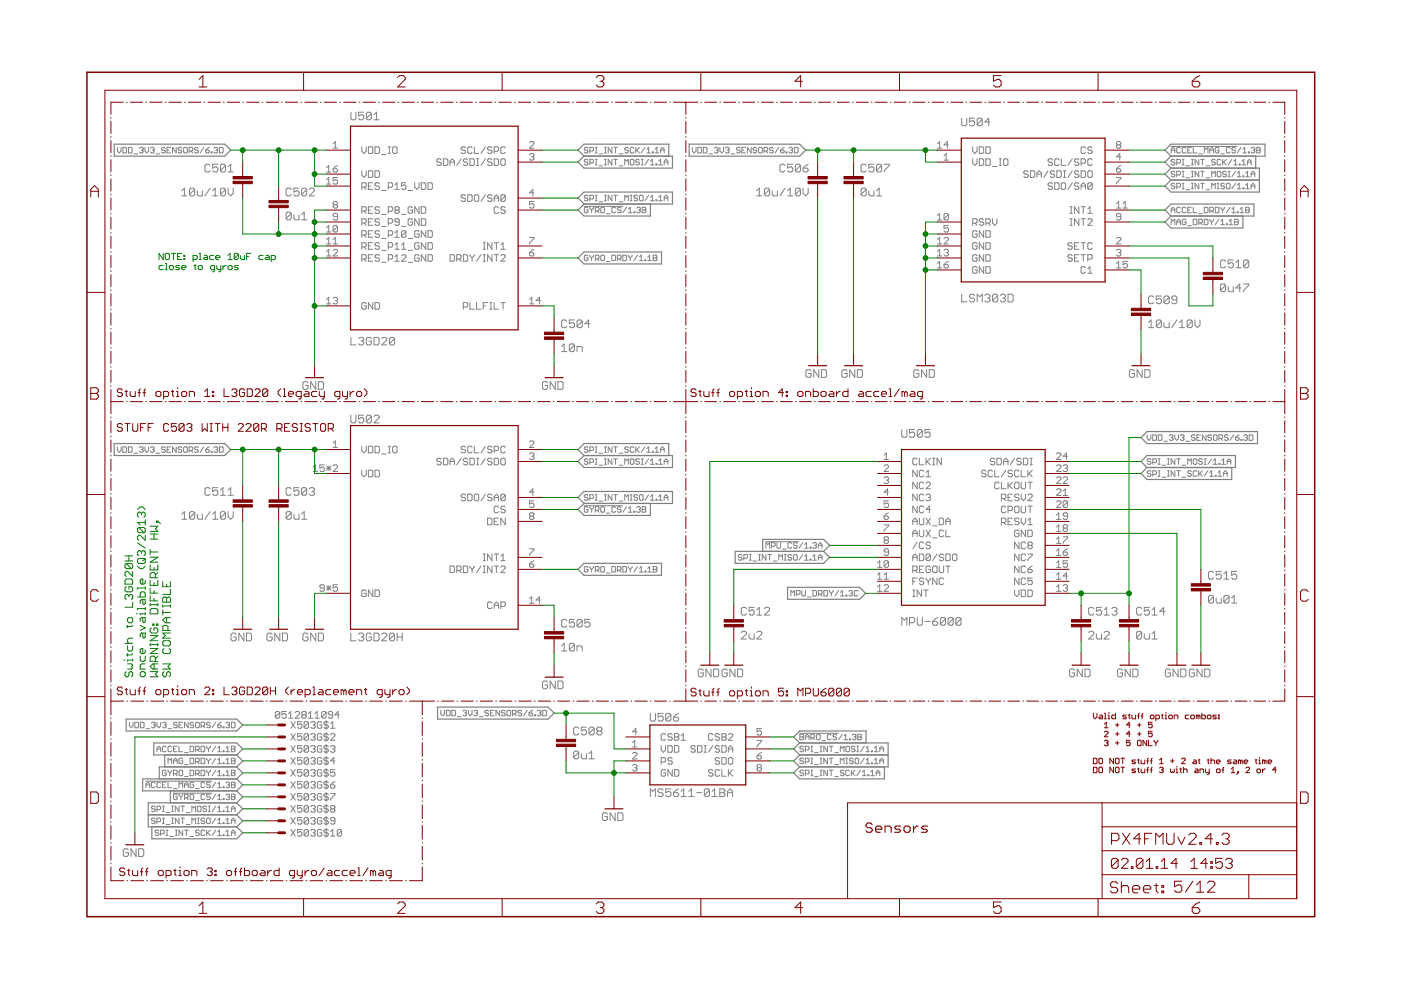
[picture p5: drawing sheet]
<svg xmlns="http://www.w3.org/2000/svg" width="297mm" height="210mm" viewBox="0 0 297 210" stroke-linecap="round" stroke-linejoin="round" font-family="sans-serif">
<g fill="none" stroke="#808080" stroke-width=".21">
<path d="M24.9 31.2v.8l.4 .4 .4-.4v-.8M26.1 31.2h.5l.2 .3v.7l-.2 .2h-.5zM27.2 31.2h.6l.2 .3v.7l-.2 .2h-.6zM28.4 32.6h.8M29.6 31.5l.2-.3h.4l.2 .3-.2 .3M30 31.8h.2M30.2 31.8l.2 .2-.2 .4h-.4l-.2-.2M30.7 31.2v.8l.4 .4 .4-.4v-.8M31.9 31.5l.2-.3h.4l.2 .3-.2 .3M32.3 31.8h.2M32.5 31.8l.2 .2-.2 .4h-.4l-.2-.2M33.1 32.6h.8"/>
<path d="M35 31.5l-.2-.3h-.4l-.2 .3 .2 .3h.4l.2 .2-.2 .4h-.4l-.2-.2M35.4 31.8h.4M36.2 31.2h-.8v1.2h.8M37.4 31.2v1.2l-.8-1.2v1.2M38.5 31.5l-.2-.3h-.3l-.2 .3 .2 .3h.3l.2 .2-.2 .4h-.3l-.2-.2M39.1 31.2h.4l.2 .3v.7l-.2 .2h-.4l-.2-.2v-.7zM40.1 32h.6l.2-.2v-.3l-.2-.3h-.6v1.2M40.5 32l.4 .4M42 31.5l-.2-.3h-.3l-.2 .3 .2 .3h.3l.2 .2-.2 .4h-.3l-.2-.2M43.2 31.2l-.8 1.2M43.6 31.8h.6l.2 .4-.2 .2h-.4l-.2-.2zM44.4 31.2l-.8 .6"/>
<path d="M44.5 39.9l-1 1.6M44.5 35.1l-.2-.3h-.6l-.2 .3v1.1l.2 .2h.6l.2-.2M44.8 32.2h.2v.2h-.2zM45.4 31.5l.2-.3h.3l.2 .3-.2 .3M45.7 31.8h.2M45.9 31.8l.2 .2-.2 .4h-.3l-.2-.2M46.2 34.8h-1.1v.8l.5-.2h.3l.3 .2v.6l-.3 .2h-.5l-.3-.2M46.5 31.2h.6l.2 .3v.7l-.2 .2h-.6zM47.8 35.1l-.3-.3h-.5l-.3 .3v1.1M47.8 35.1v1.1l-.3 .2h-.5l-.3-.2M47.8 35.1l-1.1 1.1M48.4 39.9v1.1l.5 .5 .5-.5v-1.1"/>
<path d="M48.4 36.4h1M48.4 35.4l.5-.6v1.6M63.4 39.9h-1.1v.8l.8-.3 .3 .3v.6l-.3 .2h-.5l-.3-.2M69.2 36.5h1M69.2 35.6l.5-.5v1.4M69.2 38.1l.5-.5v1.4M69.2 39h1M70.6 35.8h.7l.3 .5-.3 .2h-.4l-.3-.2zM70.6 31.4h1M70.6 30.5l.5-.5v1.4M71.6 37.6h-1v.7l.5-.2 .5 .2v.5l-.3 .2h-.4l-.3-.2M71.6 35.1l-1 .7"/>
<path d="M74.4 23.8v1.3l.3 .3h.5l.3-.3v-1.3M76.7 31.1v1l.5 .4 .4-.4v-1M76.7 36.2v.9l.5 .5 .4-.5v-.9M76.7 39.7h.7l.2-.2v-.5l-.2-.2h-.7v1.4M77.1 23.8h-1.1v.8l.6-.3h.2l.3 .3v.5l-.3 .3h-.5l-.3-.3M77.2 39.7l.4 .5M78.1 31.1h.7l.2 .3v.9l-.2 .2h-.7zM78.1 36.2h.7l.2 .2v1l-.2 .2h-.7zM78.1 39.5h.5M78.7 24.1l-.2-.3h-.6l-.2 .3v1M78.7 24.1v1l-.2 .3h-.6l-.2-.3M78.7 24.1l-1 1"/>
<path d="M79 38.8h-.9v1.4h.9M79.3 25.4h1.1M79.3 24.3l.5-.5v1.6M79.5 31.1h.7l.3 .3v.9l-.3 .2h-.7zM79.5 36.2h.7l.3 .2v1l-.3 .2h-.7zM80.5 39l-.3-.2h-.5l-.2 .4 .2 .3h.5l.3 .4-.3 .3h-.5l-.2-.3M80.9 32.8h1M82.3 31.1h.5M82.3 32.5h.5M82.3 39.7h.7l.2-.2v-.5l-.2-.2h-.7v1.4M82.5 31.1v1.4M83.5 31.1h.4l.3 .3v.9l-.3 .2h-.4l-.3-.2v-.9z"/>
<path d="M83.7 39.2l.5-.4v1.4M86.1 38.8h-1v.7l.7-.3 .3 .3v.4l-.3 .3h-.4l-.3-.3M87.9 38.8v.9l.5 .5 .5-.5v-.9M89.3 38.8h.7l.3 .2v.9l-.3 .3h-.7zM90.7 38.8h.7l.3 .2v.9l-.3 .3h-.7zM93.6 33.9l-.3-.2h-.4l-.3 .2 .3 .5h.4l.3 .2-.3 .5h-.4l-.3-.3M94 33.7h.7l.3 .2v.9l-.3 .3h-.7zM95.4 34.4h1M95.4 35.1v-1l.5-.4 .5 .4v1M97.8 33.7l-1 1.4M98.7 31.4l-.2-.3h-.5l-.2 .3 .2 .4h.5l.2 .3-.2 .4h-.5l-.2-.2M99.2 33.9l-.3-.2h-.4l-.3 .4 .3 .3h.4l.3 .4-.3 .3h-.4l-.3-.3"/>
<path d="M99.6 33.7h.7l.3 .2v.9l-.3 .3h-.7zM100.1 31.4l-.2-.3h-.5l-.2 .3v.9l.2 .2h.5l.2-.2M100.6 31.1v1.4h.9M101 33.7h.5M101 35.1h.5M101.3 33.7v1.4M102.9 31.1l-.9 1.4M102.9 33.7l-.9 1.4M104.3 31.4l-.2-.3h-.5l-.2 .3 .2 .4h.5l.2 .3-.2 .4h-.5l-.2-.2M104.3 33.9l-.2-.2h-.5l-.2 .4 .2 .3h.5l.2 .4-.2 .3h-.5l-.2-.3M104.8 32.1h.7l.2-.3v-.4l-.2-.3h-.7v1.4M104.8 33.7h.7l.2 .2v.9l-.2 .3h-.7z"/>
<path d="M106.4 33.7h.5l.2 .2v.9l-.2 .3h-.5l-.2-.3v-.9zM107.1 31.4l-.2-.3h-.5l-.2 .3v.9l.2 .2h.5l.2-.2M112.3 32.8l.2-.2h.5l.2 .2-.2 .5M112.3 30.2l.2-.2h.5l.2 .2v.3l-.9 .9h.9M112.7 33.3h.3M113 33.3l.2 .2-.2 .5h-.5l-.2-.3M124.7 31.5l-.2-.3h-.4l-.2 .3 .2 .3h.4l.2 .2-.2 .4h-.4l-.2-.2M124.7 34l-.2-.2h-.4l-.2 .2 .2 .4h.4l.2 .2-.2 .4h-.4l-.2-.2M125.1 32h.5l.2-.2v-.3l-.2-.3h-.5v1.2M125.1 34.6h.5l.2-.2v-.4l-.2-.2h-.5v1.2M126.2 33.8h.4M126.2 35h.4"/>
<path d="M126.2 31.2h.4M126.2 32.4h.4M126.4 31.2v1.2M126.4 33.8v1.2M127 35.2h.8M127 32.6h.8M128.2 33.8h.3M128.2 35h.3M128.2 31.2h.3M128.2 32.4h.3M128.4 31.2v1.2M128.4 33.8v1.2"/>
<path d="M129.7 31.2v1.2l-.8-1.2v1.2M129.7 33.8v1.2l-.8-1.2v1.2M130.1 33.8h.8M130.1 31.2h.8M130.5 31.2v1.2M130.5 33.8v1.2M131.3 35.2h.8M131.3 32.6h.8M132.5 35v-1.2l.3 .4 .4-.4v1.2M133.2 31.5l-.2-.3h-.3l-.2 .4 .2 .2h.3l.2 .4-.2 .2h-.3l-.2-.2M133.6 34l.2-.2h.4l.2 .2v.8l-.2 .2h-.4l-.2-.2zM134.4 31.5l-.2-.3h-.4l-.2 .3v.7l.2 .2h.4l.2-.2"/>
<path d="M134.8 31.2v1.2M135 31.8l.6 .6M135.6 34l-.2-.2h-.4l-.2 .2 .2 .4h.4l.2 .2-.2 .4h-.4l-.2-.2M135.6 31.2l-.8 .8M136 33.8h.4M136 35h.4M136.2 33.8v1.2M136.7 31.2l-.7 1.2M137.1 32.4h.8M137.1 31.6l.4-.4v1.2M137.5 33.8l-.8 1.2M137.9 34.2l.4-.4v1.2"/>
<path d="M137.9 35h.8M138.3 32.2h.2v.2h-.2zM138.9 31.6l.4-.4v1.2M138.9 32.4h.8M139.1 34.8h.2v.2h-.2zM139.7 34.2l.4-.4v1.2M139.7 35h.7M140.1 31.8h.7M140.1 32.4v-.8l.3-.4 .4 .4v.8M140.8 35v-.8l.4-.4 .4 .4v.8M140.8 34.4h.8M146.8 31.2v.8l.4 .4 .4-.4v-.8"/>
<path d="M148 31.2h.5l.2 .3v.7l-.2 .2h-.5zM149.1 31.2h.6l.2 .3v.7l-.2 .2h-.6zM150.3 32.6h.8M151.5 31.5l.2-.3h.4l.2 .3-.2 .3M151.8 31.8h.3M152.1 31.8l.2 .2-.2 .4h-.4l-.2-.2M152.6 31.2v.8l.4 .4 .4-.4v-.8M153.8 31.5l.2-.3h.4l.2 .3-.2 .3M154.2 31.8h.2M154.4 31.8l.2 .2-.2 .4h-.4l-.2-.2M155 32.6h.7M156.9 31.5l-.2-.3h-.4l-.2 .3 .2 .3h.4l.2 .2-.2 .4h-.4l-.2-.2"/>
<path d="M157.3 31.8h.4M158.1 31.2h-.8v1.2h.8M159.3 31.2v1.2l-.8-1.2v1.2M160.4 31.5l-.2-.3h-.3l-.2 .3 .2 .3h.3l.2 .2-.2 .4h-.3l-.2-.2M161 31.2h.4l.2 .3v.7l-.2 .2h-.4l-.2-.2v-.7zM162 32h.6l.2-.2v-.3l-.2-.3h-.6v1.2M162.4 32l.4 .4M163.9 31.5l-.2-.3h-.3l-.2 .3 .2 .3h.3l.2 .2-.2 .4h-.3l-.2-.2M165.1 31.2l-.8 1.2M165.5 31.8h.6l.2 .4-.2 .2h-.4l-.2-.2zM166.3 31.2l-.8 .6M166.4 39.9l-1 1.6"/>
<path d="M166.4 35.1l-.2-.3h-.6l-.2 .3v1.1l.2 .2h.6l.2-.2M166.7 32.2h.2v.2h-.2zM167.3 31.5l.1-.3h.4l.2 .3-.2 .3M167.6 31.8h.2M167.8 31.8l.2 .2-.2 .4h-.4l-.1-.2M168.1 34.8h-1.1v.8l.5-.2h.3l.3 .2v.6l-.3 .2h-.5l-.3-.2M168.4 31.2h.6l.2 .3v.7l-.2 .2h-.6zM169.7 35.1l-.3-.3h-.5l-.3 .3v1.1M169.7 35.1v1.1l-.3 .2h-.5l-.3-.2M169.7 35.1l-1.1 1.1M170.3 35.6h.8l.2 .3v.3l-.2 .2h-.6l-.2-.2zM170.3 39.9v1.1l.5 .5 .5-.5v-1.1"/>
<path d="M171.3 34.8l-1 .8M183.6 35.1l-.2-.3h-.6l-.2 .3v1.1l.2 .2h.6l.2-.2M185.3 34.8h-1.1v.8l.5-.2h.3l.3 .2v.6l-.3 .2h-.5l-.3-.2M186.9 35.1l-.3-.3h-.5l-.3 .3v1.1M186.9 35.1v1.1l-.3 .2h-.5l-.3-.2M186.9 35.1l-1.1 1.1M187.5 34.8h1.1v.3l-1.1 1.1v.2M198.8 30.5l.4-.5v1.4M198.8 31.4h.9M200.2 33l.4-.4v1.4M200.2 34h.9M201.1 30.7h-.9l.7-.7v1.4"/>
<path d="M203.9 25.1v1.3l.3 .3h.5l.3-.3v-1.3M206.2 31.1v1l.5 .4 .5-.4v-1M206.2 33.7v.9l.5 .5 .5-.5v-.9M206.6 25.1h-1.1v.8l.6-.3h.3l.2 .3v.5l-.2 .3h-.6l-.3-.3M207.6 31.1h.7l.3 .3v.9l-.3 .2h-.7zM207.6 33.7h.7l.3 .2v.9l-.3 .3h-.7zM208.3 25.3l-.3-.2h-.5l-.3 .2v1.1M208.3 25.3v1.1l-.3 .3h-.5l-.3-.3M208.3 25.3l-1.1 1.1M209 31.1h.7l.3 .3v.9l-.3 .2h-.7zM209 33.7h.7l.3 .2v.9l-.3 .3h-.7zM209.9 25.9h-1.1l.8-.8v1.6"/>
<path d="M210.4 35.3h1M211.8 33.7h.5M211.8 35.1h.5M212.1 33.7v1.4M213 33.7h.5l.2 .2v.9l-.2 .3h-.5l-.2-.3v-.9zM218 36.4l-.2-.2h-.5l-.2 .5 .2 .2h.5l.2 .5-.2 .2h-.5l-.2-.2M218.5 36.2h.7l.2 .2v1l-.2 .2h-.7zM219.9 36.9h.9M219.9 37.6v-.9l.4-.5 .5 .5v.9M222.2 36.2l-.9 1.4M223.1 33.9l-.2-.2h-.5l-.2 .2 .2 .5h.5l.2 .2-.2 .5h-.5l-.2-.3M223.1 39l-.2-.2h-.5l-.2 .2 .2 .5h.5l.2 .2-.2 .5h-.5l-.2-.3"/>
<path d="M223.6 36.4l-.2-.2h-.5l-.2 .2 .2 .5h.5l.2 .2-.2 .5h-.5l-.2-.2M223.6 38.8h.7l.2 .2v.9l-.2 .3h-.7zM224.1 36.2h.7l.2 .2v1l-.2 .2h-.7zM224.5 33.9l-.2-.2h-.5l-.2 .2v.9l.2 .3h.5l.2-.3M225 39l.2-.2h.5l.2 .2v.9l-.2 .3h-.5l-.2-.3zM225 33.7v1.4h.9M225.5 36.2h.5M225.5 37.6h.5M225.7 36.2v1.4M227.4 33.7l-1 1.4M227.4 36.2l-1 1.4M227.4 38.8l-1 1.4"/>
<path d="M228.7 33.9l-.2-.2h-.5l-.2 .4 .2 .3h.5l.2 .4-.2 .3h-.5l-.2-.3M228.7 36.4l-.2-.2h-.5l-.2 .5 .2 .2h.5l.2 .5-.2 .2h-.5l-.2-.2M228.7 39l-.2-.2h-.5l-.2 .4 .2 .3h.5l.2 .4-.2 .3h-.5l-.2-.3M229.2 34.6h.7l.2-.2v-.5l-.2-.2h-.7v1.4M229.2 36.2h.7l.2 .2v1l-.2 .2h-.7zM229.2 39.5h.9M230.1 31.4l-.2-.3h-.5l-.2 .3v.9l.2 .2h.5l.2-.2M230.9 36.2h.4l.3 .2v1l-.3 .2h-.4l-.3-.2v-1zM231.6 39v.9l-.3 .3h-.4l-.3-.3M231.6 31.4l-.3-.3h-.4l-.3 .3 .3 .4h.4l.3 .3-.3 .4h-.4l-.3-.2M231.6 33.9l-.3-.2h-.4l-.3 .2v.9l.3 .3h.4l.3-.3M231.6 39l-.3-.2h-.4l-.3 .2v.9"/>
<path d="M231.6 39l-1 .9M236.7 35.8h.7l.2 .5-.2 .2h-.5l-.2-.2zM236.7 37.6h.9v.3l-.9 .9v.2M236.9 30.7l-.2 .2 .2 .5h.5l.2-.2-.2-.5M236.9 30.7l-.2-.2 .2-.5h.5l.2 .2-.2 .5M236.9 30.7h.5M237.6 33.3h-.9l.7-.7v1.4M237.6 35.1l-.9 .7M248.3 31.1h14M248.3 32.4v-.8l.4-.4 .4 .4v.8M248.3 31.8h.8M249.1 34l-.2-.2h-.4l-.2 .2 .2 .4h.4l.2 .2-.2 .4h-.4l-.2-.2"/>
<path d="M249.1 36.5l-.2-.2h-.4l-.2 .2 .2 .4h.4l.2 .2-.2 .4h-.4l-.2-.2M249.1 39.1l-.2-.2h-.4l-.2 .2 .2 .4h.4l.2 .1-.2 .4h-.4l-.2-.2M249.5 34.6h.6l.2-.2v-.4l-.2-.2h-.6v1.2M249.5 37.1h.6l.2-.2v-.4l-.2-.2h-.6v1.2M249.5 39.6h.6l.2-.1v-.4l-.2-.2h-.6v1.1M250.3 31.5l-.2-.3h-.4l-.2 .3v.7l.2 .2h.4l.2-.2M250.7 38.9h.3M250.7 36.3h.3M250.7 37.5h.3M250.7 33.8h.3M250.7 35h.3M250.8 33.8v1.2"/>
<path d="M250.8 36.3v1.2M250.8 38.9v1.1M251.4 37.7h.8M251.4 35.2h.8M251.4 31.5l-.2-.3h-.4l-.1 .3v.7l.1 .2h.4l.2-.2M251.8 31.8h.4M252.6 38.9h.4M252.6 36.3h.4M252.6 37.5h.4M252.6 33.8h.4M252.6 35h.4M252.6 31.2h-.8v1.2h.8"/>
<path d="M252.8 33.8v1.2M252.8 36.3v1.2M252.8 38.9v1.1M253 31.2v1.2h.8M254.2 33.8v1.2l-.8-1.2v1.2M254.2 36.3v1.2l-.8-1.2v1.2M254.2 38.9v1.1l-.8-1.1v1.1M254.2 32.6h.7M254.6 38.9h.7M254.6 36.3h.7M254.6 33.8h.7M254.9 33.8v1.2"/>
<path d="M254.9 36.3v1.2M254.9 38.9v1.1M255.3 32.4v-1.2l.4 .4 .4-.4v1.2M255.7 37.7h.8M255.7 35.2h.8M256.5 32.4v-.8l.4-.4 .4 .4v.8M256.5 31.8h.8M256.9 37.5v-1.2l.4 .4 .4-.4v1.2M257.7 34l-.2-.2h-.4l-.2 .2 .2 .4h.4l.2 .2-.2 .4h-.4l-.2-.2M258.1 38.9h.3M258.3 36.3h.3l.2 .2v.8l-.2 .2h-.3l-.2-.2v-.8zM258.3 38.9v1.1"/>
<path d="M258.4 31.5l-.1-.3h-.4l-.2 .3v.7l.2 .2h.4l.1-.2v-.4h-.3M258.8 34l-.2-.2h-.3l-.2 .2v.8l.2 .2h.3l.2-.2M258.8 32.6h.8M259.2 33.8v1.2M259.4 34.4l.6 .6M259.6 39.1l-.2-.2h-.4l-.2 .2 .2 .4h.4l.2 .1-.2 .4h-.4l-.2-.2M260 36.5l-.2-.2h-.4l-.2 .2 .2 .4h.4l.2 .2-.2 .4h-.4l-.2-.2M260 33.8l-.8 .8M260.2 38.9h.4l.2 .2v.7l-.2 .2h-.4l-.2-.2v-.7zM260.4 36.3h.4M260.4 37.5h.4M260.6 36.3v1.2"/>
<path d="M260.8 31.5l-.2-.3h-.4l-.2 .3v.7l.2 .2h.4l.2-.2M261.2 33.8l-.8 1.2M261.6 35h.7M261.6 34.2l.4-.4v1.2M262 31.5l-.2-.3h-.4l-.2 .4 .2 .2h.4l.2 .4-.2 .2h-.4l-.2-.2M262 38.9l-.8 1.1M262 36.3l-.8 1.2M262.3 36.7l.4-.4v1.2M262.3 39.3l.4-.4v1.1M262.3 37.5h.8M262.7 34.8h.2v.2h-.2zM263.1 31.2l-.8 1.2"/>
<path d="M263.3 34.2l.4-.4v1.2M263.3 35h.8M263.5 37.3h.2v.2h-.2zM263.5 39.8h.2v.2h-.2zM263.5 32.4h.8M263.5 31.6l.4-.4v1.2M264.1 39.3l.4-.4v1.1M264.1 36.7l.4-.4v1.2M264.1 37.5h.8M264.5 34.4h.8M264.5 35v-.8l.4-.4 .4 .4v.8M264.7 32.2h.2v.2h-.2z"/>
<path d="M265.3 36.9h.7M265.3 39.5h.7M265.3 31.5l.2-.3h.4l.1 .3-.1 .3M265.3 37.5v-.8l.4-.4 .3 .4v.8M265.7 31.8h.2M265.9 31.8l.1 .2-.1 .4h-.4l-.2-.2M266.4 31.8h.6M266.4 31.2h.6l.2 .3-.2 .3 .2 .4-.2 .2h-.6zM38.5 41.5h1.1M38.5 40.4l.6-.5v1.6M41.3 40.2l-.3-.3h-.6l-.2 .3v1.1M41.3 40.2v1.1l-.3 .2h-.6l-.2-.2"/>
<path d="M41.3 40.2l-1.1 1.1M41.8 40.4v.9l.3 .2h.8v-1.1M45.1 41.5h1.1M45.1 40.4l.5-.5v1.6M47.8 40.2l-.3-.3h-.5l-.3 .3v1.1M47.8 40.2v1.1l-.3 .2h-.5l-.3-.2M47.8 40.2l-1.1 1.1M61.7 40.2l-.2-.3h-.6l-.2 .3v1.1l.2 .2h.6l.2-.2M61.7 45.3l-.2-.3h-.6l-.2 .3v1M61.7 45.3v1l-.2 .3h-.6l-.2-.3M61.7 45.3l-1 1M62.3 45.5v.8l.3 .3h.8v-1.1"/>
<path d="M63.9 46.6h1.1M63.9 45.5l.6-.5v1.6M65 40.2l-.3-.3h-.5l-.3 .3v1.1M65 40.2v1.1l-.3 .2h-.5l-.3-.2M65 40.2l-1.1 1.1M65.6 40.2l.2-.3h.6l.3 .3v.2l-1.1 1.1h1.1M69.2 54.3h1M69.2 51.7h1M69.2 49.2h1M69.2 50.8l.5-.5v1.4M69.2 48.3l.5-.5v1.4M69.2 53.3l.5-.4v1.4"/>
<path d="M70.6 53.1l.3-.2h.4l.3 .2v.2l-1 1h1M70.6 51.7h1M70.6 50.8l.5-.5v1.4M70.9 43.4l-.3 .2 .3 .5h.4l.3-.2-.3-.5M70.9 43.4l-.3-.2 .3-.5h.4l.3 .2-.3 .5M70.9 43.4h.4M71.6 48l-.3-.2h-.4l-.3 .2v1M71.6 48v1l-.3 .2h-.4l-.3-.2M71.6 46h-.7l-.3-.3 .3-.4h.4l.3 .2v.9l-.3 .3h-.4l-.3-.3M71.6 48l-1 1M76.7 44.8h.7l.2-.3v-.4l-.2-.3h-.7v1.4M76.7 47.3h.7l.2-.2v-.5l-.2-.2h-.7v1.4"/>
<path d="M76.7 49.8h.7l.2-.2v-.5l-.2-.2h-.7v1.4M76.7 52.4h.7l.2-.2v-.5l-.2-.2h-.7v1.4M76.7 54.9h.7l.2-.2v-.5l-.2-.2h-.7v1.4M77.2 52.4l.4 .5M77.2 44.8l.4 .4M77.2 47.3l.4 .5M77.2 49.8l.4 .5M77.2 54.9l.4 .5M78.1 54.7h.5M78.1 52.2h.5M78.1 49.6h.5M78.1 47.1h.5"/>
<path d="M78.1 44.5h.5M79 54h-.9v1.4h.9M79 51.5h-.9v1.4h.9M79 48.9h-.9v1.4h.9M79 43.8h-.9v1.4h.9M79 46.4h-.9v1.4h.9M80.5 46.6l-.3-.2h-.5l-.2 .4 .2 .3h.5l.3 .4-.3 .3h-.5l-.2-.3M80.5 54.2l-.3-.2h-.5l-.2 .5 .2 .2h.5l.3 .5-.3 .2h-.5l-.2-.2M80.5 51.7l-.3-.2h-.5l-.2 .4 .2 .3h.5l.3 .4-.3 .3h-.5l-.2-.3M80.5 49.1l-.3-.2h-.5l-.2 .5 .2 .2h.5l.3 .5-.3 .2h-.5l-.2-.2M80.5 44.1l-.3-.3h-.5l-.2 .5 .2 .2h.5l.3 .5-.3 .2h-.5l-.2-.2M80.9 53.1h1"/>
<path d="M80.9 45.5h1M80.9 48h1M80.9 50.5h1M80.9 55.6h1M80.9 40.4h1M82.3 54.9h.7l.2-.2v-.5l-.2-.2h-.7v1.4M82.3 52.4h.7l.2-.2v-.5l-.2-.2h-.7v1.4M82.3 49.8h.7l.2-.2v-.5l-.2-.2h-.7v1.4M82.3 44.8h.7l.2-.3v-.4l-.2-.3h-.7v1.4M82.3 47.3h.7l.2-.2v-.5l-.2-.2h-.7v1.4M83.7 55.4h.9M83.7 52.9h.9"/>
<path d="M83.7 50.3h.9M83.7 40.2h.9M83.7 51.9l.5-.4v1.4M83.7 49.4l.5-.5v1.4M83.7 54.5l.5-.5v1.4M83.9 44.5l-.2 .3 .2 .4h.5l.2-.2-.2-.5M83.9 44.5l-.2-.2 .2-.5h.5l.2 .3-.2 .4M83.9 44.5h.5M84.6 47.1h-.7l-.2-.3 .2-.4h.5l.2 .2v.9l-.2 .3h-.5l-.2-.3M85.1 54.2l.3-.2h.4l.3 .2v.3l-1 .9h1M85.1 52.9h1M85.1 51.9l.5-.4v1.4"/>
<path d="M85.1 45.5h1M85.1 48h1M86.1 49.1l-.3-.2h-.4l-.3 .2v1M86.1 49.1v1l-.3 .2h-.4l-.3-.2M86.1 49.1l-1 1M86.5 53.1h1M86.5 50.5h1M86.5 55.6h1M86.5 40.4h1M87.5 44.1l-.3-.3h-.4l-.3 .3v.9l.3 .2h.4l.3-.2v-.5h-.5M87.5 46.6l-.3-.2h-.4l-.3 .2v.9l.3 .3h.4l.3-.3v-.4h-.5M88.9 54.2l-.3-.2h-.4l-.3 .2v1l.3 .2h.4l.3-.2v-.5h-.5"/>
<path d="M88.9 51.7l-.3-.2h-.4l-.3 .2v.9l.3 .3h.4l.3-.3v-.4h-.5M88.9 49.1l-.3-.2h-.4l-.3 .2v1l.3 .2h.4l.3-.2v-.5h-.5M88.9 43.8v1.4l-1-1.4v1.4M88.9 46.4v1.4l-1-1.4v1.4M89.3 43.8h.7l.3 .3v.9l-.3 .2h-.7zM89.3 46.4h.7l.3 .2v.9l-.3 .3h-.7zM90.3 48.9v1.4l-1-1.4v1.4M90.3 51.5v1.4l-1-1.4v1.4M90.3 54v1.4l-1-1.4v1.4M90.7 54h.7l.3 .2v1l-.3 .2h-.7zM90.7 51.5h.7l.3 .2v.9l-.3 .3h-.7zM90.7 48.9h.7l.3 .2v1l-.3 .2h-.7z"/>
<path d="M95.4 54h.7l.3 .2v1l-.3 .2h-.7zM96.8 54.9h.7l.3-.2v-.5l-.3-.2h-.7v1.4M97.3 54.9l.5 .5M98.2 54h.7l.3 .2v1l-.3 .2h-.7zM98.7 41.5l-.2-.2h-.5l-.2 .5 .2 .2h.5l.2 .5-.2 .2h-.5l-.2-.2M99.2 41.3h.7l.2 .2v1l-.2 .2h-.7zM99.6 54v.2l.5 .5M100.1 54.7v.7M100.6 41.5l.2-.2h.5l.2 .2v1l-.2 .2h-.5l-.2-.2zM100.6 54v.2l-.5 .5M102 54l-1 1.4M102.4 54h.5"/>
<path d="M102.4 55.4h.5M102.4 51.5h.5M102.4 52.9h.5M102.7 51.5v1.4M102.7 54v1.4M102.9 41.3l-.9 1.4M104.3 41.5l-.2-.2h-.5l-.2 .5 .2 .2h.5l.2 .5-.2 .2h-.5l-.2-.2M104.3 51.5v1.4l-.9-1.4v1.4M104.3 54v1.4l-.9-1.4v1.4M104.8 54h.9M104.8 51.5h.9M104.8 42.7v-.9l.4-.5 .5 .5v.9"/>
<path d="M104.8 42h.9M105.2 51.5v1.4M105.2 54v1.4M105.7 44.1l-.2-.3h-.5l-.2 .3v.9l.2 .2h.5l.2-.2M106.2 54.2l.2-.2h.5l.2 .2v.3l-.9 .9h.9M106.2 52.9h.9M106.2 51.9l.5-.4v1.4M107.1 44.1l-.2-.3h-.5l-.2 .5 .2 .2h.5l.2 .5-.2 .2h-.5l-.2-.2M107.1 41.5l-.2-.2h-.5l-.2 .2v1M107.1 41.5v1l-.2 .2h-.5l-.2-.2M107.1 41.5l-.9 1M112.3 53.6h.7l.2 .4-.2 .3h-.5l-.2-.3z"/>
<path d="M112.3 50.3h.9v.3l-.9 .9v.2M113.2 42.7h-.9v.7l.7-.2 .2 .2v.5l-.2 .2h-.5l-.2-.2M113.2 40.9h-.9l.7-.7v1.4M113.2 52.9l-.9 .7M123.8 43.8h8.2M124.7 54.3l-.2-.2h-.4l-.2 .2v.8l.2 .2h.4l.2-.2v-.4h-.4M124.7 44.1l-.2-.2h-.4l-.2 .2v.8l.2 .2h.4l.2-.2v-.4h-.4M124.7 41.6l-.2-.2h-.4l-.2 .2 .2 .4h.4l.2 .2-.2 .4h-.4l-.2-.2M125.1 42.2h.5l.2-.2v-.4l-.2-.2h-.5v1.2M125.1 43.9l.3 .6M125.1 54.1l.3 .6M125.4 44.5v.6"/>
<path d="M125.4 54.7v.6M125.8 43.9v.2l-.4 .4M125.8 54.1v.2l-.4 .4M126.2 44.7h.6l.2-.2v-.4l-.2-.2h-.6v1.2M126.2 41.4h.4M126.2 42.6h.4M126.2 54.9h.6l.2-.2v-.4l-.2-.2h-.6v1.2M126.4 41.4v1.2M126.6 44.7l.4 .4M126.6 54.9l.4 .4M127 42.8h.8M127.4 54.3l.2-.2h.4l.2 .2v.8l-.2 .2h-.4l-.2-.2z"/>
<path d="M127.4 44.1l.2-.2h.4l.2 .2v.8l-.2 .2h-.4l-.2-.2zM128.2 41.4h.3M128.2 42.6h.3M128.4 41.4v1.2M128.5 45.3h.8M128.5 55.5h.8M129.7 41.4v1.2l-.8-1.2v1.2M129.7 54.1h.6l.2 .2v.8l-.2 .2h-.6zM130.1 41.4h.8M130.5 44.1l-.2-.2h-.4l-.2 .2v.8l.2 .2h.4l.2-.2M130.5 41.4v1.2M130.9 54.9h.6l.2-.2v-.4l-.2-.2h-.6v1.2"/>
<path d="M131.3 42.8h.8M131.3 54.9l.4 .4M131.7 44.1l-.2-.2h-.4l-.2 .2 .2 .4h.4l.2 .2-.2 .4h-.4l-.2-.2M132.1 54.1h.6l.1 .2v.8l-.1 .2h-.6zM132.5 42.6v-1.2l.3 .4 .4-.4v1.2M132.8 43.9l-.7 1.2M133.2 54.1v.2l.4 .4M133.2 44.3l.4-.4v1.2M133.2 45.1h.8M133.6 41.4h.4M133.6 42.6h.4M133.6 54.7v.6"/>
<path d="M133.8 41.4v1.2M134 54.1l-.4 .6M134.4 44.9h.2v.2h-.2zM135 44.1l.2-.2h.4l.2 .2-.2 .4M135.2 41.6l-.2-.2h-.4l-.2 .2 .2 .4h.4l.2 .2-.2 .4h-.4l-.2-.2M135.2 54.1l-.8 1.2M135.4 44.5h.2M135.6 41.6l.2-.2h.4l.2 .2v.8l-.2 .2h-.4l-.2-.2zM135.6 44.5l.2 .2-.2 .4h-.4l-.2-.2M135.6 54.5l.4-.4v1.2M135.6 55.3h.8M136.2 44.5h.5"/>
<path d="M136.2 43.9h.5l.2 .2-.2 .4 .2 .4-.2 .2h-.5zM136.7 55.1h.2v.2h-.2zM137.3 55.3h.8M137.3 54.5l.4-.4v1.2M137.5 41.4l-.8 1.2M137.9 42.6h.8M137.9 41.8l.4-.4v1.2M138.5 54.7h.6M138.5 54.1h.6l.2 .2-.2 .4 .2 .4-.2 .2h-.6zM139.1 42.4h.2v.2h-.2zM139.7 42.6h.7M139.7 41.8l.4-.4v1.2"/>
<path d="M140.8 42.6v-.8l.4-.4 .4 .4v.8M140.8 42h.8M160.4 41.5h1.1M160.4 40.4l.6-.5v1.6M163.2 40.2l-.3-.3h-.6l-.2 .3v1.1M163.2 40.2v1.1l-.3 .2h-.6l-.2-.2M163.2 40.2l-1.1 1.1M163.7 40.4v.9l.3 .2h.8v-1.1M167 41.5h1.1M167 40.4l.5-.5v1.6M169.7 40.2l-.3-.3h-.5l-.3 .3v1.1M169.7 40.2v1.1l-.3 .2h-.5l-.3-.2"/>
<path d="M169.7 40.2l-1.1 1.1M183.6 40.2l-.2-.3h-.6l-.2 .3v1.1M183.6 40.2v1.1l-.2 .2h-.6l-.2-.2M183.6 40.2l-1 1.1M184.2 40.4v.9l.3 .2h.8v-1.1M185.8 41.5h1.1M185.8 40.4l.6-.5v1.6M198.8 55.9l.4-.5v1.4M198.8 45.7l.4-.4v1.4M198.8 50.8l.4-.5v1.4M198.8 53.3l.4-.4v1.4M198.8 56.8h.9"/>
<path d="M198.8 54.3h.9M198.8 51.7h.9M198.8 46.7h.9M200.2 50.6l.2-.3h.5l.2 .3v.2l-.9 .9h.9M200.2 56.1h.7l.2 .5-.2 .2h-.5l-.2-.2zM200.2 53.1l.2-.2h.5l.2 .2-.2 .5M200.6 53.6h.3M200.9 53.6l.2 .2-.2 .5h-.5l-.2-.3M201.1 55.4l-.9 .7M201.1 45.5l-.2-.2h-.5l-.2 .2v.9M201.1 47.8h-.9v.7l.7-.2 .2 .2v.5l-.2 .2h-.5l-.2-.2M201.1 45.5v.9l-.2 .3h-.5l-.2-.3"/>
<path d="M201.1 45.5l-.9 .9M206.2 47.3h.7l.3-.2v-.5l-.3-.2h-.7v1.4M206.7 47.3l.5 .5M207.2 56.8l-.3-.3h-.4l-.3 .3v.9l.3 .2h.4l.3-.2v-.5h-.5M207.2 49.1l-.3-.2h-.4l-.3 .2v1l.3 .2h.4l.3-.2v-.5h-.5M207.2 51.7l-.3-.2h-.4l-.3 .2v.9l.3 .3h.4l.3-.3v-.4h-.5M207.2 54.2l-.3-.2h-.4l-.3 .2v1l.3 .2h.4l.3-.2v-.5h-.5M208.6 46.6l-.3-.2h-.4l-.3 .4 .3 .3h.4l.3 .4-.3 .3h-.4l-.3-.3M208.6 48.9v1.4l-1-1.4v1.4M208.6 51.5v1.4l-1-1.4v1.4M208.6 54v1.4l-1-1.4v1.4M208.6 56.5v1.4l-1-1.4v1.4"/>
<path d="M209 51.5h.7l.3 .2v.9l-.3 .3h-.7zM209 54h.7l.3 .2v1l-.3 .2h-.7zM209 56.5h.7l.3 .3v.9l-.3 .2h-.7zM209 47.3h.7l.3-.2v-.5l-.3-.2h-.7v1.4M209 48.9h.7l.3 .2v1l-.3 .2h-.7zM209.5 47.3l.5 .5M210.4 46.4v.9l.5 .5 .5-.5v-.9M226.9 45.2h.5M226.9 43.8h.5M226.9 47.8h.5M226.9 46.4h.5M227.1 43.8v1.4"/>
<path d="M227.1 46.4v1.4M227.4 54.2l-.3-.2h-.4l-.3 .5 .3 .2h.4l.3 .5-.3 .2h-.4l-.3-.2M227.4 51.7l-.3-.2h-.4l-.3 .4 .3 .3h.4l.3 .4-.3 .3h-.4l-.3-.3M227.8 54.7h.5M227.8 52.2h.5M228.7 43.8v1.4l-.9-1.4v1.4M228.7 46.4v1.4l-.9-1.4v1.4M228.7 51.5h-.9v1.4h.9M228.7 54h-.9v1.4h.9M229.2 54h.9M229.2 51.5h.9M229.2 40.2v-1l.5-.4 .4 .4v1"/>
<path d="M229.2 43.8h.9M229.2 46.4h.9M229.7 43.8v1.4M229.7 46.4v1.4M229.7 51.5v1.4M229.7 54v1.4M230.1 56.8l-.2-.3h-.5l-.2 .3v.9l.2 .2h.5l.2-.2M230.6 44.3l.5-.5v1.4M230.6 57l.5-.5v1.4M230.6 57.9h1M230.6 54.9h.7l.3-.2v-.5l-.3-.2h-.7v1.4M230.6 46.6l.3-.2h.4l.3 .2v.2l-1 1h1"/>
<path d="M230.6 45.2h1M231.6 51.7l-.3-.2h-.4l-.3 .2v.9l.3 .3h.4l.3-.3M236.7 55.9l.5-.5v1.4M236.7 56.8h.9M236.7 53.1l.2-.2h.5l.2 .2-.2 .5M236.7 50.6l.2-.3h.5l.2 .3v.2l-.9 .9h.9M236.7 43.2l.5-.5v1.4M236.7 44.1h.9M237.2 53.6h.2M237.4 53.6l.2 .2-.2 .5h-.5l-.2-.3M237.6 46h-.7l-.2-.3 .2-.4h.5l.2 .2v.9l-.2 .3h-.5l-.2-.3M238.1 43.2l.5-.5v1.4"/>
<path d="M238.1 44.1h.9M239 55.4h-.9v.7l.5-.2 .4 .2v.5l-.2 .2h-.5l-.2-.2M248.3 44.5h.8M248.3 45.1v-.8l.4-.4 .4 .4v.8M248.3 47.6v-1.1l.4 .4 .4-.4v1.1M249.5 47.6v-.7l.4-.4 .4 .4v.7M249.5 47.1h.8M250.3 44.1l-.2-.2h-.4l-.2 .2v.8l.2 .2h.4l.2-.2M250.7 40h.3M251.4 46.7l-.2-.2h-.4l-.1 .2v.8l.1 .1h.4l.2-.1v-.4h-.4M251.4 44.1l-.2-.2h-.4l-.1 .2v.8l.1 .2h.4l.2-.2M251.4 40.2h.8"/>
<path d="M251.8 44.5h.4M251.8 47.9h.8M252.6 40h.4M252.6 43.9h-.8v1.2h.8M253 46.5h.6l.2 .2v.8l-.2 .1h-.6zM253 43.9v1.2h.8M254.2 47.3h.5l.2-.2v-.4l-.2-.2h-.5v1.1M254.2 45.3h.7M254.6 47.3l.3 .3M255.3 46.5h.6l.2 .2v.8l-.2 .1h-.6zM255.3 43.9h.6l.2 .2v.8l-.2 .2h-.6zM255.7 40.2h.8"/>
<path d="M256.5 44.7h.6l.2-.2v-.4l-.2-.2h-.6v1.2M256.5 46.5v.2l.4 .4M256.9 40v-1.1l.4 .4 .4-.4v1.1M256.9 47.1v.5M256.9 44.7l.4 .4M257.3 46.5l-.4 .6M257.7 43.9h.6l.1 .2v.8l-.1 .2h-.6zM258.1 40h.3M258.4 46.5l-.7 1.1M258.8 43.9l.4 .6M258.8 46.9l.4-.4v1.1M258.8 47.6h.8"/>
<path d="M259.2 44.5v.6M259.6 43.9l-.4 .6M259.8 55.4l-.2-.3h-.6l-.2 .3v1.1l.2 .3h.6l.2-.3M260 47.5h.2v.1h-.2zM260.6 46.9l.4-.4v1.1M260.6 47.6h.8M260.8 43.9l-.8 1.2M261.2 45.1h.8M261.2 44.3l.4-.4v1.2M261.5 55.1h-1.1v.9l.5-.3h.3l.3 .3v.5l-.3 .3h-.5l-.3-.3M261.8 47.1h.5M261.8 46.5h.5l.3 .2-.3 .4 .3 .4-.3 .1h-.5z"/>
<path d="M262 56.8h1.1M262 55.7l.6-.6v1.7M262.3 40h.8M262.3 44.9h.3v.2h-.3zM262.9 44.3l.4-.4v1.2M262.9 45.1h.8M264.1 43.9h.6l.2 .2-.2 .4 .2 .4-.2 .2h-.6zM264.1 44.5h.6M264.1 40h.8M264.8 55.4v1.1l-.3 .3h-.6l-.2-.3M264.8 55.4l-.3-.3h-.6l-.2 .3v1.1M264.8 55.4l-1.1 1.1"/>
<path d="M265.3 40v-.7l.4-.4 .3 .4v.7M69.2 63.5l.5-.5v1.4M69.2 64.4h1M70.6 63.3l.3-.3h.4l.3 .3-.3 .4M71.1 63.7h.2M71.3 63.7l.3 .3-.3 .4h-.4l-.3-.2M74.4 71.5v1.6h1.1M76 71.8l.3-.3h.5l.3 .3v.3l-.3 .2M76.6 72.3h.2M76.8 72.3l.3 .3v.3l-.3 .2h-.5l-.3-.2M77.6 64.4l-.2-.2h-.5l-.2 .2v.9l.2 .3h.5l.2-.3v-.4h-.4M78.7 71.8l-.2-.3h-.6l-.2 .3v1.1l.2 .2h.6l.2-.2v-.6h-.5"/>
<path d="M79 64.2v1.4l-.9-1.4v1.4M79.3 71.5h.8l.3 .3v1.1l-.3 .2h-.8zM79.5 64.2h.7l.3 .2v.9l-.3 .3h-.7zM80.9 71.8l.3-.3h.5l.3 .3v.3l-1.1 1h1.1M83.7 71.8v1.1l-.3 .2h-.6l-.2-.2M83.7 71.8l-.3-.3h-.6l-.2 .3v1.1M83.7 71.8l-1.1 1.1M98.2 65.1h.7l.3-.2v-.5l-.3-.2h-.7v1.4M99.6 64.2v1.4h1M101 64.2v1.4h1M102.4 64.9h.5M103.4 64.2h-1v1.4"/>
<path d="M103.8 64.2h.5M103.8 65.6h.5M104.1 64.2v1.4M104.8 64.2v1.4h.9M106.2 64.2h.9M106.7 64.2v1.4M112.3 63.5l.4-.5v1.4M112.3 64.4h.9M114.6 63.7h-.9l.7-.7v1.4M119.1 73.5l.5-.6v1.6M119.1 74.5h1.1M120.2 68.1l-.3-.3h-.5l-.3 .3v1.1l.3 .3h.5l.3-.3"/>
<path d="M121.8 67.8h-1.1v.8l.6-.2h.2l.3 .2v.6l-.3 .3h-.5l-.3-.3M121.8 73.2v1.1l-.3 .2h-.5l-.3-.2M121.8 73.2l-.3-.3h-.5l-.3 .3v1.1M121.8 73.2l-1.1 1.1M122.3 74.5v-1h.9l.2 .2v.8M123.4 68.1v1.1l-.2 .3h-.6l-.3-.3M123.4 68.1l-.2-.3h-.6l-.3 .3v1.1M123.4 68.1l-1.1 1.1M125.1 68.6h-1.1l.8-.8v1.7M172 78.7l-.3-.3h-.5l-.3 .3v1l.3 .3h.5l.3-.3v-.5h-.6M173.6 78.4v1.6l-1.1-1.6v1.6M174.2 78.4h.8l.2 .3v1l-.2 .3h-.8z"/>
<path d="M179.6 78.7l-.3-.3h-.5l-.3 .3v1l.3 .3h.5l.3-.3v-.5h-.6M181.2 78.4v1.6l-1.1-1.6v1.6M181.8 78.4h.8l.3 .3v1l-.3 .3h-.8zM194.8 78.7l-.2-.3h-.6l-.3 .3v1l.3 .3h.6l.2-.3v-.5h-.5M196.5 78.4v1.6l-1.1-1.6v1.6M197 78.4h.8l.3 .3v1l-.3 .3h-.8zM203.9 62.4v1.6h1.1M206.6 62.7l-.2-.3h-.6l-.3 .3v.2l.3 .3h.6l.2 .3v.2l-.2 .3h-.6l-.3-.3M207.2 64v-1.6l.5 .5 .6-.5v1.6M208.8 62.7l.3-.3h.5l.3 .3v.2l-.3 .3M209.4 63.2h.2M209.6 63.2l.3 .3v.2l-.3 .3h-.5l-.3-.3"/>
<path d="M211.5 62.7v1l-.2 .3h-.6l-.3-.3M211.5 62.7l-.2-.3h-.6l-.3 .3v1M211.5 62.7l-1.1 1M212.1 62.7l.3-.3h.5l.3 .3v.2l-.3 .3M212.6 63.2h.3M212.9 63.2l.3 .3v.2l-.3 .3h-.5l-.3-.3M213.7 62.4h.8l.3 .3v1l-.3 .3h-.8zM240.5 78.7l-.2-.3h-.6l-.2 .3v1l.2 .3h.6l.2-.3v-.5h-.5M242.2 78.4v1.6l-1.1-1.6v1.6M242.7 78.4h.8l.3 .3v1l-.3 .3h-.8zM243.5 68.4l.6-.6v1.7M243.5 69.5h1.1"/>
<path d="M244.6 63l-.3-.2h-.5l-.3 .2v1.1l.3 .3h.5l.3-.3M246.2 68.1v1.1l-.2 .3h-.6l-.2-.3M246.2 62.8h-1v.8l.5-.3h.3l.2 .3v.5l-.2 .3h-.6l-.2-.3M246.2 68.1l-.2-.3h-.6l-.2 .3v1.1M246.2 68.1l-1 1.1M246.8 68.4v.8l.3 .3h.8v-1.1M247.9 63l-.3-.2h-.5l-.3 .2v1.1M247.9 63v1.1l-.3 .3h-.5l-.3-.3M247.9 63l-1.1 1.1M249.5 67.8l-1.1 1.7M249.5 63.6h-.8l-.3-.3v-.3l.3-.2h.5l.3 .2v1.1l-.3 .3h-.5l-.3-.3M250.1 69.5h1"/>
<path d="M250.1 68.4l.5-.6v1.7M252.8 68.1v1.1l-.3 .3h-.5l-.3-.3M252.8 68.1l-.3-.3h-.5l-.3 .3v1.1M252.8 68.1l-1.1 1.1M253.3 67.8v1.1l.6 .6 .5-.6v-1.1M259.8 60.5l-.2-.3h-.6l-.2 .3v1.1M259.8 60.5v1.1l-.2 .2h-.6l-.2-.2M259.8 60.5l-1 1.1M260.4 60.8v.8l.3 .2h.8v-1M263.1 61h-1.1l.8-.8v1.6M263.7 60.2h1.1v.3l-1.1 1.1v.2M24.9 94.7v.8l.4 .4 .4-.4v-.8"/>
<path d="M26.1 94.7h.5l.2 .2v.8l-.2 .2h-.5zM27.2 94.7h.6l.2 .2v.8l-.2 .2h-.6zM28.4 96.1h.8M29.6 94.9l.2-.2h.4l.2 .2-.2 .4M30 95.3h.2M30.2 95.3l.2 .2-.2 .4h-.4l-.2-.2M30.7 94.7v.8l.4 .4 .4-.4v-.8M31.9 94.9l.2-.2h.4l.2 .2-.2 .4M32.3 95.3h.2M32.5 95.3l.2 .2-.2 .4h-.4l-.2-.2M33.1 96.1h.8M35 94.9l-.2-.2h-.4l-.2 .4 .2 .2h.4l.2 .4-.2 .2h-.4l-.2-.2"/>
<path d="M35.4 95.3h.4M36.2 94.7h-.8v1.2h.8M37.4 94.7v1.2l-.8-1.2v1.2M38.5 94.9l-.2-.2h-.3l-.2 .2 .2 .4h.3l.2 .2-.2 .4h-.3l-.2-.2M38.9 94.9l.2-.2h.4l.2 .2v.8l-.2 .2h-.4l-.2-.2zM40.1 95.5h.6l.2-.2v-.4l-.2-.2h-.6v1.2M40.5 95.5l.4 .4M42 94.9l-.2-.2h-.3l-.2 .2 .2 .4h.3l.2 .2-.2 .4h-.3l-.2-.2M43.2 94.7l-.8 1.2M43.6 95.3h.6l.2 .4-.2 .2h-.4l-.2-.2zM44.4 94.7l-.8 .6M44.8 95.7h.2v.2h-.2z"/>
<path d="M45.4 94.9l.2-.2h.3l.2 .2-.2 .4M45.7 95.3h.2M45.9 95.3l.2 .2-.2 .4h-.3l-.2-.2M46.5 94.7h.6l.2 .2v.8l-.2 .2h-.6zM65.3 81.2l-.3-.3h-.5l-.3 .3v1.1l.3 .2h.5l.3-.2v-.6h-.5M66.4 99l.5-.4v1.4M66.4 100h1M67 80.9v1.6l-1.1-1.6v1.6M67.5 80.9h.8l.3 .3v1.1l-.3 .2h-.8zM68.7 98.6h-.9v.7l.5-.3 .4 .3v.4l-.2 .3h-.4l-.3-.3M69.2 98.8l1 .9M69.2 99.3h1"/>
<path d="M69.7 98.8v.9M70.2 98.8l-1 .9M70.6 94l.5-.5v1.4M70.6 98.8l.3-.2h.4l.3 .2v.2l-1 1h1M70.6 94.9h1M74.4 88v1.4l.3 .3h.5l.3-.3v-1.4M76.7 94.6v.9l.5 .5 .4-.5v-.9M76.7 99.7v.9l.5 .5 .4-.5v-.9M77.1 88h-1.1v.8l.6-.2h.2l.3 .2v.6l-.3 .3h-.5l-.3-.3M78.1 94.6h.7l.2 .2v1l-.2 .2h-.7zM78.1 99.7h.7l.2 .2v1l-.2 .2h-.7zM78.7 88.3l-.2-.3h-.6l-.2 .3v1.1"/>
<path d="M78.7 88.3v1.1l-.2 .3h-.6l-.2-.3M78.7 88.3l-1 1.1M79.3 88.3l.3-.3h.5l.3 .3v.3l-1.1 1.1h1.1M79.5 99.7h.7l.3 .2v1l-.3 .2h-.7zM79.5 94.6h.7l.3 .2v1l-.3 .2h-.7zM80.9 96.2h1M82.3 96h.5M82.3 94.6h.5M82.5 94.6v1.4M83.2 94.8l.3-.2h.4l.3 .2v1l-.3 .2h-.4l-.3-.2zM93.6 97.4l-.3-.2h-.4l-.3 .4 .3 .3h.4l.3 .4-.3 .3h-.4l-.3-.3M94 97.2h.7l.3 .2v.9l-.3 .3h-.7z"/>
<path d="M95.4 98.6v-1l.5-.4 .5 .4v1M95.4 97.9h1M97.8 97.2l-1 1.4M98.7 94.8l-.2-.2h-.5l-.2 .5 .2 .2h.5l.2 .5-.2 .2h-.5l-.2-.2M99.2 97.4l-.3-.2h-.4l-.3 .4 .3 .3h.4l.3 .4-.3 .3h-.4l-.3-.3M99.6 97.2h.7l.3 .2v.9l-.3 .3h-.7zM100.1 94.8l-.2-.2h-.5l-.2 .2v1l.2 .2h.5l.2-.2M100.6 94.6v1.4h.9M101 97.2h.5M101 98.6h.5M101.3 97.2v1.4M102.9 94.6l-.9 1.4"/>
<path d="M102.9 97.2l-.9 1.4M104.3 94.8l-.2-.2h-.5l-.2 .5 .2 .2h.5l.2 .5-.2 .2h-.5l-.2-.2M104.3 97.4l-.2-.2h-.5l-.2 .4 .2 .3h.5l.2 .4-.2 .3h-.5l-.2-.3M104.8 95.5h.7l.2-.2v-.5l-.2-.2h-.7v1.4M104.8 97.2h.7l.2 .2v.9l-.2 .3h-.7zM106.2 97.4l.2-.2h.5l.2 .2v.9l-.2 .3h-.5l-.2-.3zM107.1 94.8l-.2-.2h-.5l-.2 .2v1l.2 .2h.5l.2-.2M112.3 96.3l.2-.3h.5l.2 .3-.2 .4M112.3 93.7l.2-.2h.5l.2 .2v.3l-.9 .9h.9M112.7 96.7h.3M113 96.7l.2 .3-.2 .4h-.5l-.2-.2M116.1 81.2l-.3-.3h-.5l-.3 .3v1.1l.3 .2h.5l.3-.2v-.6h-.6"/>
<path d="M117.7 80.9v1.6l-1.1-1.6v1.6M118.3 80.9h.8l.3 .3v1.1l-.3 .2h-.8zM124.7 94.9l-.2-.2h-.4l-.2 .2 .2 .4h.4l.2 .2-.2 .4h-.4l-.2-.2M124.7 97.5l-.2-.2h-.4l-.2 .2 .2 .4h.4l.2 .1-.2 .4h-.4l-.2-.1M125.1 95.5h.5l.2-.2v-.4l-.2-.2h-.5v1.2M125.1 98h.5l.2-.1v-.4l-.2-.2h-.5v1.1M126.2 97.3h.4M126.2 98.4h.4M126.2 94.7h.4M126.2 95.9h.4M126.4 94.7v1.2M126.4 97.3v1.1"/>
<path d="M127 98.6h.8M127 96.1h.8M128.2 97.3h.3M128.2 98.4h.3M128.2 94.7h.3M128.2 95.9h.3M128.4 94.7v1.2M128.4 97.3v1.1M129.7 94.7v1.2l-.8-1.2v1.2M129.7 97.3v1.1l-.8-1.1v1.1M130.1 97.3h.8M130.1 94.7h.8"/>
<path d="M130.5 94.7v1.2M130.5 97.3v1.1M131.3 98.6h.8M131.3 96.1h.8M132.5 98.4v-1.1l.3 .4 .4-.4v1.1M133.2 94.9l-.2-.2h-.3l-.2 .2 .2 .4h.3l.2 .2-.2 .4h-.3l-.2-.2M133.6 97.5l.2-.2h.4l.2 .2v.8l-.2 .1h-.4l-.2-.1zM134.4 94.9l-.2-.2h-.4l-.2 .2v.8l.2 .2h.4l.2-.2M134.8 94.7v1.2M135 95.3l.6 .6M135.6 97.5l-.2-.2h-.4l-.2 .4 .2 .2h.4l.2 .4-.2 .1h-.4l-.2-.1M135.6 94.7l-.8 .8"/>
<path d="M136 97.3h.4M136 98.4h.4M136.2 97.3v1.1M136.7 94.7l-.7 1.2M137.1 95.1l.4-.4v1.2M137.1 95.9h.8M137.5 97.3l-.8 1.1M137.9 97.7l.4-.4v1.1M137.9 98.4h.8M138.3 95.7h.2v.2h-.2zM138.9 95.1l.4-.4v1.2M138.9 95.9h.8"/>
<path d="M139.1 98.3h.2v.1h-.2zM139.7 97.7l.4-.4v1.1M139.7 98.4h.7M140.1 95.3h.7M140.1 95.9v-.8l.3-.4 .4 .4v.8M140.8 98.4v-.7l.4-.4 .4 .4v.7M140.8 97.9h.8M187.5 98.8l.2-.2h.5l.2 .2v.2l-.9 1h.9M187.5 97.4h.9M187.5 96.5l.4-.5v1.4M191.2 91.1v1.3l.3 .3h.5l.3-.3v-1.3M193.9 91.1h-1.1v.8l.6-.3h.3l.2 .3v.5l-.2 .3h-.6l-.3-.3"/>
<path d="M194.5 99.7v1.4l-1-1.4v1.4M194.5 97.4l-.3-.2h-.4l-.3 .2v.9l.3 .3h.4l.3-.3M194.9 97.2v1.4h1M195.6 91.4l-.3-.3h-.5l-.3 .3v1M195.6 91.4v1l-.3 .3h-.5l-.3-.3M195.6 91.4l-1.1 1M195.9 99.9l-.3-.2h-.4l-.3 .2v1l.3 .2h.4l.3-.2M196.3 97.2v1.4M196.6 97.9l.7 .7M197.2 91.1h-1.1v.8l.6-.3h.2l.3 .3v.5l-.3 .3h-.5l-.3-.3M197.3 97.2l-1 .9M197.7 97.2h.5"/>
<path d="M197.7 98.6h.5M198 97.2v1.4M199.6 97.2v1.4l-.9-1.4v1.4M209 99.9l-.2-.2h-.5l-.2 .5 .2 .2h.5l.2 .5-.2 .2h-.5l-.2-.2M210.4 99.9l-.2-.2h-.5l-.2 .2v1l.2 .2h.5l.2-.2M210.9 97.4l-.2-.2h-.5l-.2 .2 .2 .5h.5l.2 .2-.2 .5h-.5l-.2-.3M210.9 99.7v1.4h.9M211.4 97.2h.7l.2 .2v.9l-.2 .3h-.7zM212.8 98.6v-1l.5-.4 .4 .4v1M212.8 97.9h.9M213.3 99.7l-1 1.4M214.7 99.9l-.3-.2h-.4l-.3 .5 .3 .2h.4l.3 .5-.3 .2h-.4l-.3-.2"/>
<path d="M215.1 97.2l-.9 1.4M216 99.9l-.2-.2h-.5l-.2 .2v1l.2 .2h.5l.2-.2M216.5 97.4l-.2-.2h-.5l-.2 .4 .2 .3h.5l.2 .4-.2 .3h-.5l-.2-.3M216.5 99.7v1.4h.9M217 97.2h.7l.2 .2v.9l-.2 .3h-.7zM217.9 99.7v1.4M218.4 97.2h.5M218.4 98.6h.5M218.6 97.2v1.4M218.9 99.7l-1 .9M224 96.3l.2-.3h.5l.2 .3v.2l-.9 .9h.9M224 98.8l.2-.2h.5l.2 .2v.2l-.9 1h.9"/>
<path d="M225.4 98.8l.2-.2h.5l.2 .2-.2 .5M225.9 99.3h.2M226.1 99.3l.2 .2-.2 .5h-.5l-.2-.3M226.3 96.7h-.9l.7-.7v1.4M243.2 92.2v.8l.4 .4 .4-.4v-.8M244 97.5l-.2-.2h-.4l-.2 .2 .2 .4h.4l.2 .1-.2 .4h-.4l-.2-.1M244.4 98h.6l.2-.1v-.4l-.2-.2h-.6v1.1M244.4 92.2h.6l.2 .2v.8l-.2 .2h-.6zM245.6 97.3h.4M245.6 98.4h.4M245.6 99.8h.4M245.6 92.2h.6l.2 .2v.8l-.2 .2h-.6z"/>
<path d="M245.8 97.3v1.1M245.8 99.8v1.2M246.4 98.6h.7M246.7 93.6h.8M247.5 97.3h.4M247.5 98.4h.4M247.5 99.8h.4M247.7 97.3v1.1M247.7 99.8v1.2M247.9 92.4l.2-.2h.4l.2 .2-.2 .4M248.3 92.8h.2M248.5 92.8l.2 .2-.2 .4h-.4l-.2-.2"/>
<path d="M249.1 97.3v1.1l-.8-1.1v1.1M249.1 99.8v1.2l-.8-1.2v1.2M249.1 92.2v.8l.4 .4 .4-.4v-.8M249.5 97.3h.8M249.5 99.8h.8M249.9 97.3v1.1M249.9 99.8v1.2M250.3 92.4l.1-.2h.4l.2 .2-.2 .4M250.6 98.6h.8M250.6 92.8h.2M250.8 92.8l.2 .2-.2 .4h-.4l-.1-.2M251.4 93.6h.8"/>
<path d="M251.8 98.4v-1.1l.4 .4 .4-.4v1.1M253 97.5l.2-.2h.4l.2 .2v.8l-.2 .1h-.4l-.2-.1zM253.4 92.4l-.2-.2h-.4l-.2 .2 .2 .4h.4l.2 .2-.2 .4h-.4l-.2-.2M253.8 92.8h.3M254.1 99.8v1.2M254.5 92.2h-.7v1.2h.7M254.9 97.5l-.2-.2h-.4l-.2 .4 .2 .2h.4l.2 .4-.2 .1h-.4l-.2-.1M254.9 99.8l-.8 .8M255.3 97.3h.4M255.3 98.4h.4M255.5 97.3v1.1M255.7 92.2v1.2l-.8-1.2v1.2"/>
<path d="M256.1 99.8l-.8 1.2M256.9 92.4l-.2-.2h-.4l-.2 .2 .2 .4h.4l.2 .2-.2 .4h-.4l-.2-.2M256.9 97.3l-.8 1.1M257.3 92.4l.2-.2h.4l.1 .2v.8l-.1 .2h-.4l-.2-.2zM257.3 97.7l.4-.4v1.1M257.3 98.4h.7M258.4 98.3h.2v.1h-.2zM258.4 93h.6l.2-.2v-.4l-.2-.2h-.6v1.2M258.8 93l.4 .4M259 98.4h.8M259 97.7l.4-.4v1.1M260.2 97.9h.8"/>
<path d="M260.2 98.4v-.7l.4-.4 .4 .4v.7M260.4 92.4l-.2-.2h-.4l-.2 .2 .2 .4h.4l.2 .2-.2 .4h-.4l-.2-.2M261.6 92.2l-.8 1.2M261.9 92.8h.6l.2 .4-.2 .2h-.4l-.2-.2zM262.7 92.2l-.8 .6M263.1 93.2h.2v.2h-.2zM263.7 92.4l.2-.2h.4l.2 .2-.2 .4M264.1 92.8h.2M264.3 92.8l.2 .2-.2 .4h-.4l-.2-.2M264.9 92.2h.6l.1 .2v.8l-.1 .2h-.6zM38.5 110.1h1.1M38.5 109l.6-.5v1.6"/>
<path d="M41.3 108.7l-.3-.2h-.6l-.2 .2v1.1M41.3 108.7v1.1l-.3 .3h-.6l-.2-.3M41.3 108.7l-1.1 1.1M41.8 109v.8l.3 .3h.8v-1.1M44.5 108.5l-1 1.6M44.5 103.7l-.2-.3h-.6l-.2 .3v1.1l.2 .2h.6l.2-.2M45.1 110.1h1.1M45.1 109l.5-.5v1.6M46.2 103.4h-1.1v.8l.5-.3h.3l.3 .3v.6l-.3 .2h-.5l-.3-.2M46.7 105h1.1M46.7 103.9l.6-.5v1.6M47.8 108.7l-.3-.2h-.5l-.3 .2v1.1"/>
<path d="M47.8 108.7v1.1l-.3 .3h-.5l-.3-.3M47.8 108.7l-1.1 1.1M48.4 108.5v1.1l.5 .5 .5-.5v-1.1M48.4 105h1M48.4 103.9l.5-.5v1.6M61.7 103.7l-.2-.3h-.6l-.2 .3v1.1l.2 .2h.6l.2-.2M61.7 108.7l-.2-.2h-.6l-.2 .2v1.1M61.7 108.7v1.1l-.2 .3h-.6l-.2-.3M61.7 108.7l-1 1.1M62.3 109v.8l.3 .3h.8v-1.1M63.4 103.4h-1.1v.8l.8-.3 .3 .3v.6l-.3 .2h-.5l-.3-.2M63.9 109l.6-.5v1.6"/>
<path d="M63.9 110.1h1.1M65 103.7v1.1l-.3 .2h-.5l-.3-.2M65 103.7l-.3-.3h-.5l-.3 .3v1.1M65 103.7l-1.1 1.1M65.6 103.7l.2-.3h.6l.3 .3v.2l-.3 .3M66.1 104.2h.3M66.4 104.2l.3 .3v.3l-.3 .2h-.6l-.2-.2M98.7 105l-.2-.2h-.5l-.2 .4 .2 .3h.5l.2 .4-.2 .3h-.5l-.2-.3M99.2 104.8h.7l.2 .2v.9l-.2 .3h-.7zM100.8 104.8h.5l.2 .2v.9l-.2 .3h-.5l-.2-.3v-.9zM102.4 118.9h.5M102.4 117.5h.5"/>
<path d="M102.7 117.5v1.4M102.9 104.8l-.9 1.4M103.4 109.9h.7l.2 .2v.9l-.2 .3h-.7zM104.3 105l-.2-.2h-.5l-.2 .4 .2 .3h.5l.2 .4-.2 .3h-.5l-.2-.3M104.3 117.5v1.4l-.9-1.4v1.4M104.8 106.2v-1l.4-.4 .5 .4v1M104.8 110.6h.4M104.8 105.5h.9M104.8 117.5h.9M105.2 117.5v1.4M105.7 107.5l-.2-.2h-.5l-.2 .2v1l.2 .2h.5l.2-.2M105.7 109.9h-.9v1.4h.9"/>
<path d="M106.2 117.9l.5-.4v1.4M106.2 118.9h.9M107.1 105l-.9 .9M107.1 105l-.2-.2h-.5l-.2 .2v.9M107.1 107.5l-.2-.2h-.5l-.2 .5 .2 .2h.5l.2 .5-.2 .2h-.5l-.2-.2M107.1 109.9v1.4l-.9-1.4v1.4M107.1 105v.9l-.2 .3h-.5l-.2-.3M112.3 116.4h.9v.2l-.9 .9v.3M112.3 119.6h.7l.2 .5-.2 .2h-.5l-.2-.2zM112.5 109.4l-.2-.2 .2-.5h.5l.2 .3-.2 .4M112.5 109.4l-.2 .3 .2 .4h.5l.2-.2-.2-.5M112.5 109.4h.5"/>
<path d="M113.2 118.9l-.9 .7M113.2 106.2h-.9v.7l.4-.2 .5 .2v.5l-.2 .2h-.5l-.2-.2M113.2 104.4h-.9l.7-.7v1.4M123.8 107.2h8.2M124.7 105.1l-.2-.2h-.4l-.2 .2 .2 .4h.4l.2 .2-.2 .4h-.4l-.2-.2M124.7 107.6l-.2-.2h-.4l-.2 .2v.8l.2 .2h.4l.2-.2v-.4h-.4M125.1 105.7h.5l.2-.2v-.4l-.2-.2h-.5v1.2M125.1 107.4v.2l.3 .4M125.4 108v.6M125.8 107.4v.2l-.4 .4M126.2 108.2h.6l.2-.2v-.4l-.2-.2h-.6v1.2M126.2 104.9h.4"/>
<path d="M126.2 106.1h.4M126.4 104.9v1.2M126.6 108.2l.4 .4M127 106.3h.8M127.6 107.4h.4l.2 .2v.8l-.2 .2h-.4l-.2-.2v-.8zM128.2 104.9h.3M128.2 106.1h.3M128.4 104.9v1.2M128.5 108.8h.8M129.7 104.9v1.2l-.8-1.2v1.2M130.1 104.9h.8M130.5 107.6l-.2-.2h-.4l-.2 .2v.8l.2 .2h.4l.2-.2"/>
<path d="M130.5 104.9v1.2M131.3 106.3h.8M131.7 107.6l-.2-.2h-.4l-.2 .2 .2 .4h.4l.2 .2-.2 .4h-.4l-.2-.2M132.5 106.1v-1.2l.3 .4 .4-.4v1.2M132.8 107.4l-.7 1.2M133.2 107.8l.4-.4v1.2M133.2 108.6h.8M133.6 104.9h.4M133.6 106.1h.4M133.8 104.9v1.2M134.4 108.4h.2v.2h-.2zM135 107.6l.2-.2h.4l.2 .2-.2 .4"/>
<path d="M135.2 105.1l-.2-.2h-.4l-.2 .2 .2 .4h.4l.2 .2-.2 .4h-.4l-.2-.2M135.4 108h.2M135.6 108l.2 .2-.2 .4h-.4l-.2-.2M135.8 104.9h.4l.2 .2v.8l-.2 .2h-.4l-.2-.2v-.8zM136.2 108h.5M136.2 107.4h.5l.2 .2-.2 .4 .2 .4-.2 .2h-.5zM137.5 104.9l-.8 1.2M137.9 105.3l.4-.4v1.2M137.9 106.1h.8M139.1 105.9h.2v.2h-.2zM139.7 105.3l.4-.4v1.2M139.7 106.1h.7"/>
<path d="M140.8 106.1v-.8l.4-.4 .4 .4v.8M140.8 105.5h.8M157.3 117.8l-.2-.2h-.4l-.2 .2 .2 .4h.4l.2 .2-.2 .4h-.4l-.2-.2M157.7 118.4h.6l.2-.2v-.4l-.2-.2h-.6v1.2M158.9 117.6h.4M158.9 118.8h.4M159.1 117.6v1.2M159.7 119h.7M160.8 117.6h.4M160.8 118.8h.4M161 117.6v1.2M162.3 114.9h7.1"/>
<path d="M162.4 116.2v-1.2l.4 .4 .4-.4v1.2M162.4 117.6v1.2l-.8-1.2v1.2M162.8 117.6h.8M163.2 117.6v1.2M163.6 115.8h.5l.2-.2v-.3l-.2-.3h-.5v1.2M164 119h.7M164.7 115v1l.2 .2h.4l.2-.2v-1M165.1 118.8v-1.2l.4 .4 .4-.4v1.2M165.9 116.4h.8M166.3 117.6h.4M166.3 118.8h.4M166.5 117.6v1.2"/>
<path d="M167.9 117.8l-.2-.2h-.4l-.2 .2 .2 .4h.4l.2 .2-.2 .4h-.4l-.2-.2M167.9 115.3l-.2-.3h-.4l-.2 .3v.7l.2 .2h.4l.2-.2M168.2 117.8l.2-.2h.4l.2 .2v.8l-.2 .2h-.4l-.2-.2zM169 115.3l-.2-.3h-.4l-.2 .3 .2 .3h.4l.2 .2-.2 .4h-.4l-.2-.2M170.2 117.6l-.8 1.2M170.2 115l-.8 1.2M170.6 118.8h.8M170.6 118l.4-.4v1.2M170.6 115.4l.4-.4v1.2M170.6 116.2h.8M171.7 118.6h.2v.2h-.2zM171.7 116h.2v.2h-.2z"/>
<path d="M172.3 118.8h.8M172.3 118l.4-.4v1.2M172.3 115.3l.2-.3h.4l.2 .3-.2 .3M172.7 115.6h.2M172.9 115.6l.2 .2-.2 .4h-.4l-.2-.2M173.5 115.6h.8M173.5 118.2h.8M173.5 116.2v-.8l.4-.4 .4 .4v.8M173.5 118.8v-.8l.4-.4 .4 .4v.8M186.1 119.4l.4-.5v1.4M187.5 111.3h.9v.2l-.9 .9v.3M187.5 109.4h.7l.2 .5-.2 .2h-.5l-.2-.2z"/>
<path d="M187.5 101.3l.2-.2h.5l.2 .2-.2 .5M187.7 114.5l-.2 .2 .2 .5h.5l.2-.2-.2-.5M187.7 114.5l-.2-.2 .2-.5h.5l.2 .2-.2 .5M187.7 114.5h.5M187.9 101.8h.3M188.2 101.8l.2 .2-.2 .5h-.5l-.2-.2M188.4 119.1l-.2-.2h-.5l-.2 .2v1M188.4 106.2h-.9v.7l.4-.2 .5 .2v.5l-.2 .2h-.5l-.2-.2M188.4 117.1h-.7l-.2-.3 .2-.4h.5l.2 .2v.9l-.2 .3h-.5l-.2-.3M188.4 104.4h-.9l.7-.7v1.4M188.4 119.1v1l-.2 .2h-.5l-.2-.2M188.4 108.7l-.9 .7"/>
<path d="M188.4 119.1l-.9 1M193.5 111.3v-1l.5-.4 .5 .4v1M193.5 113.8v-.9l.5-.5 .5 .5v.9M193.5 118.9v-1l.5-.4 .5 .4v1M193.5 110.6h1M193.5 113.1h1M193.5 118.2h1M194.5 102.2v1.4l-1-1.4v1.4M194.5 104.8v1.4l-1-1.4v1.4M194.5 107.3v1.4l-1-1.4v1.4M194.5 114.9l-1 1.4M194.9 109.9v1.1l.3 .3h.4l.3-.3v-1.1"/>
<path d="M194.9 117.5h.7l.3 .2v.9l-.3 .3h-.7zM194.9 112.4v1.2l.3 .2h.4l.3-.2v-1.2M195.9 107.5l-.3-.2h-.4l-.3 .2v1l.3 .2h.4l.3-.2M195.9 102.5l-.3-.3h-.4l-.3 .3v.9l.3 .2h.4l.3-.2M195.9 105l-.3-.2h-.4l-.3 .2v.9l.3 .3h.4l.3-.3M195.9 115.2l-.3-.3h-.4l-.3 .3v.9l.3 .2h.4l.3-.2M196.3 101.1h1M196.3 105l.3-.2h.4l.3 .2-.3 .5M196.3 100.2l.5-.5v1.4M196.3 102.5l.3-.3h.4l.3 .3v.2l-1 .9h1M196.3 109.9l1 1.4M196.3 112.4l1 1.4"/>
<path d="M196.8 105.5h.2M197 105.5l.3 .2-.3 .5h-.4l-.3-.3M197.3 108h-1l.7-.7v1.4M197.3 115.2l-.3-.3h-.4l-.3 .3 .3 .4h.4l.3 .3-.3 .4h-.4l-.3-.2M197.3 117.7v.9l-.3 .3h-.4l-.3-.3M197.3 117.7l-.3-.2h-.4l-.3 .2v.9M197.3 109.9l-1 1.4M197.3 112.4l-1 1.4M197.3 117.7l-1 .9M197.7 111.5h1M197.7 114h1M198.7 117.5l-1 1.4"/>
<path d="M199.1 109.9h.7l.3 .2v.9l-.3 .3h-.7zM200.1 117.7l-.3-.2h-.4l-.3 .2 .3 .5h.4l.3 .2-.3 .5h-.4l-.3-.3M200.1 112.6l-.3-.2h-.4l-.3 .2v1l.3 .2h.4l.3-.2M200.5 111.3v-1l.5-.4 .5 .4v1M200.5 110.6h1M200.5 117.5h.7l.3 .2v.9l-.3 .3h-.7zM200.5 112.4v1.4h1M202.2 117.5h.4l.3 .2v.9l-.3 .3h-.4l-.2-.3v-.9zM211.8 102.5l-.2-.3h-.5l-.2 .3v.9l.2 .2h.5l.2-.2M212.3 110.8h.7l.3-.2v-.5l-.3-.2h-.7v1.4M212.3 105.7h.7l.3-.2v-.5l-.3-.2h-.7v1.4M212.3 102.2v1.4h1"/>
<path d="M212.8 110.8l.5 .5M212.8 105.7l.5 .5M213.3 107.5l-.3-.2h-.4l-.3 .2v1l.3 .2h.4l.3-.2M213.7 102.2v1.4M213.7 108.2h.7l.3-.2v-.5l-.3-.2h-.7v1.4M213.7 110.6h.5M213.7 105.5h.5M214 102.9l.7 .7M214.7 104.8h-1v1.4h1M214.7 109.9h-1v1.4h1M214.7 102.2l-1 1M215.3 107.3h.5l.2 .2v1l-.2 .2h-.5l-.2-.2v-1z"/>
<path d="M215.3 102.2h.5l.2 .3v.9l-.2 .2h-.5l-.2-.2v-.9zM216 105l-.2-.2h-.5l-.2 .4 .2 .3h.5l.2 .4-.2 .3h-.5l-.2-.3M216 110.1l-.2-.2h-.5l-.2 .4 .2 .3h.5l.2 .4-.2 .3h-.5l-.2-.3M216 112.6l-.2-.2h-.5l-.2 .2v1l.2 .2h.5l.2-.2v-.5h-.4M216 114.9v1.4l-.9-1.4v1.4M216 117.5v1.4l-.9-1.4v1.4M216.5 109.9v.9l.5 .5 .4-.5v-.9M216.5 107.3v1.2l.2 .2h.5l.2-.2v-1.2M216.5 102.2v1.2l.2 .2h.5l.2-.2v-1.2M216.5 104.8v.9l.5 .5 .4-.5v-.9M217.4 115.2l-.2-.3h-.5l-.2 .3v.9l.2 .2h.5l.2-.2M217.4 117.7l-.2-.2h-.5l-.2 .2v.9l.2 .3h.5l.2-.3"/>
<path d="M217.4 112.4v1.4l-.9-1.4v1.4M217.9 107.3h1M217.9 105l.3-.2h.4l.3 .2v.2l-1 1h1M217.9 111.3h1M217.9 117.5h1v.2l-1 .9v.3M217.9 102.2h1M217.9 112.4h.7l.3 .2v1l-.3 .2h-.7zM217.9 110.3l.5-.4v1.4M218.2 115.6l-.3 .3 .3 .4h.4l.3-.2-.3-.5M218.2 115.6l-.3-.2 .3-.5h.4l.3 .3-.3 .4M218.2 115.6h.4M218.2 100.4l.7 .7"/>
<path d="M218.4 102.2v1.4M218.4 107.3v1.4M224 106.4l.2-.2h.5l.2 .2v.3l-.9 .9h.9M224 110.1h.9M224 101.3l.2-.2h.5l.2 .2v.3l-.9 .9h.9M224 115.2h.9M224 117.8h.9M224 109.2l.5-.5v1.4M224 111.7l.5-.4v1.4M224 114.3l.5-.5v1.4M224 116.8l.5-.4v1.4M224 119.4l.5-.5v1.4"/>
<path d="M224 112.7h.9M224 103.9l.2-.2h.5l.2 .2v.2l-.9 1h.9M225.4 104.1l.5-.4v1.4M225.4 117.1h.7l.2 .4-.2 .3h-.5l-.2-.3zM225.4 101.3l.2-.2h.5l.2 .2v.3l-.9 .9h.9M225.4 113.8h.9v.2l-.9 1v.2M225.4 105.1h.9M225.6 112l-.2 .2 .2 .5h.5l.2-.3-.2-.4M225.6 112l-.2-.3 .2-.4h.5l.2 .2-.2 .5M225.6 112h.5M226.3 106.4l-.9 1M226.3 109.4h-.7l-.2-.2 .2-.5h.5l.2 .3v.9l-.2 .2h-.5l-.2-.2"/>
<path d="M226.3 106.4l-.2-.2h-.5l-.2 .2v1M226.3 106.4v1l-.2 .2h-.5l-.2-.2M226.3 118.9h-.9v.7l.5-.2 .4 .2v.5l-.2 .2h-.5l-.2-.2M226.3 116.4l-.9 .7M244 100l-.2-.2h-.4l-.2 .4 .2 .2h.4l.2 .4-.2 .2h-.4l-.2-.2M244.4 100.6h.6l.2-.2v-.4l-.2-.2h-.6v1.2M245.6 101h.4M246.4 101.2h.7M247.5 101h.4M250.6 101.2h.8M252.6 100l-.2-.2h-.4l-.2 .4 .2 .2h.4l.2 .4-.2 .2h-.4l-.2-.2M253.8 100l-.2-.2h-.4l-.2 .2v.8l.2 .2h.4l.2-.2"/>
<path d="M254.3 100.4l.6 .6M256.5 101h.8M256.5 100.2l.4-.4v1.2M257.7 100.8h.2v.2h-.2zM258.2 100.2l.4-.4v1.2M258.2 101h.8M259.4 100.4h.8M259.4 101v-.8l.4-.4 .4 .4v.8M50.1 134.5l-.3-.3h-.5l-.3 .3v1.1l.3 .3h.5l.3-.3v-.5h-.6M51.7 134.2v1.7l-1.1-1.7v1.7M52.3 134.2h.8l.2 .3v1.1l-.2 .3h-.8zM57.7 134.5l-.3-.3h-.5l-.3 .3v1.1l.3 .3h.5l.3-.3v-.5h-.6"/>
<path d="M59.3 134.2v1.7l-1-1.7v1.7M59.9 134.2h.8l.3 .3v1.1l-.3 .3h-.8zM65.3 134.5l-.3-.3h-.5l-.3 .3v1.1l.3 .3h.5l.3-.3v-.5h-.5M67 134.2v1.7l-1.1-1.7v1.7M67.5 134.2h.8l.3 .3v1.1l-.3 .3h-.8zM68.7 124.7h-.6l-.3-.3 .3-.4h.4l.2 .2v.9l-.2 .3h-.4l-.3-.3M69.2 124.7h1M69.2 124.2l1 .9M69.7 124.2v.9M70.2 124.2l-1 .9M71.6 124h-1v.7l.5-.3 .5 .3v.4l-.3 .3h-.4l-.3-.3M74.4 134.2v1.7h1.1"/>
<path d="M76 134.5l.3-.3h.5l.3 .3v.3l-.3 .3M76.6 135.1h.2M76.8 135.1l.3 .2v.3l-.3 .3h-.5l-.3-.3M77.6 125.3l-.2-.2h-.5l-.2 .2v1l.2 .2h.5l.2-.2v-.5h-.4M78.7 134.5l-.2-.3h-.6l-.2 .3v1.1l.2 .3h.6l.2-.3v-.5h-.5M79 125.1v1.4l-.9-1.4v1.4M79.3 134.2h.8l.3 .3v1.1l-.3 .3h-.8zM79.5 125.1h.7l.3 .2v1l-.3 .2h-.7zM80.9 134.5l.3-.3h.5l.3 .3v.3l-1.1 1.1h1.1M83.7 134.5l-.3-.3h-.6l-.2 .3v1.1M83.7 134.5v1.1l-.3 .3h-.6l-.2-.3M83.7 134.5l-1.1 1.1"/>
<path d="M84.2 135.1h1.1M84.2 134.2v1.7M85.3 134.2v1.7M95.4 120h.7l.3 .2v1l-.3 .2h-.7zM96.8 120.9h.7l.3-.2v-.5l-.3-.2h-.7v1.4M97.3 120.9l.5 .5M98.2 120h.7l.3 .2v1l-.3 .2h-.7zM99.6 120v.2l.5 .5M100.1 120.7v.7M100.6 120v.2l-.5 .5M102 120l-1 1.4M102.4 121.4h.5"/>
<path d="M102.4 120h.5M102.7 120v1.4M104.3 120v1.4l-.9-1.4v1.4M104.3 127.9l-.2-.3h-.5l-.2 .3v.9l.2 .2h.5l.2-.2M104.8 129v-.9l.4-.5 .5 .5v.9M104.8 120h.9M104.8 128.3h.9M105.2 120v1.4M106.2 120.2l.2-.2h.5l.2 .2v.3l-.9 .9h.9M106.2 128.6h.7l.2-.3v-.4l-.2-.3h-.7v1.4M112.3 127l.4-.5v1.4M112.3 127.9h.9"/>
<path d="M114.6 127.2h-.9l.7-.7v1.4M119.1 136.9l.5-.5v1.6M119.1 138h1.1M120.2 131.6l-.3-.3h-.5l-.3 .3v1.1l.3 .2h.5l.3-.2M121.8 131.3h-1.1v.8l.6-.2h.2l.3 .2v.6l-.3 .2h-.5l-.3-.2M121.8 136.7l-.3-.3h-.5l-.3 .3v1.1M121.8 136.7v1.1l-.3 .2h-.5l-.3-.2M121.8 136.7l-1.1 1.1M122.3 138v-1.1h.9l.2 .3v.8M123.4 131.6l-.2-.3h-.6l-.3 .3v1.1M123.4 131.6v1.1l-.2 .2h-.6l-.3-.2M123.4 131.6l-1.1 1.1"/>
<path d="M124.7 120.3l-.2-.2h-.4l-.2 .2v.8l.2 .2h.4l.2-.2v-.4h-.4M125.1 120.1l.3 .6M125.1 131.3h-1.1v.8l.8-.2 .3 .2v.6l-.3 .2h-.5l-.3-.2M125.4 120.7v.6M125.8 120.1v.2l-.4 .4M126.2 120.9h.6l.2-.2v-.4l-.2-.2h-.6v1.2M126.6 120.9l.4 .4M127.4 120.3l.2-.2h.4l.2 .2v.8l-.2 .2h-.4l-.2-.2zM128.5 121.5h.8M129.7 120.1h.6l.2 .2v.8l-.2 .2h-.6zM130.9 120.9h.6l.2-.2v-.4l-.2-.2h-.6v1.2M131.3 120.9l.4 .4"/>
<path d="M132.1 120.1h.6l.1 .2v.8l-.1 .2h-.6zM133.2 120.1v.2l.4 .4M133.6 120.7v.6M134 120.1l-.4 .6M135.2 120.1l-.8 1.2M135.6 120.5l.4-.4v1.2M135.6 121.3h.8M136.7 121.1h.2v.2h-.2zM137.3 120.5l.4-.4v1.2M137.3 121.3h.8M138.5 120.1h.6l.2 .2-.2 .4 .2 .4-.2 .2h-.6zM138.5 120.7h.6"/>
<path d="M157.2 134.1l.2-.2h.6l.3 .2v.3l-1.1 1.1h1.1M158.3 129.1l-.3-.3h-.6l-.2 .3v1l.2 .3h.6l.3-.3M158.8 134.4v.8l.3 .3h.8v-1.1M159.9 128.8h-1.1v.8l.5-.3h.3l.3 .3v.5l-.3 .3h-.5l-.3-.3M160.4 129.3l.6-.5v1.6M160.4 134.1l.3-.2h.6l.2 .2v.3l-1.1 1.1h1.1M160.4 130.4h1.1M162.1 129.1l.2-.3h.6l.3 .3v.2l-1.1 1.1h1.1M167.7 126.4v-1.2l.4 .4 .3-.4v1.2M168.8 126h.6l.2-.2v-.4l-.2-.2h-.6v1.2M170 125.2v1l.2 .2h.4l.2-.2v-1M171.2 126.6h.8"/>
<path d="M172.4 125.2h.5l.2 .2v.8l-.2 .2h-.5zM173.5 126h.6l.2-.2v-.4l-.2-.2h-.6v1.2M173.9 126l.4 .4M174.7 125.2h.6l.2 .2v.8l-.2 .2h-.6zM175.9 125.2v.2l.4 .4M176.3 125.8v.6M176.6 125.2l-.3 .6M177.8 125.2l-.8 1.2M178.2 126.4h.8M178.2 125.6l.4-.4v1.2M179.4 126.2h.2v.2h-.2zM180 125.4l.1-.2h.4l.2 .2-.2 .4"/>
<path d="M180.3 125.8h.2M180.5 125.8l.2 .2-.2 .4h-.4l-.1-.2M181.9 125.4l-.2-.2h-.4l-.2 .2v.8l.2 .2h.4l.2-.2M186.1 125.4h.9M186.1 120.3h.9M186.1 121.9l.4-.5v1.4M186.1 124.4l.4-.4v1.4M186.1 122.8h.9M187.5 124.2l.2-.2h.5l.2 .2v.2l-.9 1h.9M187.5 121.9l.4-.5v1.4M187.5 122.8h.9M191.2 132.6v-1.7l.5 .6 .6-.6v1.7"/>
<path d="M192.8 132h.9l.2-.2v-.6l-.2-.3h-.9v1.7M193.5 120.9h.7l.3-.2v-.5l-.3-.2h-.7v1.4M193.5 125.1h.5M193.5 126.5h.5M193.5 123.3h.5M193.8 125.1v1.4M194 120.9l.5 .5M194.5 122.6h-1v1.4M194.5 130.9v1.4l.3 .3h.5l.3-.3v-1.4M194.9 120.7h.5M195.4 125.1v1.4l-.9-1.4v1.4M195.9 122.8l-.3-.2h-.4l-.3 .4 .3 .3h.4l.3 .4-.3 .3h-.4l-.3-.3"/>
<path d="M195.9 125.1h.9M195.9 120h-1v1.4h1M196.1 131.8h1.1M196.3 125.1v1.4M196.3 122.6v.2l.5 .5M196.8 123.3v.7M197.3 120.2l-.3-.2h-.4l-.3 .2v1l.3 .2h.4l.3-.2v-.5h-.5M197.3 122.6v.2l-.5 .5M197.7 120.2l.3-.2h.4l.3 .2v1l-.3 .2h-.4l-.3-.2zM197.7 131.8h.9l.2 .2v.3l-.2 .3h-.6l-.3-.3zM198.7 122.6v1.4l-1-1.4v1.4M198.8 130.9l-.5 .3-.6 .6"/>
<path d="M199.1 120v1.2l.3 .2h.4l.3-.2v-1.2M200.1 122.8l-.3-.2h-.4l-.3 .2v.9l.3 .3h.4l.3-.3M200.5 131.2l-.3-.3h-.5l-.3 .3v1.1M200.5 131.2v1.1l-.3 .3h-.5l-.3-.3M200.5 131.2l-1.1 1.1M200.5 120h1M201 120v1.4M202.1 131.2l-.3-.3h-.5l-.3 .3v1.1M202.1 131.2v1.1l-.3 .3h-.5l-.3-.3M202.1 131.2l-1.1 1.1M203.8 131.2l-.3-.3h-.6l-.3 .3v1.1M203.8 131.2v1.1l-.3 .3h-.6l-.3-.3"/>
<path d="M203.8 131.2l-1.2 1.1M215.1 125.1v.9l.5 .5 .4-.5v-.9M216 120v1.4l-.9-1.4v1.4M216 122.6v1.4l-.9-1.4v1.4M216.5 125.1h.7l.2 .2v1l-.2 .2h-.7zM217.4 120.2l-.2-.2h-.5l-.2 .2v1l.2 .2h.5l.2-.2M217.4 122.8l-.2-.2h-.5l-.2 .2v.9l.2 .3h.5l.2-.3M217.9 120.7h.7l.3 .5-.3 .2h-.4l-.3-.2zM217.9 125.1h.7l.3 .2v1l-.3 .2h-.7zM218.9 122.6h-1v.7l.5-.3 .5 .3v.4l-.3 .3h-.4l-.3-.3M218.9 120l-1 .7M224 125.4h.9"/>
<path d="M224 120.3h.9M224 122.8h.9M224 124.4l.5-.4v1.4M224 121.9l.5-.5v1.4M225.4 124.2l.2-.2h.5l.2 .2-.2 .5M225.9 124.7h.2M226.1 124.7l.2 .2-.2 .5h-.5l-.2-.3M226.3 122.1h-.9l.7-.7v1.4M230.8 134.1l.3-.2h.5l.3 .2v.3l-1.1 1.1h1.1M231.9 129.1l-.3-.3h-.5l-.3 .3v1l.3 .3h.5l.3-.3M232.5 134.4v.8l.2 .3h.8v-1.1M233.5 128.8h-1v.8l.5-.3h.3l.2 .3v.5l-.2 .3h-.6l-.2-.3"/>
<path d="M234.1 134.1l.3-.2h.5l.3 .2v.3l-1.1 1.1h1.1M234.1 130.4h1.1M234.1 129.3l.5-.5v1.6M235.7 129.1l.3-.3h.5l.3 .3v.2l-.3 .3M236.3 129.6h.2M236.5 129.6l.3 .3v.2l-.3 .3h-.5l-.3-.3M242.1 134.1v1.1l-.3 .3h-.5l-.3-.3M242.1 134.1l-.3-.2h-.5l-.3 .2v1.1M242.1 129.1l-.3-.3h-.5l-.3 .3v1l.3 .3h.5l.3-.3M242.1 134.1l-1.1 1.1M242.6 134.4v.8l.3 .3h.8v-1.1M243.7 128.8h-1.1v.8l.6-.3h.2l.3 .3v.5l-.3 .3h-.5l-.3-.3"/>
<path d="M244.2 135.5h1.1M244.2 134.4l.6-.5v1.6M244.2 129.3l.6-.5v1.6M244.2 130.4h1.1M247 129.6h-1.1l.8-.8v1.6M257.3 121.4l-.3-.2h-.5l-.3 .2v1.1l.3 .3h.5l.3-.3M257.3 126.5l-.3-.3h-.5l-.3 .3v1.1M257.3 126.5v1.1l-.3 .3h-.5l-.3-.3M257.3 126.5l-1.1 1.1M257.9 126.8v.8l.2 .3h.8v-1.1M258.9 121.2h-1v.8l.5-.3h.3l.2 .3v.5l-.2 .3h-.6l-.2-.3M259.5 121.7l.5-.5v1.6"/>
<path d="M259.5 122.8h1.1M260.6 126.5l-.3-.3h-.5l-.3 .3v1.1M260.6 126.5v1.1l-.3 .3h-.5l-.3-.3M260.6 126.5l-1.1 1.1M261.1 127.9h1.1M261.1 126.8l.6-.6v1.7M262.2 121.2h-1.1v.8l.8-.3 .3 .3v.5l-.3 .3h-.5l-.3-.3M27.4 153.1v.8l.4 .4 .4-.4v-.8M28.6 153.1h.6l.2 .2v.8l-.2 .2h-.6zM29.8 153.1h.6l.1 .2v.8l-.1 .2h-.6zM30.9 154.5h.8M32.1 153.3l.2-.2h.4l.2 .2-.2 .4"/>
<path d="M32.5 153.7h.2M32.7 153.7l.2 .2-.2 .4h-.4l-.2-.2M33.3 158.8h.8M33.3 153.1v.8l.4 .4 .4-.4v-.8M33.3 159.4v-.8l.4-.4 .4 .4v.8M34.4 153.3l.2-.2h.4l.2 .2-.2 .4M34.8 153.7h.2M35 153.7l.2 .2-.2 .4h-.4l-.2-.2M35.2 158.4l-.2-.2h-.4l-.2 .2v.8l.2 .2h.4l.2-.2M35.6 154.5h.8M36.4 158.4l-.2-.2h-.4l-.2 .2v.8l.2 .2h.4l.2-.2M36.8 158.8h.4"/>
<path d="M37.6 153.3l-.2-.2h-.4l-.2 .4 .2 .2h.4l.2 .4-.2 .2h-.4l-.2-.2M37.6 158.2h-.8v1.2h.8M38 153.7h.4M38 158.2v1.2h.7M38.7 153.1h-.7v1.2h.7M39.1 159.6h.8M39.9 153.1v1.2l-.8-1.2v1.2M40.3 158.2h.6l.2 .2v.8l-.2 .2h-.6zM41.1 153.3l-.2-.2h-.4l-.2 .2 .2 .4h.4l.2 .2-.2 .4h-.4l-.2-.2M41.5 159h.5l.2-.2v-.4l-.2-.2h-.5v1.2M41.7 153.1h.3l.2 .2v.8l-.2 .2h-.3l-.2-.2v-.8zM41.8 159l.4 .4"/>
<path d="M42.6 158.2h.6l.2 .2v.8l-.2 .2h-.6zM42.6 153.9h.6l.2-.2v-.4l-.2-.2h-.6v1.2M43 153.9l.4 .4M43.8 158.2v.2l.4 .4M44.2 158.8v.6M44.6 153.3l-.2-.2h-.4l-.2 .2 .2 .4h.4l.2 .2-.2 .4h-.4l-.2-.2M44.6 158.2l-.4 .6M45.7 153.1l-.7 1.2M45.7 158.2l-.7 1.2M46.1 153.7h.6l.2 .4-.2 .2h-.4l-.2-.2zM46.1 158.6l.4-.4v1.2M46.1 159.4h.8"/>
<path d="M46.9 153.1l-.8 .6M47.3 154.1h.2v.2h-.2zM47.3 159.2h.2v.2h-.2zM47.9 158.6l.4-.4v1.2M47.9 159.4h.8M47.9 153.3l.2-.2h.4l.2 .2-.2 .4M48.3 153.7h.2M48.5 153.7l.2 .2-.2 .4h-.4l-.2-.2M49.1 158.8h.6M49.1 153.1h.6l.1 .2v.8l-.1 .2h-.6zM49.1 158.2h.6l.1 .2-.1 .4 .1 .4-.1 .2h-.6zM59.3 151.1l-.2-.2h-.5l-.2 .2v.9"/>
<path d="M59.3 151.1v.9l-.2 .3h-.5l-.2-.3M59.3 151.1l-.9 .9M60.7 150.9h-.9v.7l.4-.3 .5 .3v.4l-.2 .3h-.5l-.2-.3M61.2 152.3h.9M61.2 151.3l.4-.4v1.4M61.7 153l.9 1.4M61.7 155.6l.9 1.4M61.7 158.1l.9 1.4M62.6 151.1l.2-.2h.5l.2 .2v.2l-.9 1h.9M62.6 153l-.9 1.4M62.6 155.6l-.9 1.4M62.6 158.1l-.9 1.4"/>
<path d="M64 153h-.9v.7l.4-.2 .5 .2v.5l-.2 .2h-.5l-.2-.2M64 155.6h-.9v.7l.4-.3 .5 .3v.4l-.2 .3h-.5l-.2-.3M64 158.1h-.9v.7l.4-.2 .5 .2v.5l-.2 .2h-.5l-.2-.2M64.2 151.6l-.2-.3 .2-.4h.5l.2 .2-.2 .5M64.2 151.6l-.2 .2v.2l.2 .3h.5l.2-.3v-.2l-.2-.2M64.2 151.6h.5M65.4 152.3h.9M65.4 151.3l.4-.4v1.4M65.4 158.3l-.2-.2h-.5l-.2 .2v1M65.4 155.8v.9l-.2 .3h-.5l-.2-.3M65.4 155.8l-.2-.2h-.5l-.2 .2v.9M65.4 158.3v1l-.2 .2h-.5l-.2-.2"/>
<path d="M65.4 153.2l-.2-.2h-.5l-.2 .2v1M65.4 155.8l-.9 .9M65.4 153.2v1l-.2 .2h-.5l-.2-.2M65.4 153.2l-.9 1M65.4 158.3l-.9 1M65.9 155.8l.2-.2h.5l.2 .2-.2 .5M65.9 158.3l.2-.2h.5l.2 .2-.2 .5M65.9 153.2l.2-.2h.5l.2 .2-.2 .5M66.4 156.3h.2M66.4 158.8h.2M66.4 153.7h.2M66.6 156.3l.2 .2-.2 .5h-.5l-.2-.3"/>
<path d="M66.6 158.8l.2 .2-.2 .5h-.5l-.2-.2M66.6 153.7l.2 .2-.2 .5h-.5l-.2-.2M66.8 152.3h.9M66.8 151.3l.4-.4v1.4M68.2 155.8l-.2-.2h-.5l-.2 .2v.9l.2 .3h.5l.2-.3v-.4h-.4M68.2 153.2l-.2-.2h-.5l-.2 .2v1l.2 .2h.5l.2-.2v-.5h-.4M68.2 158.3l-.2-.2h-.5l-.2 .2v1l.2 .2h.5l.2-.2v-.5h-.4M69.1 151.1l-.2-.2h-.5l-.2 .2v.9M69.1 151.1v.9l-.2 .3h-.5l-.2-.3M69.1 151.1l-.9 .9M69.2 152.8v1.8M69.2 155.3v1.9"/>
<path d="M69.2 157.9v1.8M69.6 155.8l-.2-.2h-.5l-.2 .2 .2 .5h.5l.2 .2-.2 .5h-.5l-.2-.3M69.6 153.2l-.2-.2h-.5l-.2 .2 .2 .5h.5l.2 .2-.2 .5h-.5l-.2-.2M69.6 158.3l-.2-.2h-.5l-.2 .2 .2 .5h.5l.2 .2-.2 .5h-.5l-.2-.2M70.1 158.3l.2-.2h.5l.2 .2-.2 .5M70.1 153.5l.4-.5v1.4M70.1 155.8l.2-.2h.5l.2 .2v.2l-.9 1h.9M70.1 154.4h.9M70.5 151.6h-.7l-.2-.3 .2-.4h.5l.2 .2v.9l-.2 .3h-.5l-.2-.3M70.5 158.8h.3M70.8 158.8l.2 .2-.2 .5h-.5l-.2-.2M71.9 151.6h-.9l.7-.7v1.4"/>
<path d="M93.5 150.6v.8l.4 .4 .3-.4v-.8M94.6 150.6h.6l.2 .2v.8l-.2 .2h-.6zM95.8 150.6h.6l.2 .2v.8l-.2 .2h-.6zM97 152h.7M98.1 150.8l.2-.2h.4l.2 .2-.2 .4M98.5 151.2h.2M98.7 151.2l.2 .2-.2 .4h-.4l-.2-.2M99.3 150.6v.8l.4 .4 .4-.4v-.8M100.5 150.8l.2-.2h.3l.3 .2-.3 .4M100.9 151.2h.1M101 151.2l.3 .2-.3 .4h-.3l-.2-.2M101.6 152h.8"/>
<path d="M103.6 150.8l-.2-.2h-.4l-.2 .2 .2 .4h.4l.2 .2-.2 .4h-.4l-.2-.2M104 151.2h.4M104.8 150.6h-.8v1.2h.8M105.9 150.6v1.2l-.7-1.2v1.2M107.1 150.8l-.2-.2h-.4l-.2 .4 .2 .2h.4l.2 .4-.2 .2h-.4l-.2-.2M107.5 150.8l.2-.2h.4l.2 .2v.8l-.2 .2h-.4l-.2-.2zM108.7 151.4h.5l.2-.2v-.4l-.2-.2h-.5v1.2M109.1 151.4l.3 .4M110.6 150.8l-.2-.2h-.4l-.2 .4 .2 .2h.4l.2 .4-.2 .2h-.4l-.2-.2M111.8 150.6l-.8 1.2M112.2 151.2h.6l.1 .4-.1 .2h-.4l-.2-.2zM112.9 150.6l-.7 .6"/>
<path d="M113.3 151.6h.2v.2h-.2zM113.9 150.8l.2-.2h.4l.2 .2-.2 .4M114.3 151.2h.2M114.5 151.2l.2 .2-.2 .4h-.4l-.2-.2M115.1 150.6h.6l.2 .2v.8l-.2 .2h-.6zM116.1 144.7l-.3-.3h-.5l-.3 .3v1.1l.3 .2h.5l.3-.2v-.6h-.6M117.7 144.4v1.6l-1.1-1.6v1.6M118.3 144.4h.8l.3 .3v1.1l-.3 .2h-.8zM122.7 154.5l-.3-.3h-.5l-.3 .3v1l.3 .3h.5l.3-.3M122.7 159.5l-.3-.2h-.5l-.3 .2v1.1M122.7 159.5v1.1l-.3 .3h-.5l-.3-.3M122.7 159.5l-1.1 1.1"/>
<path d="M123.3 159.8v.8l.2 .3h.8v-1.1M124.3 154.2h-1v.8l.8-.3 .2 .3v.5l-.2 .3h-.6l-.2-.3M124.9 159.8l.5-.5v1.6M126 154.5v1l-.3 .3h-.5l-.3-.3M126 154.5l-.3-.3h-.5l-.3 .3v1M126 154.5l-1.1 1M126.8 155l-.3 .3v.2l.3 .3h.5l.3-.3v-.2l-.3-.3M126.8 155l-.3-.3v-.2l.3-.3h.5l.3 .3v.2l-.3 .3M126.8 155h.5M134.1 157.5l.5-.5v1.4M134.1 158.4h.9M134.1 159.8l.2-.3h.5l.2 .3v.2l-.9 .9h.9"/>
<path d="M135 155.2h-.9l.7-.7v1.4M137.9 151.3v1.3l.2 .3h.6l.3-.3v-1.3M140.2 158.1v.9l.5 .5 .4-.5v-.9M140.6 151.3h-1.1v.8l.6-.3h.2l.3 .3v.5l-.3 .3h-.5l-.3-.3M141.1 155.8l-.2-.2h-.5l-.2 .2v.9l.2 .3h.5l.2-.3M141.6 158.1h.7l.2 .2v1l-.2 .2h-.7zM142.2 151.5l-.2-.2h-.6l-.3 .2v1.1M142.2 151.5v1.1l-.2 .3h-.6l-.3-.3M142.2 151.5l-1.1 1.1M142.5 155.8l-.2-.2h-.5l-.2 .4 .2 .3h.5l.2 .4-.2 .3h-.5l-.2-.3M142.8 152.1h.8l.3 .2v.3l-.3 .3h-.6l-.2-.3zM143 155.6h.7l.2 .2-.2 .5 .2 .4-.2 .3h-.7z"/>
<path d="M143 158.1h.7l.2 .2v1l-.2 .2h-.7zM143 156.3h.7M143.9 151.3l-.6 .2-.5 .6M144.4 157h.9M144.4 156l.5-.4v1.4M147.4 158.3l-.2-.2h-.5l-.2 .2 .2 .5h.5l.2 .2-.2 .5h-.5l-.2-.2M147.9 158.1h.7l.2 .2v1l-.2 .2h-.7zM149.1 142.1l-.3-.2h-.5l-.3 .2v1.1l.3 .3h.5l.3-.3v-.5h-.5M149.3 159.5h.5M149.3 158.1h.5M149.5 158.1v1.4M150.7 141.9v1.6l-1-1.6v1.6"/>
<path d="M151.2 155.8l-.3-.2h-.4l-.3 .2v.9l.3 .3h.4l.3-.3M151.2 158.1l-1 1.4M151.3 141.9h.8l.3 .2v1.1l-.3 .3h-.8zM152.6 155.8l-.3-.2h-.4l-.3 .4 .3 .3h.4l.3 .4-.3 .3h-.4l-.3-.3M152.6 158.3l-.3-.2h-.4l-.3 .5 .3 .2h.4l.3 .5-.3 .2h-.4l-.3-.2M153 155.6h.7l.3 .2-.3 .5 .3 .4-.3 .3h-.7zM153 156.3h.7M153 158.1h.7l.3 .2v1l-.3 .2h-.7zM154.2 142.1l-.3-.2h-.5l-.3 .2v1.1l.3 .3h.5l.3-.3v-.5h-.6M154.4 155.8l.3-.2h.4l.3 .2v.2l-1 1h1M154.4 159.5v-.9l.5-.5 .5 .5v.9M154.4 158.8h1"/>
<path d="M155.8 141.9v1.6l-1.1-1.6v1.6M156.4 141.9h.8l.3 .2v1.1l-.3 .3h-.8zM160.5 157h.9v.2l-.9 1v.2M161.4 154.5h-.9v.7l.5-.3 .4 .3v.4l-.2 .3h-.5l-.2-.3M161.4 159.5l-.9 .7M169.5 155.5h8.2M169.6 156.3h.6M169.6 155.7h.6l.2 .2-.2 .4 .2 .4-.2 .1h-.6zM170.4 158.4l-.2-.2h-.4l-.2 .4 .2 .2h.4l.2 .4-.2 .2h-.4l-.2-.2M170.8 156.3h.7M170.8 156.8v-.7l.4-.4 .3 .4v.7M170.8 159h.5l.2-.2v-.4l-.2-.2h-.5v1.2"/>
<path d="M171.9 156.5h.6l.2-.2v-.4l-.2-.2h-.6v1.1M171.9 158.2h.4M171.9 159.4h.4M172.1 158.2v1.2M172.3 156.5l.4 .3M172.7 159.6h.8M173.1 155.9l.2-.2h.4l.2 .2v.8l-.2 .1h-.4l-.2-.1zM173.9 158.2h.4M173.9 159.4h.4M174.1 158.2v1.2M174.3 157h.7M175.4 158.2v1.2l-.7-1.2v1.2"/>
<path d="M175.8 158.2h.8M176.2 155.9l-.2-.2h-.4l-.2 .2v.8l.2 .1h.4l.2-.1M176.2 158.2v1.2M177 159.6h.8M177.4 155.9l-.2-.2h-.4l-.2 .2 .2 .4h.4l.2 .2-.2 .3h-.4l-.2-.1M178.2 159.4v-1.2l.4 .4 .3-.4v1.2M178.6 155.7l-.8 1.1M178.9 156.1l.4-.4v1.1M178.9 156.8h.8M179.3 158.4l.2-.2h.4l.2 .2v.8l-.2 .2h-.4l-.2-.2zM180.1 156.7h.2v.1h-.2zM180.7 155.9l.2-.2h.4l.2 .2-.2 .4"/>
<path d="M181.1 156.3h.2M181.3 158.4l-.2-.2h-.4l-.2 .4 .2 .2h.4l.2 .4-.2 .2h-.4l-.2-.2M181.3 156.3l.2 .2-.2 .3h-.4l-.2-.1M181.7 158.2h.4M181.7 159.4h.4M181.9 156.3h.6M181.9 155.7h.6l.1 .2-.1 .4 .1 .4-.1 .1h-.6zM181.9 158.2v1.2M183.2 158.2l-.7 1.2M183.6 158.6l.4-.4v1.2M183.6 159.4h.8M184.8 159.2h.2v.2h-.2z"/>
<path d="M185.4 158.6l.4-.4v1.2M185.4 159.4h.8M186.5 158.8h.8M186.5 159.4v-.8l.4-.4 .4 .4v.8M227.8 142.1l-.2-.2h-.6l-.2 .2v1.1l.2 .3h.6l.2-.3v-.5h-.5M229.5 141.9v1.6l-1.1-1.6v1.6M230 141.9h.8l.3 .2v1.1l-.3 .3h-.8zM238 142.1l-.3-.2h-.5l-.3 .2v1.1l.3 .3h.5l.3-.3v-.5h-.6M239.6 141.9v1.6l-1.1-1.6v1.6M240.2 141.9h.8l.3 .2v1.1l-.3 .3h-.8zM248.2 142.1l-.3-.2h-.5l-.3 .2v1.1l.3 .3h.5l.3-.3v-.5h-.6M249.8 141.9v1.6l-1.1-1.6v1.6"/>
<path d="M250.3 141.9h.9l.2 .2v1.1l-.2 .3h-.9zM253.2 142.1l-.2-.2h-.6l-.2 .2v1.1l.2 .3h.6l.2-.3v-.5h-.5M254.9 141.9v1.6l-1.1-1.6v1.6M255.4 141.9h.8l.3 .2v1.1l-.3 .3h-.8zM28.9 180v1.6l-1.1-1.6v1.6M29.4 180h.8l.3 .2v1.1l-.3 .3h-.8zM30.9 165.6h14M30.9 166.4h.8M30.9 167v-.8l.4-.4 .4 .4v.8M32.9 171.1l-.2-.2h-.4l-.2 .4 .2 .2h.4l.2 .4-.2 .2h-.4l-.2-.2M32.9 173.7l-.2-.2h-.4l-.2 .3 .2 .2h.4l.2 .4-.2 .2h-.4l-.2-.2M32.9 166l-.2-.2h-.4l-.2 .2v.8l.2 .2h.4l.2-.2"/>
<path d="M33.3 171.7h.6l.2-.2v-.4l-.2-.2h-.6v1.2M33.3 174.2h.6l.2-.2v-.3l-.2-.2h-.6v1.1M33.7 176.2l-.2-.2h-.4l-.2 .4 .2 .2h.4l.2 .4-.2 .2h-.4l-.2-.2M34.1 166l-.2-.2h-.4l-.2 .2v.8l.2 .2h.4l.2-.2M34.1 176.8h.5l.2-.2v-.4l-.2-.2h-.5v1.2M34.4 166.4h.4M34.4 173.5h.4M34.4 174.6h.4M34.4 170.9h.4M34.4 172.1h.4M34.6 170.9v1.2M34.6 173.5v1.1"/>
<path d="M35.2 163.5l-.2-.2h-.4l-.2 .2v.8l.2 .2h.4l.2-.2v-.4h-.4M35.2 174.8h.8M35.2 172.3h.8M35.2 176h.4M35.2 177.2h.4M35.2 165.8h-.8v1.2h.8M35.4 176v1.2M35.6 163.3l.4 .6M35.6 161.9v-1.1l.4 .3 .4-.3v1.1M35.6 165.8v1.2h.8M36 177.4h.8M36 163.9v.6"/>
<path d="M36.4 173.5h.4M36.4 174.6h.4M36.4 170.9h.4M36.4 172.1h.4M36.4 163.3l-.4 .6M36.6 170.9v1.2M36.6 173.5v1.1M36.7 168.2h8.2M36.8 161.3h.8M36.8 164.1h.6l.2-.2v-.4l-.2-.2h-.6v1.2M36.8 161.9v-.8l.4-.3 .4 .3v.8M36.8 167.2h.8"/>
<path d="M37.2 176h.4M37.2 177.2h.4M37.2 164.1l.4 .4M37.4 176v1.2M37.6 168.6l-.2-.2h-.4l-.2 .2v.8l.2 .1h.4l.2-.1v-.4h-.4M38 170.9v1.2l-.8-1.2v1.2M38 173.5v1.1l-.8-1.1v1.1M38 167v-1.2l.4 .4 .3-.4v1.2M38 168.4v.2l.4 .4M38.1 163.3h.4l.2 .2v.8l-.2 .2h-.4l-.1-.2v-.8zM38.4 173.5h.7M38.4 170.9h.7"/>
<path d="M38.4 169v.5M38.7 161l-.2-.2h-.4l-.1 .2v.7l.1 .2h.4l.2-.2v-.4h-.3M38.7 168.4l-.3 .6M38.7 176v1.2l-.7-1.2v1.2M38.7 170.9v1.2M38.7 173.5v1.1M39.1 167v-.8l.4-.4 .4 .4v.8M39.1 169.1h.6l.2-.1v-.4l-.2-.2h-.6v1.1M39.1 166.4h.8M39.1 162.1h.8M39.1 164.7h.8M39.1 176h.8"/>
<path d="M39.5 174.8h.8M39.5 172.3h.8M39.5 176v1.2M39.5 169.1l.4 .4M40.3 160.8h.6l.2 .2v.7l-.2 .2h-.6zM40.3 163.3h.6l.2 .2v.8l-.2 .2h-.6zM40.3 177.4h.8M40.5 168.4h.4l.2 .2v.8l-.2 .1h-.4l-.2-.1v-.8zM40.7 172.1v-1.2l.4 .4 .4-.4v1.2M40.7 174.6v-1.1l.4 .3 .4-.3v1.1M41.1 166l-.2-.2h-.4l-.2 .2v.8l.2 .2h.4l.2-.2v-.4h-.4M41.5 161.5h.5l.2-.2v-.3l-.2-.2h-.5v1.1"/>
<path d="M41.5 164.1h.5l.2-.2v-.4l-.2-.2h-.5v1.2M41.5 167.2h.7M41.5 169.7h.7M41.8 173.5h.4M41.8 174.6h.4M41.8 161.5l.4 .4M41.8 164.1l.4 .4M42 170.9h.4l.2 .2v.8l-.2 .2h-.4l-.2-.2v-.8zM42 173.5v1.1M42.2 176.2l-.2-.2h-.3l-.2 .4 .2 .2h.3l.2 .4-.2 .2h-.3l-.2-.2M42.6 160.8h.6l.2 .2v.7l-.2 .2h-.6zM42.6 163.3h.6l.2 .2v.8l-.2 .2h-.6z"/>
<path d="M43.4 168.6l-.2-.2h-.4l-.2 .2v.8l.2 .1h.4l.2-.1M43.4 173.7l-.2-.2h-.4l-.2 .3 .2 .2h.4l.2 .4-.2 .2h-.4l-.2-.2M43.4 176.2l-.2-.2h-.4l-.2 .2v.8l.2 .2h.4l.2-.2M43.4 166l-.2-.2h-.4l-.2 .2v.8l.2 .2h.4l.2-.2M43.8 171.1l-.2-.2h-.4l-.2 .2 .2 .4h.4l.2 .2-.2 .4h-.4l-.2-.2M43.8 173.7l.2-.2h.4l.2 .2v.7l-.2 .2h-.4l-.2-.2zM43.8 160.8v.2l.4 .3M43.8 163.3v.2l.4 .4M43.8 176v1.2M44 176.6l.6 .6M44.2 170.9h.4M44.2 172.1h.4"/>
<path d="M44.2 161.3v.6M44.2 163.9v.6M44.4 170.9v1.2M44.6 160.8l-.4 .5M44.6 166l-.2-.2h-.4l-.2 .2 .2 .4h.4l.2 .2-.2 .4h-.4l-.2-.2M44.6 168.6l-.2-.2h-.4l-.2 .2 .2 .4h.4l.2 .1-.2 .4h-.4l-.2-.1M44.6 163.3l-.4 .6M44.6 176l-.8 .8M45.7 173.5l-.7 1.1M45.7 170.9l-.7 1.2M45.7 176l-.7 1.2M45.7 165.8l-.7 1.2"/>
<path d="M45.7 168.4l-.7 1.1M45.7 160.8l-.7 1.1M45.7 163.3l-.7 1.2M46.1 166.2l.4-.4v1.2M46.1 161.9h.8M46.1 161.1l.4-.3v1.1M46.1 174.6h.8M46.1 173.8l.4-.3v1.1M46.1 163.7l.4-.4v1.2M46.1 168.8l.4-.4v1.1M46.1 171.3l.4-.4v1.2M46.1 176.4l.4-.4v1.2"/>
<path d="M46.1 172.1h.8M46.1 164.5h.8M46.1 177.2h.8M46.1 167h.8M46.1 169.5h.8M47.3 161.7h.2v.2h-.2zM47.3 174.4h.2v.2h-.2zM47.3 164.3h.2v.2h-.2zM47.3 166.8h.2v.2h-.2zM47.3 169.4h.2v.1h-.2zM47.3 171.9h.2v.2h-.2zM47.3 177h.2v.2h-.2z"/>
<path d="M47.9 161.9h.8M47.9 174.6h.8M47.9 173.8l.4-.3v1.1M47.9 161.1l.4-.3v1.1M47.9 163.7l.4-.4v1.2M47.9 171.3l.4-.4v1.2M47.9 176.4l.4-.4v1.2M47.9 172.1h.8M47.9 168.6l.2-.2h.4l.2 .2-.2 .4M47.9 164.5h.8M47.9 177.2h.8M47.9 166l.2-.2h.4l.2 .2-.2 .4"/>
<path d="M48.3 166.4h.2M48.3 169h.2M48.5 166.4l.2 .2-.2 .4h-.4l-.2-.2M48.5 169l.2 .1-.2 .4h-.4l-.2-.1M49.1 161.3h.6M49.1 163.9h.6M49.1 165.8h.6l.1 .2-.1 .4 .1 .4-.1 .2h-.6zM49.1 172.1v-.8l.3-.4 .4 .4v.8M49.1 174.6v-.8l.3-.3 .4 .3v.8M49.1 166.4h.6M49.1 169h.6M49.1 171.5h.7"/>
<path d="M49.1 174h.7M49.1 176.6h.7M49.1 160.8h.6l.1 .2-.1 .3 .1 .4-.1 .2h-.6zM49.1 163.3h.6l.1 .2-.1 .4 .1 .4-.1 .2h-.6zM49.1 168.4h.6l.1 .2-.1 .4 .1 .4-.1 .1h-.6zM49.1 177.2v-.8l.3-.4 .4 .4v.8M61.7 160.6l.9 1.4M61.7 163.2l.9 1.4M61.7 165.7l.9 1.4M61.7 168.3l.9 1.4M61.7 170.8l.9 1.4M61.7 173.3l.9 1.4"/>
<path d="M61.7 175.9l.9 1.4M62.6 160.6l-.9 1.4M62.6 163.2l-.9 1.4M62.6 165.7l-.9 1.4M62.6 168.3l-.9 1.4M62.6 170.8l-.9 1.4M62.6 173.3l-.9 1.4M62.6 175.9l-.9 1.4M64 160.6h-.9v.7l.4-.2 .5 .2v.5l-.2 .2h-.5l-.2-.2M64 163.2h-.9v.7l.4-.3 .5 .3v.4l-.2 .3h-.5l-.2-.3M64 165.7h-.9v.7l.4-.2 .5 .2v.5l-.2 .2h-.5l-.2-.2M64 168.3h-.9v.7l.4-.3 .5 .3v.4l-.2 .3h-.5l-.2-.3"/>
<path d="M64 170.8h-.9v.7l.4-.2 .5 .2v.5l-.2 .2h-.5l-.2-.2M64 173.3h-.9v.7l.4-.2 .5 .2v.5l-.2 .2h-.5l-.2-.2M64 175.9h-.9v.7l.4-.3 .5 .3v.4l-.2 .3h-.5l-.2-.3M65.4 160.9l-.2-.3h-.5l-.2 .3v.9M65.4 160.9v.9l-.2 .2h-.5l-.2-.2M65.4 163.4l-.2-.2h-.5l-.2 .2v.9M65.4 163.4v.9l-.2 .3h-.5l-.2-.3M65.4 171l-.2-.2h-.5l-.2 .2v1M65.4 165.9l-.2-.2h-.5l-.2 .2v1M65.4 168.5l-.2-.2h-.5l-.2 .2v.9M65.4 173.6l-.2-.3h-.5l-.2 .3v.9M65.4 176.1l-.2-.2h-.5l-.2 .2v.9"/>
<path d="M65.4 165.9v1l-.2 .2h-.5l-.2-.2M65.4 168.5v.9l-.2 .3h-.5l-.2-.3M65.4 171v1l-.2 .2h-.5l-.2-.2M65.4 173.6v.9l-.2 .2h-.5l-.2-.2M65.4 176.1v.9l-.2 .3h-.5l-.2-.3M65.4 160.9l-.9 .9M65.4 163.4l-.9 .9M65.4 165.9l-.9 1M65.4 168.5l-.9 .9M65.4 171l-.9 1M65.4 176.1l-.9 .9M65.4 173.6l-.9 .9"/>
<path d="M65.9 160.9l.2-.3h.5l.2 .3-.2 .4M65.9 163.4l.2-.2h.5l.2 .2-.2 .5M65.9 165.9l.2-.2h.5l.2 .2-.2 .5M65.9 168.5l.2-.2h.5l.2 .2-.2 .5M65.9 171l.2-.2h.5l.2 .2-.2 .5M65.9 173.6l.2-.3h.5l.2 .3-.2 .4M65.9 176.1l.2-.2h.5l.2 .2-.2 .5M66.4 161.3h.2M66.4 163.9h.2M66.4 166.4h.2M66.4 169h.2M66.4 171.5h.2"/>
<path d="M66.4 174h.2M66.4 176.6h.2M66.6 161.3l.2 .3-.2 .4h-.5l-.2-.2M66.6 163.9l.2 .2-.2 .5h-.5l-.2-.3M66.6 166.4l.2 .2-.2 .5h-.5l-.2-.2M66.6 169l.2 .2-.2 .5h-.5l-.2-.3M66.6 171.5l.2 .2-.2 .5h-.5l-.2-.2M66.6 174l.2 .3-.2 .4h-.5l-.2-.2M66.6 176.6l.2 .2-.2 .5h-.5l-.2-.3M68.2 160.9l-.2-.3h-.5l-.2 .3v.9l.2 .2h.5l.2-.2v-.5h-.4M68.2 163.4l-.2-.2h-.5l-.2 .2v.9l.2 .3h.5l.2-.3v-.4h-.4M68.2 165.9l-.2-.2h-.5l-.2 .2v1l.2 .2h.5l.2-.2v-.5h-.4"/>
<path d="M68.2 168.5l-.2-.2h-.5l-.2 .2v.9l.2 .3h.5l.2-.3v-.4h-.4M68.2 171l-.2-.2h-.5l-.2 .2v1l.2 .2h.5l.2-.2v-.5h-.4M68.2 173.6l-.2-.3h-.5l-.2 .3v.9l.2 .2h.5l.2-.2v-.5h-.4M68.2 176.1l-.2-.2h-.5l-.2 .2v.9l.2 .3h.5l.2-.3v-.4h-.4M69.2 160.4v1.9M69.2 162.9v1.9M69.2 165.5v1.8M69.2 168v1.9M69.2 170.6v1.8M69.2 173.1v1.9M69.2 175.6v1.9M69.6 160.9l-.2-.3h-.5l-.2 .3 .2 .4h.5l.2 .3-.2 .4h-.5l-.2-.2"/>
<path d="M69.6 163.4l-.2-.2h-.5l-.2 .2 .2 .5h.5l.2 .2-.2 .5h-.5l-.2-.3M69.6 165.9l-.2-.2h-.5l-.2 .2 .2 .5h.5l.2 .2-.2 .5h-.5l-.2-.2M69.6 168.5l-.2-.2h-.5l-.2 .2 .2 .5h.5l.2 .2-.2 .5h-.5l-.2-.3M69.6 171l-.2-.2h-.5l-.2 .2 .2 .5h.5l.2 .2-.2 .5h-.5l-.2-.2M69.6 173.6l-.2-.3h-.5l-.2 .3 .2 .4h.5l.2 .3-.2 .4h-.5l-.2-.2M69.6 176.1l-.2-.2h-.5l-.2 .2 .2 .5h.5l.2 .2-.2 .5h-.5l-.2-.3M70.1 176.3l.4-.4v1.4M70.1 166.4h.7l.2 .5-.2 .2h-.5l-.2-.2zM70.1 168.3h.9v.2l-.9 .9v.3M70.1 177.3h.9M70.3 171.5l-.2-.2 .2-.5h.5l.2 .2-.2 .5M70.3 171.5l-.2 .2 .2 .5h.5l.2-.2-.2-.5"/>
<path d="M70.3 171.5h.5M71 161.3h-.9l.7-.7v1.4M71 163.2h-.9v.7l.4-.3 .5 .3v.4l-.2 .3h-.5l-.2-.3M71 174h-.7l-.2-.2 .2-.5h.5l.2 .3v.9l-.2 .2h-.5l-.2-.2M71 165.7l-.9 .7M72.4 176.1v.9l-.2 .3h-.5l-.2-.3M72.4 176.1l-.2-.2h-.5l-.2 .2v.9M72.4 176.1l-.9 .9M124.9 160.9h1.1M128.8 172.6l-.3-.3h-.5l-.3 .3v1.1l.3 .3h.5l.3-.3v-.6h-.6M130.4 172.3v1.7l-1.1-1.7v1.7M131 172.3h.8l.3 .3v1.1l-.3 .3h-.8z"/>
<path d="M134.1 162.3l.2-.2h.5l.2 .2-.2 .5M134.6 162.8h.2M134.8 162.8l.2 .2-.2 .5h-.5l-.2-.3M137.9 168.9v-1.6l.5 .5 .6-.5v1.6M140.2 161.6h.7l.2-.3v-.4l-.2-.3h-.7v1.4M140.6 167.5l-.3-.2h-.5l-.3 .2v.3l.3 .3h.5l.3 .2v.3l-.3 .3h-.5l-.3-.3M141.1 163.4l-.2-.2h-.5l-.2 .2v.9l.2 .3h.5l.2-.3v-.4h-.4M142.2 167.3h-1.1v.8l.6-.3h.3l.2 .3v.5l-.2 .3h-.6l-.3-.3M142.5 160.9l-.2-.3h-.5l-.2 .5 .2 .2h.5l.2 .5-.2 .2h-.5l-.2-.2M142.5 163.2v1.4l-.9-1.4v1.4M142.8 168.1h.8l.3 .2v.3l-.3 .3h-.6l-.2-.3zM143 163.2h.7l.2 .2v.9l-.2 .3h-.7z"/>
<path d="M143.9 167.3l-.6 .2-.5 .6M144.4 168.9h1.1M144.4 167.8l.6-.5v1.6M146 168.9h1.2M146 167.8l.6-.5v1.6M147.7 168.1h1.1M150.4 167.5l-.3-.2h-.5l-.3 .2v1.1M150.4 167.5v1.1l-.3 .3h-.5l-.3-.3M150.4 167.5l-1.1 1.1M151 168.9h1M151 167.8l.5-.5v1.6M151.2 163.4l-.3-.2h-.4l-.3 .2 .3 .5h.4l.3 .2-.3 .5h-.4l-.3-.3"/>
<path d="M152.6 160.9l-.3-.3h-.4l-.3 .5 .3 .2h.4l.3 .5-.3 .2h-.4l-.3-.2M152.6 163.4l-.3-.2h-.4l-.3 .2v.9l.3 .3h.4l.3-.3M152.6 167.3h.8l.3 .2v.3l-.3 .3 .3 .2v.3l-.3 .3h-.8zM152.6 168.1h.8M153 160.6h.7l.3 .3v.9l-.3 .2h-.7zM153 163.2v1.4h1M154.2 168.1h1.1M154.2 168.9v-1.1l.6-.5 .5 .5v1.1M154.4 163.2v1.4M154.7 163.9l.7 .7M154.7 160.6h.4l.3 .3v.9l-.3 .2h-.4l-.3-.2v-.9zM155.4 163.2l-1 .9"/>
<path d="M160.5 160.2h.7l.2 .5-.2 .2h-.5l-.2-.2zM160.7 162.8l-.2-.3 .2-.4h.5l.2 .2-.2 .5M160.7 162.8h.5M160.7 162.8l-.2 .2 .2 .5h.5l.2-.3-.2-.4M170.4 161l-.2-.2h-.4l-.2 .3 .2 .2h.4l.2 .4-.2 .2h-.4l-.2-.2M170.4 163.5l-.2-.2h-.4l-.2 .4 .2 .2h.4l.2 .4-.2 .2h-.4l-.2-.2M170.8 161.5h.5l.2-.2v-.3l-.2-.2h-.5v1.1M170.8 164.1h.5l.2-.2v-.4l-.2-.2h-.5v1.2M171.9 160.8h.4M171.9 161.9h.4M171.9 163.3h.4M171.9 164.5h.4"/>
<path d="M172.1 160.8v1.1M172.1 163.3v1.2M172.7 162.1h.8M172.7 164.7h.8M173.9 160.8h.4M173.9 161.9h.4M173.9 163.3h.4M173.9 164.5h.4M174.1 160.8v1.1M174.1 163.3v1.2M175.4 160.8v1.1l-.7-1.1v1.1M175.4 163.3v1.2l-.7-1.2v1.2"/>
<path d="M175.8 160.8h.8M175.8 163.3h.8M176.2 160.8v1.1M176.2 163.3v1.2M177 162.1h.8M177 164.7h.8M178.2 161.9v-1.1l.4 .3 .3-.3v1.1M178.9 163.5l-.1-.2h-.4l-.2 .4 .2 .2h.4l.1 .4-.1 .2h-.4l-.2-.2M179.3 160.8h.4M179.3 161.9h.4M179.5 160.8v1.1M180.1 163.5l-.2-.2h-.4l-.2 .2v.8l.2 .2h.4l.2-.2"/>
<path d="M180.5 163.3v1.2M180.7 163.9l.6 .6M180.9 161l-.2-.2h-.4l-.2 .3 .2 .2h.4l.2 .4-.2 .2h-.4l-.2-.2M181.3 163.3l-.8 .8M181.5 160.8h.4l.2 .2v.7l-.2 .2h-.4l-.2-.2v-.7zM182.5 163.3l-.8 1.2M182.8 164.5h.8M182.8 163.7l.4-.4v1.2M183.2 160.8l-.7 1.1M183.6 161.9h.8M183.6 161.1l.4-.3v1.1M184 164.3h.2v.2h-.2z"/>
<path d="M184.6 163.7l.4-.4v1.2M184.6 164.5h.8M184.8 161.7h.2v.2h-.2zM185.4 161.9h.8M185.4 161.1l.4-.3v1.1M185.8 163.9h.7M185.8 164.5v-.8l.4-.4 .3 .4v.8M186.5 161.3h.8M186.5 161.9v-.8l.4-.3 .4 .3v.8M27.2 180.2l-.3-.2h-.5l-.3 .2v1.1l.3 .3h.5l.3-.3v-.5h-.5"/>
</g>
<g fill="none" stroke="#808080" stroke-width=".25">
<path d="M24.2 30.6h23.4l1.3 1.2-1.3 1.3h-23.4zM123.8 33.1h18.8v2.5h-18.8l-1.2-1.2zM123.8 33.1l-1.2-1.3 1.2-1.2h18v2.5M146.1 30.6h23.4l1.3 1.2-1.3 1.3h-23.4zM247 31.8l1.3-1.2h19.9v2.5h-19.9zM248.3 35.6h18.7v5.1h-18.7l-1.3-1.2 1.3-1.3M248.3 38.2h18.7M248.3 35.6l-1.3 1.3 1.3 1.3M248.3 33.1l-1.3 1.3 1.3 1.2M266.2 33.1v2.5M122.6 42l1.2-1.3h18.8v2.6h-18.8zM122.6 54.7l1.2-1.3h16.5v2.6h-16.5z"/>
<path d="M123.8 43.3l-1.2 1.2 1.2 1.3h14.1v-2.5M247 44.5l1.3-1.2h17.6v2.5h-17.6zM248.3 45.8l-1.3 1.3 1.3 1.2h15.2v-2.5M24.2 94h23.4l1.3 1.3-1.3 1.3h-23.4zM123.8 96.6h18.8v2.5h-18.8l-1.2-1.2zM123.8 96.6l-1.2-1.3 1.2-1.3h18v2.6M241.9 97.9l1.3-1.3h18.7v2.5h-18.7zM241.9 92.8l1.3-1.3h23.4v2.5h-23.4zM243.2 99.1l-1.3 1.3 1.3 1.3h18v-2.6M122.6 105.5l1.2-1.3h18.8v2.5h-18.8zM123.8 119.4h16.5v2.6h-16.5l-1.2-1.3zM123.8 106.7l-1.2 1.3 1.2 1.3h14.1v-2.6"/>
<path d="M155.9 116.9h18.7l1.3 1.3-1.3 1.2h-18.7zM161.7 116.9v-2.5h12.9l1.3 1.2-1.3 1.3M167 124.5h15.2l1.3 1.3-1.3 1.3h-15.2zM26.8 152.5h23.4l1.3 1.2-1.3 1.3h-23.4zM32.6 157.5h17.6l1.3 1.3-1.3 1.3h-17.6zM92.8 149.9h23.4l1.3 1.3-1.3 1.3h-23.4zM169.5 157.5h18.8v5.1h-18.8M169.5 157.5l-1.2 1.3 1.2 1.3M169.5 157.5l-1.2-1.2 1.2-1.3h14.1v2.5M31.4 172.8h18.8M32.2 175.3v2.5h18l1.3-1.2-1.3-1.3M34.9 160.1v2.5"/>
<path d="M36.1 167.7v2.5M50.2 162.6h-16.4v2.5M50.2 172.8l1.3 1.2-1.3 1.3M50.2 170.2h-18.8v5.1h18.8M50.2 167.7l1.3 1.3-1.3 1.2M50.2 170.2l1.3 1.3-1.3 1.3M50.2 165.1h-20v2.6h20M50.2 165.1l1.3 1.3-1.3 1.3M50.2 160.1l1.3 1.2-1.3 1.3M50.2 162.6l1.3 1.3-1.3 1.2M169.5 160.1l-1.2 1.2 1.2 1.3M169.5 160.1h18.8"/>
<path d="M169.5 162.6l-1.2 1.3 1.2 1.2h18v-2.5"/>
</g>
<path d="M184.9 174.8l-.3-.3h-.7l-.3 .3v.4l.3 .3h.7l.3 .3v.3l-.3 .4h-.7l-.3-.4M185.6 175.8h1.3v-.3l-.3-.3h-.7l-.3 .3v.6l.3 .4h.7M187.6 176.5v-1.3h1l.4 .3v1M191 175.2h-1l-.3 .3 .3 .3h.6l.4 .3-.4 .4h-.9M192 175.2h.6l.4 .3v.6l-.4 .4h-.6l-.3-.4v-.6zM193.7 175.2v1.3M194.6 175.2h-.3l-.6 .6M196.7 175.2h-1l-.4 .3 .4 .3h.6l.4 .3-.4 .4h-1" fill="none" stroke="#800000" stroke-width=".23"/>
<g fill="none" stroke="#800000" stroke-width=".21">
<path d="M22.2 19.1h252.7v171.4h-252.7zM42.2 16.8l.8-.8v2.4M42.2 18.4h1.6M64.4 15.3v3.8M84.3 16.4l.4-.4h.8l.4 .4v.4l-1.6 1.6h1.6M106.5 15.3v3.8M126.4 16.4l.4-.4h.8l.4 .4v.4l-.4 .4M127.2 17.2h.4M127.6 17.2l.4 .4v.4l-.4 .4h-.8l-.4-.4M148.6 15.3v3.8M170.2 17.2h-1.6l1.2-1.2v2.4M190.7 15.3v3.8"/>
<path d="M212.3 16h-1.6v1.2l.8-.4h.4l.4 .4v.8l-.4 .4h-.8l-.4-.4M232.8 15.3v3.8M252.8 17.2h1.2l.4 .4v.4l-.4 .4h-.8l-.4-.4zM254.4 16l-.8 .4-.8 .8M23.5 24.9v.2M23.5 25.7v2.6M23.5 29v.1M23.5 29.8v2.6M23.5 33v.2M23.5 33.9v2.5M23.5 37.1v.1M23.5 37.9v2.6"/>
<path d="M26.1 21.7h-2.6v2.5M26.8 21.7h.1M27.6 21.7h2.6M30.9 21.7h.2M31.7 21.7h2.7M35 21.7h.2M35.9 21.7h2.6M39.2 21.7h.1M40 21.7h2.6M43.3 21.7h.1M44.1 21.7h2.6M47.4 21.7h.1"/>
<path d="M48.2 21.7h2.6M51.5 34.4v3M51.5 38.9v3.1M51.5 21.7h.1M52.3 21.7h2.6M55.6 21.7h.1M56.4 21.7h2.6M59.1 39.5v3M59.7 21.7h.2M60.5 21.7h2.6M63.8 21.7h.2M64.6 21.7h2.7"/>
<path d="M67.9 21.7h.2M68.8 21.7h2.6M69.2 31.8h5.1M69.2 36.9h5.1M69.2 39.5h5.1M72.1 21.7h.1M72.9 21.7h2.6M76.2 21.7h.1M77 21.7h2.6M80.3 21.7h.1M81.1 21.7h2.6M84.4 21.7h.1"/>
<path d="M85.2 21.7h2.6M88.5 21.7h.1M89.3 21.7h2.6M92.6 21.7h.2M93.5 21.7h2.6M96.7 21.7h.2M97.6 21.7h2.6M100.9 21.7h.1M101.7 21.7h2.6M105 21.7h.1M105.8 21.7h2.6M109.1 21.7h.1"/>
<path d="M109.9 31.8h5M109.9 34.4h5M109.9 21.7h2.6M113.2 21.7h.1M114 21.7h2.6M117.3 21.7h.1M118.1 21.7h2.6M121.4 21.7h.2M122.2 21.7h2.6M125.5 21.7h.2M126.3 21.7h2.7M129.6 21.7h.2"/>
<path d="M130.5 21.7h2.6M133.8 21.7h.1M134.6 21.7h2.6M137.9 21.7h.1M138.7 21.7h2.6M142 21.7h.1M142.8 21.7h5.1M145.4 21.7v2.5M145.4 24.9v.2M145.4 25.7v2.6M145.4 29v.1M145.4 29.8v2.6"/>
<path d="M145.4 33v.2M145.4 33.9v2.5M145.4 37.1v.1M145.4 37.9v2.6M148.6 21.7h.1M149.4 21.7h2.5M152.6 21.7h.2M153.4 21.7h2.6M156.6 21.7h.2M157.5 21.7h2.5M160.7 21.7h.1M161.5 21.7h2.5"/>
<path d="M164.7 21.7h.1M165.5 21.7h2.5M168.7 21.7h.1M169.5 21.7h2.5M172.7 21.7h.1M173.4 34.4v3M173.4 38.9v3.1M173.5 21.7h2.5M176.7 21.7h.1M177.5 21.7h2.5M180.7 21.7h.2M181 34.4v3"/>
<path d="M181 38.9v3.1M181.5 21.7h2.6M184.7 21.7h.2M185.6 21.7h2.5M188.8 21.7h.1M189.6 21.7h2.5M192.8 21.7h.1M193.6 21.7h2.5M196.8 21.7h.1M197.6 21.7h2.5M198.7 31.8h5.1M198.7 34.4h5.1"/>
<path d="M200.8 21.7h.1M201.6 21.7h2.5M204.8 21.7h.2M205.6 21.7h2.6M208.8 21.7h.2M209.7 21.7h2.5M212.9 21.7h.1M213.7 21.7h2.5M216.9 21.7h.1M217.7 21.7h2.5M220.9 21.7h.1M221.7 21.7h2.5"/>
<path d="M224.9 21.7h.1M225.7 21.7h2.5M228.9 21.7h.1M229.7 21.7h2.5M232.9 21.7h.2M233.7 21.7h2.6M234.3 31.8h5.1M234.3 34.4h5.1M234.3 36.9h5.1M234.3 39.5h5.1M236.9 21.7h.2M237.8 21.7h2.5"/>
<path d="M241 21.7h.1M241.8 21.7h2.5M245 21.7h.1M245.8 21.7h2.5M249 21.7h.1M249.8 21.7h2.5M253 21.7h.1M253.8 21.7h2.5M257 21.7h.2M257.8 21.7h2.5M261 21.7h.2M261.9 21.7h2.5"/>
<path d="M265 21.7h.2M265.9 21.7h2.5M269 21.7h.2M269.9 21.7h2.5v2.5M272.4 24.9v.2M272.4 25.7v2.6M272.4 29v.1M272.4 29.8v2.6M272.4 33v.2M272.4 33.9v2.5M272.4 37.1v.1M272.4 37.9v2.6"/>
<path d="M19.2 41.8v-1.6l.8-.9 .8 .9v1.6M19.2 40.6h1.6M23.5 41.2v.1M23.5 42v2.6M23.5 45.2v.2M23.5 46v2.6M23.5 49.3v.1M23.5 50.1v2.6M23.5 53.4v.1M23.5 54.2v2.5M23.5 57.4v.2M23.5 58.2v2.6"/>
<path d="M59.1 44v3.1M69.2 54.7h5.1M69.2 52.2h5.1M69.2 49.6h5.1M69.2 44.5h5.1M69.2 47.1h5.1M109.9 54.7h5M109.9 52.2h5M109.9 44.5h5M109.9 42h5M145.4 41.2v.1M145.4 42v2.6"/>
<path d="M145.4 45.2v.2M145.4 46v2.6M145.4 49.3v.1M145.4 50.1v2.6M145.4 53.4v.1M145.4 54.2v2.5M145.4 57.4v.2M145.4 58.2v2.6M198.7 57.2h5.1M198.7 54.7h5.1M198.7 52.2h5.1M198.7 49.6h5.1"/>
<path d="M198.7 47.1h5.1M234.3 57.2h5.1M234.3 54.7h5.1M234.3 52.2h5.1M234.3 44.5h5.1M234.3 47.1h5.1M257.2 54.7v3M257.2 59.3v3M272.4 41.2v.1M272.4 42v2.6M272.4 45.2v.2M272.4 46v2.6"/>
<path d="M272.4 49.3v.1M272.4 50.1v2.6M272.4 53.4v.1M272.4 54.2v2.5M272.4 57.4v.2M272.4 58.2v2.6M275.7 40.6h1.6M275.7 41.8v-1.6l.8-.9 .8 .9v1.6M18.4 62h3.8M23.5 61.5v.1M23.5 62.3v2.6M23.5 65.5v.2"/>
<path d="M23.5 66.4v2.5M23.5 69.6v.1M23.5 70.4v2.6M23.5 73.7v.1M23.5 74.5v2.5M23.5 77.7v.2M23.5 78.5v2.6M66.7 77.5v2.6M69.2 64.9h5.1M109.9 64.9h5M117.5 67.4v3M117.5 71.9v3.1"/>
<path d="M117.5 77.5v2.6M145.4 61.5v.1M145.4 62.3v2.6M145.4 65.5v.2M145.4 66.4v2.5M145.4 69.6v.1M145.4 70.4v2.6M145.4 73.7v.1M145.4 74.5v2.5M145.4 77.7v.2M145.4 78.5v2.6M173.4 75v2.5"/>
<path d="M181 75v2.5M196.2 75v2.5M241.9 62.3v3.1M241.9 66.9v3M241.9 75v2.5M272.4 61.5v.1M272.4 62.3v2.6M272.4 65.5v.2M272.4 66.4v2.5M272.4 69.6v.1M272.4 70.4v2.6M272.4 73.7v.1"/>
<path d="M272.4 74.5v2.5M272.4 77.7v.2M272.4 78.5v2.6M274.9 62h3.8M19.2 82.2h1.2l.4 .4v.4l-.4 .4 .4 .4v.4l-.4 .4h-1.2zM19.2 83.4h1.2M23.5 81.8v.1M23.5 82.6v5.1M23.5 88.4v.1M23.5 89.2v2.6M23.5 92.5v.1M23.5 93.3v2.5"/>
<path d="M23.5 96.5v.2M23.5 97.3v2.6M23.5 85.2h2.6M26 82.7l-.3-.3h-.6l-.2 .3v.3l.2 .2h.6l.3 .3v.3l-.3 .3h-.6l-.2-.3M26 90.1l-.3-.3h-.6l-.2 .3v.2l.2 .3h.6l.3 .3v.3l-.3 .2h-.6l-.2-.2M26.5 83h.5M26.5 89.8h1.1M26.8 82.7v1.1l.2 .3M26.8 85.2h.1M27 89.8v1.6M27.6 83v.8l.3 .3h.8v-1.1M27.6 85.2h2.6"/>
<path d="M28.1 89.8v1.4l.3 .2h.6l.2-.2v-1.4M29.2 83.2h.6M29.8 82.4l-.3 .3v1.4M29.8 90.6h.5M30.3 83.2h.6M30.9 82.4l-.3 .3v1.4M30.9 89.8h-1.1v1.6M30.9 85.2h.2M31.4 90.6h.5M31.7 85.2h2.7M32.5 89.8h-1.1v1.6M33 83.2l.3-.2h.6l.2 .2v.6l-.2 .3h-.6l-.3-.3z"/>
<path d="M34.7 84.1h.8l.3-.3v-.6l-.3-.2h-.8v1.6M35 85.2h.2M35.8 90.1l-.3-.3h-.6l-.2 .3v1.1l.2 .2h.6l.3-.2M35.9 85.2h2.6M36.3 83h.6M36.6 82.7v1.1l.3 .3M37.4 84.1h.6M37.4 83h.3v1.1M37.4 89.8h-1.1v.8l.8-.3 .3 .3v.6l-.3 .2h-.5l-.3-.2M37.7 82.2v.2M38.5 83.2l.3-.2h.5l.3 .2v.6l-.3 .3h-.5l-.3-.3zM39 90.1v1.1l-.2 .2h-.6l-.2-.2"/>
<path d="M39 90.1l-.2-.3h-.6l-.2 .3v1.1M39 90.1l-1 1.1M39.2 85.2h.1M39.6 90.1l.3-.3h.5l.3 .3v.2l-.3 .3M40 85.2h2.6M40.1 84.1v-1.1h.9l.2 .2v.9M40.1 90.6h.3M40.4 90.6l.3 .3v.3l-.3 .2h-.5l-.3-.2M42.9 89.8v1.6l.5-.5 .5 .5v-1.6M43.3 85.2h.1M43.4 84.1h1.1M43.4 83l.6-.6v1.7"/>
<path d="M44.1 85.2h2.6M44.5 89.8h.5M44.5 91.4h.5M44.8 89.8v1.6M45 83h.3v.2h-.3zM45 83.8h.3v.3h-.3zM45.6 89.8h1.1M46.1 89.8v1.6M47.2 90.6h1.1M47.2 89.8v1.6M47.4 85.2h.1M47.5 82.4v1.7h1.1"/>
<path d="M48.2 85.2h2.6M48.3 89.8v1.6M49.1 82.7l.3-.3h.6l.2 .3v.3l-.2 .2M49.7 83.2h.3M50 83.2l.2 .3v.3l-.2 .3h-.6l-.3-.3M50.5 90.1l.3-.3h.5l.3 .3v.2l-1.1 1.1h1.1M51.5 85.2h.1M51.9 82.7l-.3-.3h-.5l-.3 .3v1.1l.3 .3h.5l.3-.3v-.6h-.6M52.1 90.1l.3-.3h.6l.2 .3v.2l-1.1 1.1h1.1M52.3 85.2h2.6M52.4 82.4h.8l.3 .3v1.1l-.3 .3h-.8zM54.1 82.7l.2-.3h.6l.2 .3v.3l-1 1.1h1"/>
<path d="M54.9 90.1l-.3-.3h-.5l-.3 .3v1.1M54.9 90.1v1.1l-.3 .2h-.5l-.3-.2M54.9 90.1l-1.1 1.1M55.4 90.9h.8l.3-.3v-.5l-.3-.3h-.8v1.6M55.6 85.2h.1M56 90.9l.5 .5M56.4 85.2h2.6M56.8 82.7l-.3-.3h-.5l-.3 .3v1.1M56.8 82.7v1.1l-.3 .3h-.5l-.3-.3M56.8 82.7l-1.1 1.1M58.7 90.9h.8l.3-.3v-.5l-.3-.3h-.8v1.6M59.2 90.9l.6 .5"/>
<path d="M59.5 82.4l-.5 .6v.5l.5 .6M59.7 85.2h.2M60 82.4h.3v1.7M60 84.1h.6M60.3 90.6h.6M60.5 85.2h2.6M61.2 83.5h1v-.3l-.2-.2h-.6l-.2 .2v.6l.2 .3h.6M61.4 89.8h-1.1v1.6h1.1M63.1 90.1l-.3-.3h-.6l-.2 .3v.2l.2 .3h.6l.3 .3v.3l-.3 .2h-.6l-.2-.2M63.6 89.8h.5M63.6 91.4h.5M63.8 85.2h.2"/>
<path d="M63.9 84.1h-.8l-.3-.3v-.6l.3-.2h.8v1.3l-.3 .3h-.3M63.9 89.8v1.6M64.6 85.2h2.7M64.7 83h.5l.3 .2v.9h-.8l-.3-.3 .3-.3h.8M65.8 90.1l-.3-.3h-.5l-.3 .3v.2l.3 .3h.5l.3 .3v.3l-.3 .2h-.5l-.3-.2M66.3 89.8h1.1M66.9 89.8v1.6M67.1 83h-.8l-.2 .2v.6l.2 .3h.8M67.7 83v.8l.3 .3h.8M67.9 85.2h.2M68 90.1l.2-.3h.6l.2 .3v1.1l-.2 .2h-.6l-.2-.2zM68.8 85.2h2.6"/>
<path d="M68.8 83v1.3l-.3 .3h-.3M69.2 95.3h5.1M69.6 90.9h.8l.3-.3v-.5l-.3-.3h-.8v1.6M70.1 90.9l.6 .5M72.1 85.2h.1M72.1 84.1h-.9l-.2-.3v-.6l.2-.2h.9v1.3l-.3 .3h-.3M72.6 83v.8l.3 .3h.8M72.9 85.2h2.6M73.7 83v1.3l-.3 .3h-.2M74.2 83v1.1M75.1 83h-.3l-.6 .5M75.6 83.2l.3-.2h.5l.3 .2v.6l-.3 .3h-.5l-.3-.3z"/>
<path d="M76.2 85.2h.1M77 85.2h2.6M77.2 82.4l.6 .6v.5l-.6 .6M80.3 85.2h.1M81.1 85.2h2.6M84.4 85.2h.1M85.2 85.2h2.6M88.5 85.2h.1M89.3 85.2h2.6M92.6 85.2h.2M93.5 85.2h2.6M96.7 85.2h.2"/>
<path d="M97.6 85.2h2.6M100.9 85.2h.1M101.7 85.2h2.6M105 85.2h.1M105.8 85.2h2.6M109.1 85.2h.1M109.9 95.3h5M109.9 97.9h5M109.9 85.2h2.6M113.2 85.2h.1M114 85.2h2.6M117.3 85.2h.1"/>
<path d="M118.1 85.2h2.6M121.4 85.2h.2M122.2 85.2h2.6M125.5 85.2h.2M126.3 85.2h2.7M129.6 85.2h.2M130.5 85.2h2.6M133.8 85.2h.1M134.6 85.2h2.6M137.9 85.2h.1M138.7 85.2h2.6M142 85.2h.1"/>
<path d="M142.8 85.2h5.1M145.4 81.8v.1M145.4 82.6v5.1M145.4 88.4v.1M145.4 89.2v2.6M145.4 92.5v.1M145.4 93.3v2.5M145.4 96.5v.2M145.4 97.3v2.6M147.6 82.7l-.3-.3h-.5l-.3 .3v.3l.3 .2h.5l.3 .3v.3l-.3 .3h-.5l-.3-.3M148.1 83h.6M148.4 82.7v1.1l.3 .3"/>
<path d="M148.6 85.2h.1M149.2 83v.8l.3 .3h.8v-1.1M149.4 85.2h2.5M150.9 83.2h.5M151.4 82.4l-.2 .3v1.4M152 83.2h.5M152.5 82.4l-.3 .3v1.4M152.6 85.2h.2M153.4 85.2h2.6M154.7 83.2l.3-.2h.5l.3 .2v.6l-.3 .3h-.5l-.3-.3zM156.3 84.1h.8l.3-.3v-.6l-.3-.2h-.8v1.6M156.6 85.2h.2"/>
<path d="M157.5 85.2h2.5M158 83h.5M158.2 82.7v1.1l.3 .3M159 84.1h.6M159 83h.3v1.1M159.3 82.2v.2M160.1 83.2l.3-.2h.6l.2 .2v.6l-.2 .3h-.6l-.3-.3zM160.7 85.2h.1M161.5 85.2h2.5M161.8 84.1v-1.1h.8l.3 .2v.9M164.7 85.2h.1M165.5 85.2h2.5"/>
<path d="M166.1 83.2h-1l.8-.8v1.7M166.7 83h.3v.2h-.3zM166.7 83.8h.3v.3h-.3zM168.7 85.2h.1M169.1 83.2l.3-.2h.6l.2 .2v.6l-.2 .3h-.6l-.3-.3zM169.5 85.2h2.5M170.8 84.1v-1.1h.8l.3 .2v.9M172.4 82.4v1.7h.8l.3-.3v-.6l-.3-.2h-.8M172.7 85.2h.1M173.5 85.2h2.5M174.1 83.2l.2-.2h.6l.3 .2v.6l-.3 .3h-.6l-.2-.3zM176 83h.5l.3 .2v.9h-.8l-.3-.3 .3-.3h.8"/>
<path d="M176.7 85.2h.1M177.3 83v1.1M177.5 85.2h2.5M178.1 83h-.2l-.6 .5M179.8 82.4v1.7h-.8l-.3-.3v-.6l.3-.2h.8M180.7 85.2h.2M181.5 85.2h2.6M182.2 83h.6l.2 .2v.9h-.8l-.2-.3 .2-.3h.8M184.7 83h-.8l-.3 .2v.6l.3 .3h.8M184.7 85.2h.2M185.6 85.2h2.5M186.1 97.9h5"/>
<path d="M186.3 83h-.8l-.2 .2v.6l.2 .3h.8M186.9 83.5h1.1v-.3l-.3-.2h-.5l-.3 .2v.6l.3 .3h.5M188.5 82.4h.3v1.7M188.5 84.1h.6M188.8 85.2h.1M189.6 85.2h2.5M190.7 82.4l-1.1 1.7M191.8 83.2l-.3-.2h-.3v1.1M191.8 83.2v.9M191.8 83.2l.3-.2 .2 .2v.9M192.8 85.2h.1M193.1 83h.6l.3 .2v.9h-.9l-.2-.3 .2-.3h.9"/>
<path d="M193.6 85.2h2.5M195.6 84.1h-.8l-.3-.3v-.6l.3-.2h.8v1.3l-.3 .3h-.2M196.8 85.2h.1M197.6 85.2h2.5M200.8 85.2h.1M201.6 85.2h2.5M204.8 85.2h.2M205.6 85.2h2.6M208.8 85.2h.2M209.7 85.2h2.5M212.9 85.2h.1M213.7 85.2h2.5"/>
<path d="M216.9 85.2h.1M217.7 85.2h2.5M220.9 85.2h.1M221.6 97.9h5.1M221.7 85.2h2.5M224.9 85.2h.1M225.7 85.2h2.5M228.9 85.2h.1M229.7 85.2h2.5M232.9 85.2h.2M233.7 85.2h2.6M236.9 85.2h.2"/>
<path d="M237.8 85.2h2.5M241 85.2h.1M241.8 85.2h2.5M245 85.2h.1M245.8 85.2h2.5M249 85.2h.1M249.8 85.2h2.5M253 85.2h.1M253.8 85.2h2.5M257 85.2h.2M257.8 85.2h2.5M261 85.2h.2"/>
<path d="M261.9 85.2h2.5M265 85.2h.2M265.9 85.2h2.5M269 85.2h.2M269.9 85.2h2.5M272.4 81.8v.1M272.4 82.6v5.1M272.4 88.4v.1M272.4 89.2v2.6M272.4 92.5v.1M272.4 93.3v2.5M272.4 96.5v.2"/>
<path d="M272.4 97.3v2.6M275.7 82.2h1.2l.4 .4v.4l-.4 .4 .4 .4v.4l-.4 .4h-1.2zM275.7 83.4h1.2M18.4 104.8h3.8M23.5 100.6v.1M23.5 101.4v2.6M23.5 104.6v.2M23.5 105.5v2.5M23.5 108.7v.1M23.5 109.5v2.6M23.5 112.8v.1M23.5 113.6v2.6"/>
<path d="M23.5 116.8v.2M23.5 117.6v2.6M51.5 102.9v3.1M51.5 107.5v3.1M59.1 102.9v3.1M59.1 107.5v3.1M69.2 100.4h5.1M109.9 108h5M109.9 110.6h5M109.9 105.5h5M109.9 118.2h5M145.4 100.6v.1"/>
<path d="M145.4 101.4v2.6M145.4 104.6v.2M145.4 105.5v2.5M145.4 108.7v.1M145.4 109.5v2.6M145.4 112.8v.1M145.4 113.6v2.6M145.4 116.8v.2M145.4 117.6v2.6M186.1 100.4h5M186.1 108h5M186.1 110.6h5"/>
<path d="M186.1 105.5h5M186.1 118.2h5M186.1 102.9h5M186.1 113.1h5M186.1 115.6h5M221.6 100.4h5.1M221.6 108h5.1M221.6 110.6h5.1M221.6 105.5h5.1M221.6 118.2h5.1M221.6 102.9h5.1M221.6 113.1h5.1"/>
<path d="M221.6 115.6h5.1M272.4 100.6v.1M272.4 101.4v2.6M272.4 104.6v.2M272.4 105.5v2.5M272.4 108.7v.1M272.4 109.5v2.6M272.4 112.8v.1M272.4 113.6v2.6M272.4 116.8v.2M272.4 117.6v2.6M274.9 104.8h3.8"/>
<path d="M20.8 125.5l-.4-.4h-.8l-.4 .4v1.6l.4 .4h.8l.4-.4M23.5 120.9v.1M23.5 121.7v2.6M23.5 125v.1M23.5 125.8v2.5M23.5 129v.2M23.5 129.8v2.6M23.5 133.1v.1M23.5 133.9v2.6M23.5 137.1v.2M23.5 138v2.5M51.5 130.9v2.5"/>
<path d="M59.1 130.9v2.5M66.7 130.9v2.5M69.2 125.8h5.1M109.9 120.7h5M109.9 128.3h5M117.5 130.9v3M117.5 135.4v3.1M145.4 120.9v.1M145.4 121.7v2.6M145.4 125v.1M145.4 125.8v2.5M145.4 129v.2"/>
<path d="M145.4 129.8v2.6M145.4 133.1v.1M145.4 133.9v2.6M145.4 137.1v.2M145.4 138v2.5M150.5 138.5v2.5M155.6 128.3v3.1M155.6 132.9v3.1M155.6 138.5v2.5M186.1 125.8h5M186.1 120.7h5M186.1 123.3h5"/>
<path d="M221.6 125.8h5.1M221.6 120.7h5.1M221.6 123.3h5.1M229.2 128.3v3.1M229.2 132.9v3.1M229.2 138.5v2.5M239.4 128.3v3.1M239.4 132.9v3.1M239.4 138.5v2.5M249.5 138.5v2.5M254.6 120.7v3.1M254.6 125.3v3"/>
<path d="M254.6 138.5v2.5M272.4 120.9v.1M272.4 121.7v2.6M272.4 125v.1M272.4 125.8v2.5M272.4 129v.2M272.4 129.8v2.6M272.4 133.1v.1M272.4 133.9v2.6M272.4 137.1v.2M272.4 138v2.5M277.3 125.5l-.4-.4h-.8l-.4 .4v1.6l.4 .4h.8l.4-.4"/>
<path d="M18.4 147.7h3.8M23.5 141.2v.1M23.5 142v2.6M23.5 145.3v.1M23.5 146.1v5.5M23.5 152.2v.2M23.5 153v2.9M23.5 156.6v.2M23.5 157.4v2.9M23.5 148.7h2.7M26 145.9l-.3-.2h-.6l-.2 .2v.3l.2 .3h.6l.3 .2v.3l-.3 .3h-.6l-.2-.3M26.5 146.2h.5"/>
<path d="M26.8 145.9v1.1l.2 .3M26.9 148.7h.2M27.6 146.2v.8l.3 .3h.8v-1.1M27.7 148.7h2.8M29.2 146.5h.6M29.8 145.7l-.3 .2v1.4M30.3 146.5h.6M30.9 145.7l-.3 .2v1.4M31.1 148.7h.2M32 148.7h2.7M33 146.5l.3-.3h.6l.2 .3v.5l-.2 .3h-.6l-.3-.3zM34.7 147.3h.8l.3-.3v-.5l-.3-.3h-.8v1.6"/>
<path d="M35.4 148.7h.1M36.2 148.7h2.7M36.3 146.2h.6M36.6 145.9v1.1l.3 .3M37.4 146.2h.3v1.1M37.4 147.3h.6M37.7 145.4v.3M38.8 146.2h.5l.3 .3v.5l-.3 .3h-.5l-.3-.3v-.5zM39.6 148.7h.1M40.1 147.3v-1.1h.9l.2 .3v.8M40.4 148.7h2.7M43.4 145.9l.3-.2h.5l.3 .2v.3l-1.1 1.1h1.1"/>
<path d="M43.8 148.7h.1M44.6 148.7h2.7M45 146.2h.3v.3h-.3zM45 147h.3v.3h-.3zM47.5 145.7v1.6h1.1M48 148.7h.2M48.8 148.7h2.8M49.1 145.9l.3-.2h.6l.2 .2v.3l-.2 .3M49.7 146.5h.3M50 146.5l.2 .2v.3l-.2 .3h-.6l-.3-.3M51.9 145.9l-.3-.2h-.5l-.3 .2v1.1l.3 .3h.5l.3-.3v-.5h-.6M52.2 148.7h.2"/>
<path d="M52.4 145.7h.8l.3 .2v1.1l-.3 .3h-.8zM53.1 148.7h2.7M54.1 145.9l.2-.2h.6l.2 .2v.3l-1 1.1h1M56.5 148.7h.1M56.5 153.7h2.6M56.5 156.3h2.6M56.5 158.8h2.6M56.8 145.9l-.3-.2h-.5l-.3 .2v1.1M56.8 145.9v1.1l-.3 .3h-.5l-.3-.3M56.8 145.9l-1.1 1.1M57.3 148.7h2.7M57.3 146.5h1.1"/>
<path d="M57.3 145.7v1.6M58.4 145.7v1.6M60.7 148.7h.1M61.2 145.7l-.6 .5v.5l.6 .6M61.5 148.7h2.7M61.7 146.2v1.1M62.5 146.2h-.3l-.5 .5M63.1 146.7h1v-.2l-.2-.3h-.6l-.2 .3v.5l.2 .3h.6M64.7 147.3h.8l.3-.3v-.5l-.3-.3h-.8v1.6M64.9 148.7h.1M65.7 148.7h2.7M66.3 145.7h.3v1.6"/>
<path d="M66.3 147.3h.6M67.7 146.2h.5l.3 .3v.8h-.8l-.3-.3 .3-.3h.8M69.1 148.7h.2M69.9 148.7h2.8M70.1 146.2h-.8l-.2 .3v.5l.2 .3h.8M70.7 146.7h1.1v-.2l-.3-.3h-.5l-.3 .3v.5l.3 .3h.5M72.9 146.5l-.3-.3h-.3v1.1M72.9 146.5v.8M72.9 146.5l.3-.3 .2 .3v.8M73.3 148.7h.2M74 146.7h1.1v-.2l-.3-.3h-.6l-.2 .3v.5l.2 .3h.6M74.2 148.7h2.7"/>
<path d="M75.6 147.3v-1.1h.8l.3 .3v.8M77.2 146.2h.6M77.5 145.9v1.1l.3 .3M77.6 148.7h.1M78.4 148.7h2.7M81 147.3h-.8l-.2-.3v-.5l.2-.3h.8v1.4l-.2 .2h-.3M81.6 146.2v.8l.3 .3h.8M81.8 148.7h.1M82.6 148.7h2.7M82.7 146.2v1.4l-.3 .2h-.3M83.2 146.2v1.1M84.1 146.2h-.3l-.6 .5"/>
<path d="M84.6 146.5l.3-.3h.5l.3 .3v.5l-.3 .3h-.5l-.3-.3zM86 148.7h.1M86.3 145.7l.5 .5v.5l-.5 .6M86.8 148.7h5.3M89.5 148.7v2.9M89.5 152.2v.2M89.5 153v2.9M89.5 156.6v.2M89.5 157.4v2.9M92.8 148.7h.2M93.6 148.7h2.6M96.9 148.7h.1"/>
<path d="M97.7 148.7h2.6M101 148.7h.2M101.8 148.7h2.6M105.1 148.7h.2M105.9 148.7h2.6M109.2 148.7h.1M110 148.7h2.6M113.3 148.7h.2M114.1 148.7h2.6M117.4 148.7h.1M117.5 141v2.6M118.2 148.7h2.6"/>
<path d="M120 153.7v3.1M120 158.3v3M121.5 148.7h.1M122.3 148.7h2.6M125.6 148.7h.2M126.4 148.7h2.6M129.7 148.7h.1M130.5 148.7h2.6M132.7 156.3h5.1M132.7 158.8h5.1M133.8 148.7h.1M134.6 148.7h2.6"/>
<path d="M137.9 148.7h.1M138.7 148.7h2.6M142 148.7h.1M142.8 148.7h5.1M145.4 141.2v.1M145.4 142v2.6M145.4 145.3v.1M145.4 146.1v2.6M147.6 146.2l-.3-.3h-.5l-.3 .3v.3l.3 .2h.5l.3 .3v.3l-.3 .3h-.5l-.3-.3M148.1 146.5h.6M148.4 146.2v1.1l.3 .3M148.6 148.7h.1"/>
<path d="M149.2 146.5v.8l.3 .3h.8v-1.1M149.4 148.7h2.5M150.9 146.7h.5M151.4 145.9l-.2 .3v1.4M152 146.7h.5M152.5 145.9l-.3 .3v1.4M152.6 148.7h.2M153.4 148.7h2.6M154.7 146.7l.3-.2h.5l.3 .2v.6l-.3 .3h-.5l-.3-.3zM156.3 147.6h.8l.3-.3v-.6l-.3-.2h-.8v1.6M156.6 148.7h.2M157.5 148.7h2.5"/>
<path d="M158 146.5h.5M158.1 156.3h5.1M158.1 158.8h5.1M158.2 146.2v1.1l.3 .3M159 146.5h.3v1.1M159 147.6h.6M159.3 145.6v.3M160.4 146.5h.6l.2 .2v.6l-.2 .3h-.6l-.3-.3v-.6zM160.7 148.7h.1M161.5 148.7h2.5M161.8 147.6v-1.1h.8l.3 .2v.9M164.7 148.7h.1"/>
<path d="M165.5 148.7h2.5M166.1 145.9h-1v.8l.5-.2h.3l.2 .2v.6l-.2 .3h-.6l-.2-.3M166.7 147.3h.3v.3h-.3zM166.7 146.5h.3v.2h-.3zM168.7 148.7h.1M169.1 147.6v-1.7l.6 .6 .5-.6v1.7M169.5 148.7h2.5M170.8 147h.8l.3-.3v-.5l-.3-.3h-.8v1.7M172.4 145.9v1.4l.3 .3h.5l.3-.3v-1.4M172.7 148.7h.1M173.5 148.7h2.5M174.1 146.7h.8l.3 .3v.3l-.3 .3h-.6l-.2-.3z"/>
<path d="M175.2 145.9l-.6 .3-.5 .5M176.7 148.7h.1M176.8 146.2v1.1l-.3 .3h-.5l-.3-.3M176.8 146.2l-.3-.3h-.5l-.3 .3v1.1M176.8 146.2l-1.1 1.1M177.5 148.7h2.5M178.4 146.2l-.3-.3h-.5l-.3 .3v1.1M178.4 146.2v1.1l-.3 .3h-.5l-.3-.3M178.4 146.2l-1.1 1.1M180.1 146.2l-.3-.3h-.6l-.2 .3v1.1M180.1 146.2v1.1l-.3 .3h-.6l-.2-.3M180.1 146.2l-1.1 1.1"/>
<path d="M180.7 148.7h.2M181.5 148.7h2.6M184.7 148.7h.2M185.6 148.7h2.5M188.8 148.7h.1M189.6 148.7h2.5M192.8 148.7h.1M193.6 148.7h2.5M196.8 148.7h.1M197.6 148.7h2.5M200.8 148.7h.1M201.6 148.7h2.5"/>
<path d="M204.8 148.7h.2M205.6 148.7h2.6M208.8 148.7h.2M209.7 148.7h2.5M212.9 148.7h.1M213.7 148.7h2.5M216.9 148.7h.1M217.7 148.7h2.5M220.9 148.7h.1M221.7 148.7h2.5M224.9 148.7h.1M225.7 148.7h2.5"/>
<path d="M228.9 148.7h.1M229.7 148.7h2.5M231.8 151.2v.8l.4 .4 .4-.4v-.8M232.9 148.7h.2M233.2 151.6h.4l.2 .2v.6h-.6l-.2-.2 .2-.2h.6M233.7 148.7h2.6M234.1 152.4h.4M234.1 151.2h.2v1.2M234.1 153.5l.4-.4v1.2M234.1 154.3h.8M234.1 155.2l.2-.2h.4l.2 .2v.2l-.8 .8h.8M234.1 157.1l.2-.1h.4l.2 .1-.2 .4"/>
<path d="M234.5 157.5h.2M234.7 157.5l.2 .2-.2 .4h-.4l-.2-.2M234.9 151.6h.2v.8M234.9 152.4h.4M235.1 151v.2M236.5 151.2v1.2h-.6l-.2-.2v-.4l.2-.2h.6M236.5 153.7h.8M236.5 155.6h.8M236.5 157.5h.8M236.9 153.3v.8M236.9 155.2v.8M236.9 157.1v.8"/>
<path d="M236.9 148.7h.2M237.8 148.7h2.5M238.8 151.6h-.6l-.2 .2 .2 .2h.4l.2 .2-.2 .2h-.6M239.2 151.6h.4M239.4 151.4v.8l.2 .2M239.6 153.7h-.8l.6-.6v1.2M239.6 155.6h-.8l.6-.6v1.2M239.6 157h-.8v.5l.4-.2 .4 .2v.4l-.2 .2h-.4l-.2-.2M240 151.6v.6l.2 .2h.6v-.8M241 148.7h.1M241.2 151.8h.4M241.2 153.7h.7"/>
<path d="M241.2 155.6h.7M241.4 157h.3l.2 .1v.8l-.2 .2h-.3l-.2-.2v-.8zM241.6 151.2l-.2 .2v1M241.6 153.3v.8M241.6 155.2v.8M241.8 148.7h2.5M241.9 151.8h.4M242.3 151.2l-.2 .2v1M243.1 157v1.1l-.8-1.1v1.1M243.5 157v1.1h.8M243.9 151.8l.2-.2h.4l.2 .2v.4l-.2 .2h-.4l-.2-.2zM244.3 153.1h-.8v.6l.4-.2 .4 .2v.4l-.2 .2h-.4l-.2-.2"/>
<path d="M244.3 155h-.8v.6l.4-.2 .4 .2v.4l-.2 .2h-.4l-.2-.2M244.7 157v.1l.4 .4M245 148.7h.1M245.1 152.4h.5l.2-.2v-.4l-.2-.2h-.5v1.2M245.1 157.5v.6M245.4 157l-.3 .5M245.8 148.7h2.5M246.2 151.6h.4M246.4 151.4v.8l.2 .2M247 151.6h.2v.8M247 152.4h.4M247.2 151v.2"/>
<path d="M248 151.6h.4l.2 .2v.4l-.2 .2h-.4l-.2-.2v-.4zM249 152.4v-.8h.5l.2 .2v.6M249 148.7h.1M249.8 148.7h2.5M252.1 151.6h-.6l-.2 .2v.4l.2 .2h.6M252.5 151.8l.2-.2h.3l.2 .2v.4l-.2 .2h-.3l-.2-.2zM253 148.7h.1M253.8 148.7h2.5M254 151.8l-.4-.2v.8M254 151.8v.6M254 151.8l.2-.2 .2 .2v.6M254.8 151.2v1.2h.6l.2-.2v-.4l-.2-.2h-.6"/>
<path d="M256 151.8l.2-.2h.4l.2 .2v.4l-.2 .2h-.4l-.2-.2zM257 148.7h.2M257.8 148.7h2.5M257.9 151.6h-.6l-.2 .2 .2 .2h.4l.2 .2-.2 .2h-.6M258.3 151.6h.2v.2h-.2zM258.3 152.2h.2v.2h-.2zM261 148.7h.2M261.9 148.7h2.5M265 148.7h.2M265.9 148.7h2.5M269 148.7h.2M272.4 146.1v2.6h-2.5"/>
<path d="M272.4 141.2v.1M272.4 142v2.6M272.4 145.3v.1M274.9 147.7h3.8M19.2 167.9h1.2l.4 .4v1.6l-.4 .4h-1.2zM23.5 161v.2M23.5 161.8v2.9M23.5 165.4v.2M23.5 166.2v2.9M23.5 169.8v.1M23.5 170.6v2.9M23.5 174.2v.1"/>
<path d="M23.5 175v2.9M23.5 178.6v.2M23.5 179.4v2.9M28.6 176.6v2.5M56.5 161.3h2.6M56.5 163.9h2.6M56.5 166.4h2.6M56.5 169h2.6M56.5 171.5h2.6M56.5 174h2.6M56.5 176.6h2.6M89.5 161v.2"/>
<path d="M89.5 161.8v2.9M89.5 165.4v.2M89.5 166.2v2.9M89.5 169.8v.1M89.5 170.6v2.9M89.5 174.2v.1M89.5 175v2.9M89.5 178.6v.2M89.5 179.4v2.9M130.2 169v2.5M132.7 161.3h5.1M132.7 163.9h5.1"/>
<path d="M158.1 161.3h5.1M158.1 163.9h5.1M231.8 160.8h.6l.2 .2v.7l-.2 .2h-.6zM231.8 162.7h.6l.2 .2v.7l-.2 .2h-.6zM233.2 160.8h.4l.2 .2v.7l-.2 .2h-.4l-.2-.2v-.7zM233.2 162.7h.4l.2 .2v.7l-.2 .2h-.4l-.2-.2v-.7zM233.7 170.2v20.3M233.7 175.3h41.2M235.7 178.2h1.1l.4-.4v-.7l-.4-.4h-1.1v2.3M236.1 160.8v1.1l-.8-1.1v1.1M236.1 162.7v1.1l-.8-1.1v1.1M236.7 160.8h.4l.2 .2v.7l-.2 .2h-.4l-.2-.2v-.7z"/>
<path d="M236.7 162.7h.4l.2 .2v.7l-.2 .2h-.4l-.2-.2v-.7zM237.7 160.8h.7M237.7 162.7h.7M238 176.7l1.6 2.3M238 160.8v1.1M238 162.7v1.1M239.6 176.7l-1.6 2.3M240.8 161.1h-.6l-.2 .2 .8 .4-.2 .2h-.6M240.8 163h-.6l-.2 .2 .8 .4-.2 .2h-.6M241.2 161.1h.4M241.2 163h.4M241.4 161v.7l.2 .2"/>
<path d="M241.4 162.9v.7l.2 .2M241.9 177.8h-1.6l1.2-1.1v2.3M241.9 161.1v.6l.2 .2h.6v-.8M241.9 163v.6l.2 .2h.6v-.8M242.7 177.8h.8M243.1 161.3h.4M243.1 163.2h.4M243.5 160.8l-.2 .2v.9M243.5 162.7l-.2 .2v.9M243.9 161.3h.4M243.9 163.2h.4M244.2 176.7h-1.5v2.3"/>
<path d="M244.3 160.8l-.2 .2v.9M244.3 162.7l-.2 .2v.9M245 179v-2.3l.8 .8 .8-.8v2.3M245.8 161.9h.8M245.8 161.1l.4-.3v1.1M245.8 162.9l.2-.2h.4l.2 .2-.2 .3M246.2 163.2h.2M246.4 163.2l.2 .2-.2 .4h-.4l-.2-.2M247.4 176.7v1.9l.4 .4h.7l.4-.4v-1.9M248.2 163v.6l.2 .2 .2-.2 .2 .2 .2-.2v-.6M248.2 161.3h.8M248.6 161v.7"/>
<path d="M249.3 163.8h.4M249.3 163h.2v.8M249.5 162.5v.2M249.7 177.5l.8 1.5 .7-1.5M250.1 163h.4M250.3 162.9v.7l.2 .2M250.5 161l.2-.2h.4l.2 .2v.1l-.8 .8h.8M250.9 163.2l.2-.2h.4l.2 .2v.6M250.9 162.7v1.1M252 177.1l.4-.4h.8l.4 .4v.4l-1.6 1.5h1.6M253 161.1h.4l.2 .2v.6h-.6l-.1-.2 .1-.2h.6M253.4 163h.4l.2 .2v.6h-.6l-.2-.2 .2-.2h.6"/>
<path d="M254 161.1h.4M254.2 161v.7l.2 .2M254.4 178.6h.4v.4h-.4zM254.4 163.8v-.8h.6l.2 .2v.6M255.6 163v.6l.2 .2h.6M256 161.1h.4M256.2 161v.7l.2 .2M256.4 163v1l-.4 .2M256.8 160.8v1.1M256.8 161.3l.1-.2h.4l.2 .2v.6M257.1 177.8h-1.6l1.2-1.1v2.3M257.9 178.6h.4v.4h-.4z"/>
<path d="M257.9 161.5h.8l-.2-.4h-.4l-.2 .2v.4l.2 .2h.4M257.9 163.2l.2-.2h.4l.2 .2v.4l-.2 .2h-.4l-.2-.2zM259.1 177.1l.3-.4h.8l.4 .4v.4l-.4 .3M259.1 163.2h.4M259.5 162.7l-.2 .2v.9M259.8 177.8h.4M260.2 177.8l.4 .4v.4l-.4 .4h-.8l-.3-.4M261 161.1h-.5l-.2 .2 .2 .2h.3l.2 .2-.2 .2h-.5M261 163.8h.8M261 163l.4-.3v1.1M261.6 161.1h.4l.2 .2v.6h-.6l-.2-.2 .2-.2h.6M262.4 163.6h.2v.2h-.2z"/>
<path d="M262.6 163.8l-.4 .4M263 161.3l-.4-.2v.8M263 161.3v.6M263 161.3l.2-.2 .2 .2v.6M263.8 161.5h.7l-.1-.4h-.4l-.2 .2v.4l.2 .2h.4M264.2 162.9l.2-.2h.3l.2 .2v.1l-.7 .8h.7M266.1 161.1h.4M266.3 161v.7l.2 .2M266.5 163.2l.2-.2h.4l.2 .2v.4l-.2 .2h-.4l-.2-.2zM266.9 161.9h.4M266.9 161.1h.2v.8M267.1 160.6v.2"/>
<path d="M267.7 163v.8M268.1 161.3l-.4-.2v.8M268.1 161.3v.6M268.1 161.3l.1-.2 .2 .2v.6M268.2 163h-.1l-.4 .4M268.8 161.5h.8l-.2-.4h-.4l-.2 .2v.4l.2 .2h.4M270.6 163.2h-.8l.6-.5v1.1M274.9 170.2h-95.2v20.3M275.7 167.9h1.2l.4 .4v1.6l-.4 .4h-1.2zM23.5 183v.2M23.5 183.8v2.9h2.7M26.5 184.3l-.3-.3h-.6l-.2 .3v.3l.2 .2h.6l.3 .3v.3l-.3 .3h-.6l-.2-.3"/>
<path d="M26.9 186.7h.2M27 184.6h.5M27.3 184.3v1.1l.2 .3M27.7 186.7h2.8M28.1 184.6v.8l.3 .3h.8v-1.1M29.7 184.8h.6M30.3 184l-.3 .3v1.4M30.8 184.8h.6M31.1 186.7h.2M31.4 184l-.3 .3v1.4M32 186.7h2.7M33.5 184.8l.3-.2h.6l.2 .2v.6l-.2 .3h-.6l-.3-.3z"/>
<path d="M35.2 185.7h.8l.3-.3v-.6l-.3-.2h-.8v1.6M35.4 186.7h.1M36.2 186.7h2.7M36.8 184.6h.6M37.1 184.3v1.1l.3 .3M37.9 185.7h.6M37.9 184.6h.3v1.1M38.2 183.7v.3M39 184.8l.3-.2h.5l.3 .2v.6l-.3 .3h-.5l-.3-.3zM39.6 186.7h.1M40.4 186.7h2.7M40.6 185.7v-1.1h.9l.2 .2v.9"/>
<path d="M42.2 192l.8-.8v2.5M42.2 193.7h1.6M43.8 186.7h.1M43.9 184.3l.3-.3h.5l.3 .3v.3l-.3 .2M44.5 184.8h.2M44.6 186.7h2.7M44.7 184.8l.3 .3v.3l-.3 .3h-.5l-.3-.3M45.6 184.6h.2v.2h-.2zM45.6 185.4h.2v.3h-.2zM48 184.8l.3-.2h.5l.3 .2v.6l-.3 .3h-.5l-.3-.3zM48 186.7h.2M48.8 186.7h2.8"/>
<path d="M49.7 184.8h.5M50.2 184l-.3 .3v1.4M50.7 184.8h.6M51.3 184l-.3 .3v1.4M51.8 184v1.7h.8l.3-.3v-.6l-.3-.2h-.8M52.2 186.7h.2M53.1 186.7h2.7M53.7 184.6h.6l.2 .2v.6l-.2 .3h-.6l-.2-.3v-.6zM55.4 184.6h.5l.3 .2v.9h-.8l-.3-.3 .3-.3h.8M56.5 186.7h.1M56.7 184.6v1.1M57.3 186.7h2.7"/>
<path d="M57.6 184.6h-.3l-.6 .5M59.2 184v1.7h-.8l-.3-.3v-.6l.3-.2h.8M60.7 186.7h.1M61.5 186.7h2.7M62.5 185.7h-.8l-.3-.3v-.6l.3-.2h.8v1.3l-.3 .3h-.3M63 184.6v.8l.3 .3h.8M64.1 184.6v1.3l-.3 .3h-.2M64.4 190.5v3.9M64.7 184.6v1.1M64.9 186.7h.1M65.5 184.6h-.3l-.5 .5M65.7 186.7h2.7"/>
<path d="M66.3 184.6h.5l.3 .2v.6l-.3 .3h-.5l-.3-.3v-.6zM68.7 184l-1.1 1.7M69.1 186.7h.2M69.6 184.6h.5l.3 .2v.9h-.8l-.3-.3 .3-.3h.8M69.9 186.7h2.8M72 184.6h-.8l-.3 .2v.6l.3 .3h.8M73.3 186.7h.2M73.7 184.6h-.9l-.2 .2v.6l.2 .3h.9M74.2 186.7h2.7M74.2 185.1h1.1v-.3l-.3-.2h-.5l-.3 .2v.6l.3 .3h.5M75.8 184h.3v1.7M75.8 185.7h.6"/>
<path d="M77.6 186.7h.1M78 184l-1.1 1.7M78.4 186.7h2.7M79.1 184.8l.3-.2 .3 .2v.9M79.1 184.8l-.3-.2h-.2v1.1M79.1 184.8v.9M80.5 184.6h.5l.3 .2v.9h-.8l-.3-.3 .3-.3h.8M81.8 186.7h.1M82.6 186.7h2.7M82.9 185.7h-.8l-.2-.3v-.6l.2-.2h.8v1.3l-.2 .3h-.3M84.3 191.6l.4-.4h.8l.4 .4v.4l-1.6 1.7h1.6M86 186.7h.1"/>
<path d="M89.5 183v.2M89.5 183.8v2.9h-2.7M106.5 190.5v3.9M126.4 191.6l.4-.4h.8l.4 .4v.4l-.4 .4M127.2 192.4h.4M127.6 192.4l.4 .4v.5l-.4 .4h-.8l-.4-.4M148.6 190.5v3.9M170.2 192.4h-1.6l1.2-1.2v2.5M190.7 190.5v3.9M212.3 191.2h-1.6v1.2l.8-.4h.4l.4 .4v.9l-.4 .4h-.8l-.4-.4M232.8 190.5v3.9M233.7 185.5h41.2"/>
<path d="M233.7 180.4h41.2M237 187.3l-.4-.3h-.8l-.4 .3v.4l.4 .4h.8l.4 .4v.4l-.4 .4h-.8l-.4-.4M237.1 182.4l-.4-.4h-.7l-.4 .4v1.3M237.1 182.4v1.3l-.4 .4h-.7l-.4-.4M237.1 182.4l-1.5 1.3M237.7 187v2.3M237.7 188.1l.4-.4h.8l.4 .4v1.2M237.8 182.4l.3-.4h.7l.4 .4v.3l-1.4 1.4h1.4M239.9 183.7h.3v.4h-.3zM240.1 188.5h1.6v-.4l-.4-.4h-.8l-.4 .4v.8l.4 .4h.8M242.3 182.4v1.3l-.3 .4h-.7l-.4-.4M242.3 182.4l-.3-.4h-.7l-.4 .4v1.3"/>
<path d="M242.3 182.4l-1.4 1.3M242.4 188.5h1.6v-.4l-.4-.4h-.8l-.4 .4v.8l.4 .4h.8M243 184.1h1.4M243 182.7l.7-.7v2.1M244.8 187.7h.8M245.1 183.7h.4v.4h-.4zM245.2 187.3v1.6l.4 .4M246.2 184.1h1.4M246.2 182.7l.7-.7v2.1M246.3 187.7h.4v.4h-.4zM246.3 188.9h.4v.4h-.4zM249.7 183h-1.4l1-1v2.1"/>
<path d="M250.6 186.8h-1.6v1.2l.8-.4h.4l.4 .4v.8l-.4 .4h-.8l-.4-.4M252.5 184.1h1.4M252.5 182.7l.7-.7v2.1M252.8 192.4h1.2l.4 .4v.5l-.4 .4h-.8l-.4-.4zM252.9 186.8l-1.6 2.4M253.7 189.2h1.5M253.7 187.6l.8-.8v2.4M254.4 191.2l-.8 .4-.8 .8M256 183h-1.4l1.1-1v2.1M256 187.2l.4-.4h.8l.4 .4v.4l-1.6 1.6h1.6M256.7 182.7h.3v.3h-.3zM256.7 183.7h.3v.4h-.3z"/>
<path d="M259.2 182h-1.5v1l.8-.3h.3l.4 .3v.7l-.4 .4h-.7l-.4-.4M259.9 182.4l.3-.4h.7l.4 .4v.3l-.4 .3M260.6 183h.3M260.9 183l.4 .4v.3l-.4 .4h-.7l-.3-.4M264.8 185.5v5"/>
</g>
<path d="M18.4 15.3h260.3v179.1h-260.3z" fill="none" stroke="#800000" stroke-width=".32"/>
<g fill="#800000" stroke="#800000" stroke-width=".21">
<path d="M239.9 66.4h4v.5h-4z"/>
<path d="M239.9 65.4h4v.5h-4z"/>
<path d="M118 157.8h4v.5h-4z"/>
<path d="M118 156.8h4v.5h-4z"/>
<path d="M178.9 38.4h4.1v.5h-4.1z"/>
<path d="M178.9 37.4h4.1v.5h-4.1z"/>
<path d="M255.1 58.8h4.1v.5h-4.1z"/>
<path d="M255.1 57.7h4.1v.6h-4.1z"/>
<path d="M171.3 38.4h4.1v.5h-4.1z"/>
<path d="M171.3 37.4h4.1v.5h-4.1z"/>
<path d="M57 43.5h4.1v.5h-4.1z"/>
<path d="M57 42.5h4.1v.5h-4.1z"/>
<path d="M115.4 71.4h4.1v.5h-4.1z"/>
<path d="M115.4 70.4h4.1v.5h-4.1z"/>
<path d="M57 107h4.1v.5h-4.1z"/>
<path d="M57 106h4.1v.5h-4.1z"/>
<path d="M115.4 134.9h4.1v.5h-4.1z"/>
<path d="M115.4 133.9h4.1v.5h-4.1z"/>
<path d="M49.4 38.4h4.1v.5h-4.1z"/>
<path d="M49.4 37.4h4.1v.5h-4.1z"/>
<path d="M153.5 132.4h4.1v.5h-4.1z"/>
<path d="M153.5 131.4h4.1v.5h-4.1z"/>
<path d="M227.2 132.4h4v.5h-4z"/>
<path d="M227.2 131.4h4v.5h-4z"/>
<path d="M252.6 124.8h4v.5h-4z"/>
<path d="M252.6 123.8h4v.5h-4z"/>
<path d="M237.3 132.4h4.1v.5h-4.1z"/>
<path d="M237.3 131.4h4.1v.5h-4.1z"/>
<path d="M49.4 107h4.1v.5h-4.1z"/>
<path d="M49.4 106h4.1v.5h-4.1z"/>
</g>
<g fill="none" stroke="#800000" stroke-width=".25">
<path d="M74.3 26.8h35.6v43.1h-35.6zM203.8 29.3h30.5v30.5h-30.5zM171.4 77.5h3.9M179.1 77.5h3.8M194.3 77.5h3.8M240 77.5h3.8M64.8 80.1h3.8M74.3 90.2h35.6v43.2h-35.6zM115.6 80.1h3.8M191.1 95.3h30.5v33h-30.5zM49.6 133.4h3.8M57.2 133.4h3.8"/>
<path d="M64.8 133.4h3.8M115.6 143.6h3.8M137.8 153.7h20.3v12.7h-20.3zM148.6 141h3.8M153.7 141h3.8M227.3 141h3.8M237.5 141h3.8M247.6 141h3.8M252.7 141h3.8M26.7 179.1h3.8M128.3 171.5h3.8"/>
</g>
<path d="M59.1 153.7h1.2M59.1 156.3h1.2M59.1 158.8h1.2M59.1 161.3h1.2M59.1 163.9h1.2M59.1 166.4h1.2M59.1 169h1.2M59.1 171.5h1.2M59.1 174h1.2M59.1 176.6h1.2" fill="none" stroke="#800000" stroke-width=".61"/>
<g fill="none" stroke="#008000" stroke-width=".21">
<path d="M48.9 31.8h20.3M51.5 31.8v2.6M59.1 31.8v7.7M66.7 31.8v7.7h2.5M66.7 36.9h2.5M114.9 34.4h7.7M114.9 31.8h7.7M170.8 31.8h27.9M173.4 31.8v2.6M181 31.8v2.6M196.2 31.8v2.6h2.5M239.4 39.5h7.6"/>
<path d="M239.4 36.9h7.6M239.4 34.4h7.6M239.4 31.8h7.6M34.6 53.7v1.3l-.9-1.3v1.3M34.6 56.3h-.6l-.3 .2v.5l.3 .2h.6M35 53.9l.3-.2h.4l.2 .2v.9l-.2 .2h-.4l-.3-.2zM35 57.2h.5M35 55.9h.3v1.3M35.9 56.5l.2-.2h.5l.2 .2v.5l-.2 .2h-.5l-.2-.2zM36.3 53.7h.9M36.8 53.7v1.3M37.7 54.4h.4"/>
<path d="M38.1 56.3h-.7l-.2 .2 .9 .5-.2 .2h-.7M38.5 53.7h-.8v1.3h.8M38.5 56.7h.9l-.2-.4h-.4l-.3 .2v.5l.3 .2h.4M39 54.8h.2v.2h-.2zM39 54.2h.2v.2h-.2zM40.9 55h.7l.2-.2v-.4l-.2-.2h-.7v1.3M41.1 56.3h.5M41.4 56.1v.9l.2 .2M42.2 53.7h.3v1.3M42.2 55h.5M42.2 56.3h.5l.2 .2v.5l-.2 .2h-.5l-.2-.2v-.5zM43.3 54.2h.5l.2 .2v.6h-.7l-.2-.2 .2-.2h.7"/>
<path d="M45.3 54.2h-.7l-.2 .2v.4l.2 .2h.7M45.5 57.2h-.6l-.3-.2v-.5l.3-.2h.6v1.1l-.4 .2M45.7 54.6h.9l-.2-.4h-.4l-.3 .2v.4l.3 .2h.4M46 56.3v.7l.2 .2h.6M46.8 56.3v1.1l-.4 .2M47.3 56.3v.9M47.9 56.3h-.2l-.4 .4M48.3 55h.9M48.3 54.2l.5-.5v1.3M48.3 56.5l.3-.2h.4l.2 .2v.5l-.2 .2h-.4l-.3-.2zM50.5 53.9l-.2-.2h-.4l-.2 .2v.9M50.5 53.9v.9l-.2 .2h-.4l-.2-.2"/>
<path d="M50.5 53.9l-.8 .9M50.5 56.3h-.6l-.2 .2 .2 .2h.4l.2 .3-.2 .2h-.6M51 54.2v.6l.2 .2h.6v-.8M51.5 42v7.6h17.7M52.3 54.4h.4M53.1 53.7h-.8v1.3M55.8 54.2h-.7l-.2 .2v.4l.2 .2h.7M56.4 54.2h.5l.2 .2v.6h-.7l-.2-.2 .2-.2h.7M57.5 55h.7l.2-.2v-.4l-.2-.2h-.7v1.3M59.1 47.1v2.5M66.7 47.1h2.5M66.7 52.2h2.5"/>
<path d="M66.7 54.7h2.5M69.2 44.5h-2.5v33M114.9 54.7h7.7M114.9 44.5h7.7M114.9 42h7.7M173.4 42v33M181 42v33M196.2 49.6h2.5M196.2 52.2h2.5M196.2 54.7h2.5M196.2 57.2h2.5M198.7 47.1h-2.5v27.9"/>
<path d="M239.4 47.1h7.6M239.4 52.2h17.8v2.5M239.4 54.7h12.7v10.2h5.1v-2.6M239.4 57.2h2.5v5.1M239.4 44.5h7.6M66.7 64.9h2.5M114.9 64.9h2.6v2.5M117.5 75v2.5M241.9 69.9v5.1M48.9 95.3h20.3M51.5 95.3v7.6M59.1 95.3v7.6"/>
<path d="M66.7 95.3v5.1h2.5M114.9 97.9h7.7M114.9 95.3h7.7M186.1 97.9h-35.6v40.6M226.7 97.9h15.2M241.9 92.8h-2.5v35.5M26.5 118.9h1.6M26.5 117.9h1.6M26.8 119.5l-.3 .3v.5l.3 .3h1.1M26.8 119.5h1.1l.2 .3v.5l-.2 .3M26.8 119.5l1.1 1.1M27.3 117.9v1"/>
<path d="M29.2 118.7l.2-.3h1.1l.3 .3v.5l-.3 .3h-1.1l-.2-.3zM29.2 115.1l1.6 1.1M29.2 108l.5-.5h.6l.5 .5M29.4 111.8h1.1l.3 .3v.6l-.3 .2M29.4 111.8l-.2 .3v.6l.2 .2h1.1M29.4 111.8l1.1 1.1M30 108.9l.3-.3h.2l.3 .3v.5l-.3 .3M30 117l.3-.2h.2l.3 .2v.6l-.3 .3M30 108.9l-.3-.3h-.3l-.2 .3v.5l.2 .3M30 117l-.3-.2h-.3l-.2 .2v.6l.2 .3M30 108.9v.2M30 117v.3"/>
<path d="M30.8 110.2v1.1M30.8 113.5v1.1l-1.1-1.1h-.3l-.2 .2v.6l.2 .3M30.8 118.4l-.5 .5M30.8 110.8h-1.6l.5 .5M31.8 116.5v1.1M31.8 119.8v1h1.7v-1M31.8 118.1h1.7l-1.7 1.1h1.7M31.8 117h1.7M31.8 114.3h1.7M31.8 113.2h1.7M31.8 111.6h1.7l-.6 .5 .6 .6h-1.7M32.7 113.2v1.1"/>
<path d="M33.2 110.5h.3v.3h-.3zM33.5 110.5l.5 .5M51.5 110.6v20.3M59.1 110.6v20.3M114.9 105.5h7.7M114.9 108h7.7M175.9 118.2h10.2M175.9 115.6h10.2M226.7 113.1h22.8v25.4M226.7 108h27.9v12.7M226.7 100.4h15.2M26.2 140h.3"/>
<path d="M26.5 136.4h1.6M26.8 122.8h1.1l.2 .2v.8h-1.6v-.8zM26.8 124.4l-.3 .3v.5l.3 .3h1.1l.2-.3v-.5l-.2-.3h-.6v.5M27.1 131.2l.2-.2h.6l.2 .2v.6l-.2 .2h-.6l-.2-.2zM27.1 136.9v.9l.2 .2h.6l.2-.2v-.9M27.1 132.6v.5M27.1 138.6v.5M27.3 126.3l-.2-.3h-.3l-.3 .3v.6l.3 .2M27.3 126.3v.3M27.3 126.3l.3-.3h.3l.2 .3v.6l-.2 .2M28.1 121.1v1.1l-1-1.1h-.3l-.3 .3v.5l.3 .3M28.1 127.7v1.1h-1.6"/>
<path d="M28.1 139.7v.5M28.1 135.3h-.8l-.2 .3v.5l.2 .3M28.1 140h-1v.2M28.1 138.6l-.2 .3h-1.1M28.1 132.6l-.2 .2h-1.1M28.9 130.1h.3M29.2 120l.5 .6h.6l.5-.6M29.2 126.6h1.6v-.8l-.3-.3h-.5l-.3 .3v.8M29.7 139.1v.9l.3 .2h.5l.3-.2v-.9M29.7 132.6l1.1 .5-1.1 .6M30.3 131v.8l.2 .2 .3-.2v-.8h-.8l-.3 .2v.6M30.3 127.1v.8l.2 .3 .3-.3v-.8h-.8l-.3 .3v.5"/>
<path d="M30.3 134.2v.8l.2 .3 .3-.3v-.8h-.8l-.3 .3v.5M30.8 123v.6l-.3 .2h-.5l-.3-.2v-.6l.3-.2h.3v1M30.8 124.4v.5M30.8 128.8v.5M30.8 129.9v.5M30.8 137.8v.5l-.3 .3h-.5l-.3-.3v-.5l.3-.3h.3v1.1M30.8 130.1h-1.1v.3M30.8 124.7h-1.6v.2M30.8 129h-1.6v.3M31.8 137.5h1.7l-1.7 1.1h1.7M31.8 129.3l.3-.3h1.1l.3 .3v.8h-1.7zM31.8 123v1.1h1.7v-1.1"/>
<path d="M31.8 124.7v1.1h1.7M31.8 126.3v1.1h1.7M31.8 128v.5M31.8 136.4v.5M31.8 136.7h1.7M31.8 134.8h1.7l-1.7 1h1.7M31.8 128.2h1.7M32.1 133.1l-.3 .3v.5l.3 .3h1.1l.3-.3v-.5l-.3-.3h-.5v.6M32.4 132.3h.3v.3h-.3zM32.7 120.3v.5M32.7 123.6v.5M32.7 125.2v.6"/>
<path d="M32.7 126.9v.5M32.9 122.5v-.8l-.2-.3h-.6l-.3 .3v.8h1.7M33.2 132.3h.3v.3h-.3zM33.5 139.1l-.6 .6M33.5 128v.5M33.5 136.4v.5M33.5 121.4l-.6 .5M34.5 123.3v1.1h1.6v-1.1M34.5 126.9l.3-.3h.3l.2 .3 .3-.3h.3l.2 .3v.8h-1.6zM34.5 136.1l.3-.3h1.1l.2 .3v.6l-.2 .2h-1.1l-.3-.2zM34.5 128.2v.6M34.5 129.3v1.1"/>
<path d="M34.5 129.9h1.6M34.5 128.5h1.6M34.8 137.5l-.3 .3v.5l.3 .3h1.1l.2-.3v-.5l-.2-.3M35.3 123.8v.6M35.3 126.9v.8M35.3 131v1M35.6 133.7v-.8l-.3-.3h-.5l-.3 .3v.8h1.6M36.1 134.2h-1.6l.6 .6-.6 .5h1.6M36.1 131h-1l-.6 .5 .6 .5h1M36.1 124.9v1.1h-1.6M36.1 128.2v.6M69.2 125.8h-2.5v5.1"/>
<path d="M114.9 128.3h2.6v2.6M114.9 120.7h7.7M117.5 138.5v2.5M155.6 136v2.5M183.5 125.8h2.6M186.1 120.7h-30.5v7.6M226.7 125.8h12.7M229.2 125.8v2.5M229.2 136v2.5M239.4 136v2.5M254.6 128.3v10.2M26.8 142.4l-.3 .3v.5l.3 .3h.3l.2-.3v-.5l.3-.3h.3l.2 .3v.5l-.2 .3"/>
<path d="M27.1 140.8h.8l.2 .2-.2 .3 .2 .3-.2 .3h-.8M29.7 142.7l.3-.3h.5l.3 .3v.5l-.3 .3h-.5l-.3-.3zM30.8 140.8h-.8l-.3 .2v.9h1.1M31.8 142.4h1.7l-.6 .5 .6 .6h-1.7M32.7 140.8v1.1M32.9 140.2v-.8l-.2-.3h-.6l-.3 .3v.8h1.7M33.5 140.8h-1.1l-.6 .5 .6 .6h1.1M34.5 140.8h1.6l-.5 .5 .5 .6h-1.6M34.8 142.4l-.3 .3v.5l.3 .3h.3l.2-.3v-.5l.3-.3h.3l.2 .3v.5l-.2 .3M51.5 158.8h5M51.5 153.7h5M56.5 156.3h-27.9v20.3"/>
<path d="M117.5 151.2h12.7v7.6h2.5M120 151.2v2.5M163.2 156.3h5.1M163.2 158.8h5.1M51.5 163.9h5M51.5 161.3h5M51.5 174h5M51.5 171.5h5M51.5 176.6h5M51.5 166.4h5M51.5 169h5M120 161.3v2.6h12.7"/>
<path d="M132.7 161.3h-2.5v7.7M163.2 163.9h5.1M163.2 161.3h5.1"/>
</g>
<g fill="#008000" stroke="#008000" stroke-width=".21">
<circle cx="130.2" cy="163.9" r=".51"/>
<circle cx="196.2" cy="57.2" r=".51"/>
<circle cx="196.2" cy="54.7" r=".51"/>
<circle cx="196.2" cy="52.2" r=".51"/>
<circle cx="196.2" cy="49.6" r=".51"/>
<circle cx="66.7" cy="47.1" r=".51"/>
<circle cx="66.7" cy="49.6" r=".51"/>
<circle cx="66.7" cy="52.2" r=".51"/>
<circle cx="66.7" cy="54.7" r=".51"/>
<circle cx="66.7" cy="64.9" r=".51"/>
<circle cx="59.1" cy="49.6" r=".51"/>
<circle cx="120" cy="151.2" r=".51"/>
<circle cx="173.4" cy="31.8" r=".51"/>
<circle cx="181" cy="31.8" r=".51"/>
<circle cx="196.2" cy="31.8" r=".51"/>
<circle cx="59.1" cy="31.8" r=".51"/>
<circle cx="66.7" cy="31.8" r=".51"/>
<circle cx="51.5" cy="31.8" r=".51"/>
<circle cx="66.7" cy="36.9" r=".51"/>
<circle cx="59.1" cy="95.3" r=".51"/>
<circle cx="66.7" cy="95.3" r=".51"/>
<circle cx="51.5" cy="95.3" r=".51"/>
<circle cx="229.2" cy="125.8" r=".51"/>
<circle cx="239.4" cy="125.8" r=".51"/>
</g>
</svg>
